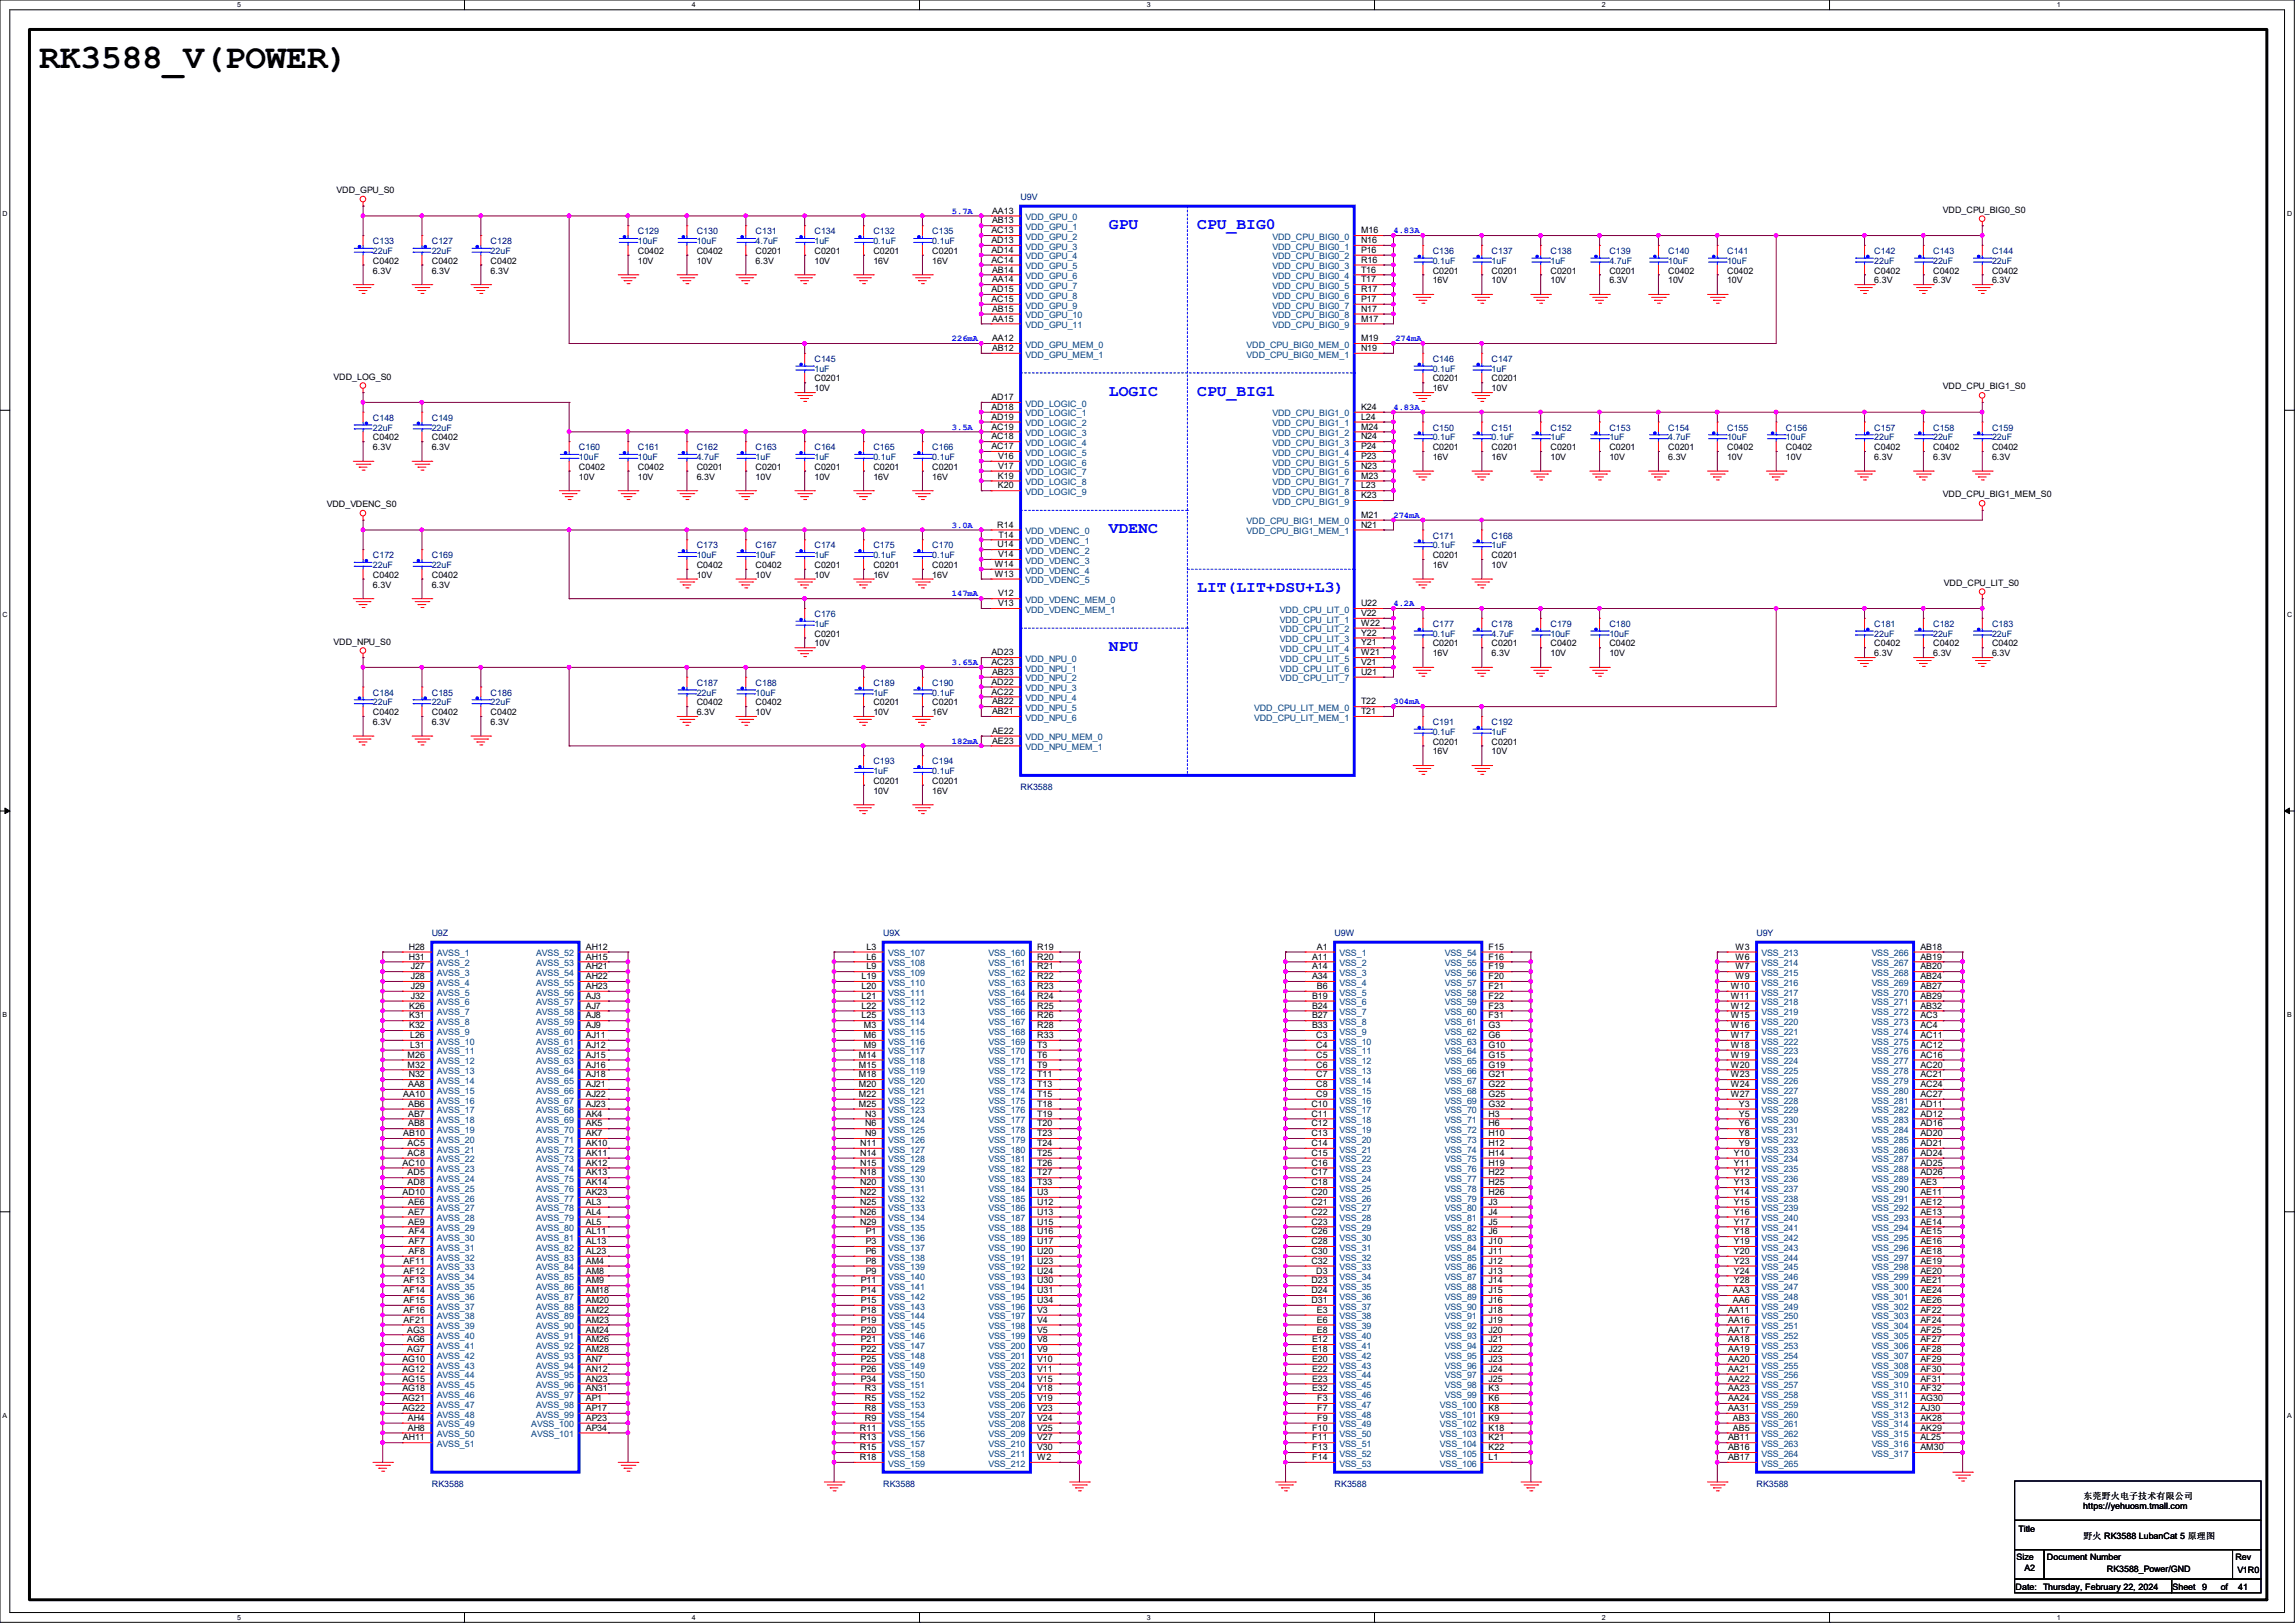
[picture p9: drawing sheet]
<svg xmlns="http://www.w3.org/2000/svg" width="297mm" height="210mm" viewBox="0 0 297 210" stroke-linecap="round" stroke-linejoin="round" font-family="sans-serif">
<defs><g id="words">
<text font-size="4.4" x="5.1" y="8.8">RK3588_V(POWER)</text>
<g font-size="2" fill="#00f">
<text x="143.5" y="29.6">GPU</text>
<text x="154.9" y="29.6">CPU_BIG0</text>
<text x="143.5" y="51.2">LOGIC</text>
<text x="154.9" y="51.2">CPU_BIG1</text>
<text x="143.5" y="69">VDENC</text>
<text x="154.9" y="76.6">LIT(LIT+DSU+L3)</text>
<text x="143.5" y="84.2">NPU</text>
</g>
<g font-size="1.1">
<text x="43.6" y="25">VDD_GPU_S0</text>
<text x="128.4" y="27.6">AA13</text>
<text x="128.4" y="28.9">AB13</text>
<text x="251.5" y="27.5">VDD_CPU_BIG0_S0</text>
<text x="48.3" y="34.1">C0402</text>
<text x="48.3" y="35.4">6.3V</text>
<text x="55.9" y="34.1">C0402</text>
<text x="55.9" y="35.4">6.3V</text>
<text x="63.5" y="34.1">C0402</text>
<text x="63.5" y="35.4">6.3V</text>
<text x="82.5" y="32.9">C0402</text>
<text x="82.5" y="34.1">10V</text>
<text x="90.2" y="32.9">C0402</text>
<text x="90.2" y="34.1">10V</text>
<text x="97.8" y="32.9">C0201</text>
<text x="97.8" y="34.1">6.3V</text>
<text x="105.4" y="32.9">C0201</text>
<text x="105.4" y="34.1">10V</text>
<text x="113" y="32.9">C0201</text>
<text x="113" y="34.1">16V</text>
<text x="120.6" y="32.9">C0201</text>
<text x="120.6" y="34.1">16V</text>
<text x="128.3" y="30.2">AC13</text>
<text x="128.3" y="34">AC14</text>
<text x="128.3" y="31.5">AD13</text>
<text x="128.3" y="32.7">AD14</text>
<text x="128.4" y="35.3">AB14</text>
<text x="176.1" y="30.2">M16</text>
<text x="176.1" y="31.5">N16</text>
<text x="176.1" y="32.7">P16</text>
<text x="176.1" y="34">R16</text>
<text x="176.1" y="35.3">T16</text>
<text x="185.4" y="35.4">C0201</text>
<text x="193" y="35.4">C0201</text>
<text x="200.7" y="35.4">C0201</text>
<text x="208.3" y="35.4">C0201</text>
<text x="215.9" y="35.4">C0402</text>
<text x="223.5" y="35.4">C0402</text>
<text x="242.6" y="35.4">C0402</text>
<text x="250.2" y="35.4">C0402</text>
<text x="257.8" y="35.4">C0402</text>
<text x="128.3" y="39.1">AC15</text>
<text x="128.3" y="37.8">AD15</text>
<text x="128.4" y="36.5">AA14</text>
<text x="128.4" y="41.6">AA15</text>
<text x="128.4" y="40.3">AB15</text>
<text x="176.1" y="41.6">M17</text>
<text x="176.1" y="40.3">N17</text>
<text x="176.1" y="39.1">P17</text>
<text x="176.1" y="37.8">R17</text>
<text x="176.1" y="36.5">T17</text>
<text x="185.4" y="36.7">16V</text>
<text x="193" y="36.7">10V</text>
<text x="200.7" y="36.7">10V</text>
<text x="208.3" y="36.7">6.3V</text>
<text x="215.9" y="36.7">10V</text>
<text x="223.5" y="36.7">10V</text>
<text x="242.6" y="36.7">6.3V</text>
<text x="250.2" y="36.7">6.3V</text>
<text x="257.8" y="36.7">6.3V</text>
<text x="128.4" y="44.2">AA12</text>
<text x="128.4" y="45.4">AB12</text>
<text x="176.1" y="44.2">M19</text>
<text x="176.1" y="45.4">N19</text>
<text x="43.2" y="49.1">VDD_LOG_S0</text>
<text x="105.4" y="49.4">C0201</text>
<text x="105.4" y="50.6">10V</text>
<text x="128.3" y="51.8">AD17</text>
<text x="128.3" y="53">AD18</text>
<text x="176.1" y="53">K24</text>
<text x="185.4" y="49.4">C0201</text>
<text x="185.4" y="50.6">16V</text>
<text x="193" y="49.4">C0201</text>
<text x="193" y="50.6">10V</text>
<text x="251.5" y="50.4">VDD_CPU_BIG1_S0</text>
<text x="48.3" y="57">C0402</text>
<text x="48.3" y="58.3">6.3V</text>
<text x="55.9" y="57">C0402</text>
<text x="55.9" y="58.3">6.3V</text>
<text x="128.3" y="58.1">AC17</text>
<text x="128.3" y="56.9">AC18</text>
<text x="128.3" y="55.6">AC19</text>
<text x="128.3" y="54.3">AD19</text>
<text x="129.2" y="59.4">V16</text>
<text x="176.1" y="54.3">L24</text>
<text x="176.1" y="55.6">M24</text>
<text x="176.1" y="56.9">N24</text>
<text x="176.1" y="59.4">P23</text>
<text x="176.1" y="58.1">P24</text>
<text x="185.4" y="58.3">C0201</text>
<text x="185.4" y="59.5">16V</text>
<text x="193" y="58.3">C0201</text>
<text x="193" y="59.5">16V</text>
<text x="200.7" y="58.3">C0201</text>
<text x="200.7" y="59.5">10V</text>
<text x="208.3" y="58.3">C0201</text>
<text x="208.3" y="59.5">10V</text>
<text x="215.9" y="58.3">C0201</text>
<text x="215.9" y="59.5">6.3V</text>
<text x="223.5" y="58.3">C0402</text>
<text x="223.5" y="59.5">10V</text>
<text x="231.1" y="58.3">C0402</text>
<text x="231.1" y="59.5">10V</text>
<text x="242.6" y="58.3">C0402</text>
<text x="242.6" y="59.5">6.3V</text>
<text x="250.2" y="58.3">C0402</text>
<text x="250.2" y="59.5">6.3V</text>
<text x="257.8" y="58.3">C0402</text>
<text x="257.8" y="59.5">6.3V</text>
<text x="42.3" y="65.6">VDD_VDENC_S0</text>
<text x="74.9" y="60.8">C0402</text>
<text x="74.9" y="62.1">10V</text>
<text x="82.5" y="60.8">C0402</text>
<text x="82.5" y="62.1">10V</text>
<text x="90.2" y="60.8">C0201</text>
<text x="90.2" y="62.1">6.3V</text>
<text x="97.8" y="60.8">C0201</text>
<text x="97.8" y="62.1">10V</text>
<text x="105.4" y="60.8">C0201</text>
<text x="105.4" y="62.1">10V</text>
<text x="113" y="60.8">C0201</text>
<text x="113" y="62.1">16V</text>
<text x="120.6" y="60.8">C0201</text>
<text x="120.6" y="62.1">16V</text>
<text x="129.2" y="61.9">K19</text>
<text x="129.2" y="63.2">K20</text>
<text x="129.2" y="60.7">V17</text>
<text x="176.1" y="64.5">K23</text>
<text x="176.1" y="63.2">L23</text>
<text x="176.1" y="61.9">M23</text>
<text x="176.1" y="60.7">N23</text>
<text x="251.5" y="64.3">VDD_CPU_BIG1_MEM_S0</text>
<text x="129.1" y="68.3">R14</text>
<text x="129.1" y="70.8">U14</text>
<text x="129.2" y="69.6">T14</text>
<text x="176.1" y="67">M21</text>
<text x="176.1" y="68.3">N21</text>
<text x="48.3" y="74.8">C0402</text>
<text x="48.3" y="76">6.3V</text>
<text x="55.9" y="74.8">C0402</text>
<text x="55.9" y="76">6.3V</text>
<text x="90.2" y="73.5">C0402</text>
<text x="90.2" y="74.8">10V</text>
<text x="97.8" y="73.5">C0402</text>
<text x="97.8" y="74.8">10V</text>
<text x="105.4" y="73.5">C0201</text>
<text x="105.4" y="74.8">10V</text>
<text x="113" y="73.5">C0201</text>
<text x="113" y="74.8">16V</text>
<text x="120.6" y="73.5">C0201</text>
<text x="120.6" y="74.8">16V</text>
<text x="128.7" y="74.6">W13</text>
<text x="128.7" y="73.4">W14</text>
<text x="129.2" y="77.2">V12</text>
<text x="129.2" y="72.1">V14</text>
<text x="185.4" y="72.2">C0201</text>
<text x="185.4" y="73.5">16V</text>
<text x="193" y="72.2">C0201</text>
<text x="193" y="73.5">10V</text>
<text x="251.6" y="75.8">VDD_CPU_LIT_S0</text>
<text x="43.2" y="83.4">VDD_NPU_S0</text>
<text x="105.4" y="82.4">C0201</text>
<text x="105.4" y="83.7">10V</text>
<text x="129.2" y="78.4">V13</text>
<text x="176.1" y="78.4">U22</text>
<text x="176.1" y="79.7">V22</text>
<text x="176.1" y="81">W22</text>
<text x="176.1" y="83.5">Y21</text>
<text x="176.1" y="82.3">Y22</text>
<text x="185.4" y="83.7">C0201</text>
<text x="193" y="83.7">C0201</text>
<text x="200.7" y="83.7">C0402</text>
<text x="208.3" y="83.7">C0402</text>
<text x="242.6" y="83.7">C0402</text>
<text x="250.2" y="83.7">C0402</text>
<text x="257.8" y="83.7">C0402</text>
<text x="128.3" y="89.9">AC22</text>
<text x="128.3" y="86.1">AC23</text>
<text x="128.3" y="88.6">AD22</text>
<text x="128.3" y="84.8">AD23</text>
<text x="128.4" y="87.3">AB23</text>
<text x="176.1" y="87.3">U21</text>
<text x="176.1" y="86.1">V21</text>
<text x="176.1" y="84.8">W21</text>
<text x="185.4" y="84.9">16V</text>
<text x="193" y="84.9">6.3V</text>
<text x="200.7" y="84.9">10V</text>
<text x="208.3" y="84.9">10V</text>
<text x="242.6" y="84.9">6.3V</text>
<text x="250.2" y="84.9">6.3V</text>
<text x="257.8" y="84.9">6.3V</text>
<text x="48.3" y="92.5">C0402</text>
<text x="48.3" y="93.8">6.3V</text>
<text x="55.9" y="92.5">C0402</text>
<text x="55.9" y="93.8">6.3V</text>
<text x="63.5" y="92.5">C0402</text>
<text x="63.5" y="93.8">6.3V</text>
<text x="90.2" y="91.3">C0402</text>
<text x="90.2" y="92.5">6.3V</text>
<text x="97.8" y="91.3">C0402</text>
<text x="97.8" y="92.5">10V</text>
<text x="113" y="91.3">C0201</text>
<text x="113" y="92.5">10V</text>
<text x="120.6" y="91.3">C0201</text>
<text x="120.6" y="92.5">16V</text>
<text x="128.4" y="92.4">AB21</text>
<text x="128.4" y="91.1">AB22</text>
<text x="128.4" y="95">AE22</text>
<text x="176.1" y="92.4">T21</text>
<text x="176.1" y="91.1">T22</text>
<text x="113" y="101.4">C0201</text>
<text x="120.6" y="101.4">C0201</text>
<text x="128.4" y="96.2">AE23</text>
<text x="185.4" y="96.4">C0201</text>
<text x="185.4" y="97.6">16V</text>
<text x="193" y="96.4">C0201</text>
<text x="193" y="97.6">10V</text>
<text x="113" y="102.7">10V</text>
<text x="120.6" y="102.7">16V</text>
<text x="52.9" y="122.9">H28</text>
<text x="52.9" y="124.2">H31</text>
<text x="53.2" y="125.4">J27</text>
<text x="75.8" y="122.9">AH12</text>
<text x="75.8" y="124.2">AH15</text>
<text x="75.8" y="125.4">AH21</text>
<text x="112.1" y="122.9">L3</text>
<text x="112.1" y="124.2">L6</text>
<text x="112.1" y="125.4">L9</text>
<text x="134.2" y="122.9">R19</text>
<text x="134.2" y="124.2">R20</text>
<text x="134.2" y="125.4">R21</text>
<text x="169.8" y="124.2">A11</text>
<text x="169.8" y="125.4">A14</text>
<text x="170.4" y="122.9">A1</text>
<text x="192.7" y="122.9">F15</text>
<text x="192.7" y="124.2">F16</text>
<text x="192.7" y="125.4">F19</text>
<text x="224.6" y="122.9">W3</text>
<text x="224.6" y="124.2">W6</text>
<text x="224.6" y="125.4">W7</text>
<text x="248.5" y="122.9">AB18</text>
<text x="248.5" y="124.2">AB19</text>
<text x="248.5" y="125.4">AB20</text>
<text x="53" y="130.5">K26</text>
<text x="53" y="131.8">K31</text>
<text x="53.2" y="126.7">J28</text>
<text x="53.2" y="128">J29</text>
<text x="53.2" y="129.2">J32</text>
<text x="75.8" y="126.7">AH22</text>
<text x="75.8" y="128">AH23</text>
<text x="75.8" y="129.2">AJ3</text>
<text x="75.8" y="130.5">AJ7</text>
<text x="75.8" y="131.8">AJ8</text>
<text x="111.5" y="126.7">L19</text>
<text x="111.5" y="128">L20</text>
<text x="111.5" y="129.2">L21</text>
<text x="111.5" y="130.5">L22</text>
<text x="111.5" y="131.8">L25</text>
<text x="134.2" y="126.7">R22</text>
<text x="134.2" y="128">R23</text>
<text x="134.2" y="129.2">R24</text>
<text x="134.2" y="130.5">R25</text>
<text x="134.2" y="131.8">R26</text>
<text x="169.8" y="126.7">A34</text>
<text x="169.8" y="129.2">B19</text>
<text x="169.8" y="130.5">B24</text>
<text x="169.8" y="131.8">B27</text>
<text x="170.4" y="128">B6</text>
<text x="192.7" y="126.7">F20</text>
<text x="192.7" y="128">F21</text>
<text x="192.7" y="129.2">F22</text>
<text x="192.7" y="130.5">F23</text>
<text x="192.7" y="131.8">F31</text>
<text x="224" y="128">W10</text>
<text x="224" y="129.2">W11</text>
<text x="224" y="130.5">W12</text>
<text x="224" y="131.8">W15</text>
<text x="224.6" y="126.7">W9</text>
<text x="248.5" y="126.7">AB24</text>
<text x="248.5" y="128">AB27</text>
<text x="248.5" y="129.2">AB29</text>
<text x="248.5" y="130.5">AB32</text>
<text x="248.5" y="131.8">AC3</text>
<text x="52.7" y="136.9">M26</text>
<text x="53" y="133.1">K32</text>
<text x="53.1" y="134.3">L26</text>
<text x="53.1" y="135.6">L31</text>
<text x="75.8" y="133.1">AJ9</text>
<text x="75.8" y="134.3">AJ11</text>
<text x="75.8" y="135.6">AJ12</text>
<text x="75.8" y="136.9">AJ15</text>
<text x="111.2" y="136.9">M14</text>
<text x="111.8" y="133.1">M3</text>
<text x="111.8" y="134.3">M6</text>
<text x="111.8" y="135.6">M9</text>
<text x="134.2" y="133.1">R28</text>
<text x="134.2" y="134.3">R33</text>
<text x="134.2" y="135.6">T3</text>
<text x="134.2" y="136.9">T6</text>
<text x="169.8" y="133.1">B33</text>
<text x="170.3" y="134.3">C3</text>
<text x="170.3" y="135.6">C4</text>
<text x="170.3" y="136.9">C5</text>
<text x="192.7" y="133.1">G3</text>
<text x="192.7" y="134.3">G6</text>
<text x="192.7" y="135.6">G10</text>
<text x="192.7" y="136.9">G15</text>
<text x="224" y="133.1">W16</text>
<text x="224" y="134.3">W17</text>
<text x="224" y="135.6">W18</text>
<text x="224" y="136.9">W19</text>
<text x="248.5" y="133.1">AC4</text>
<text x="248.5" y="134.3">AC11</text>
<text x="248.5" y="135.6">AC12</text>
<text x="248.5" y="136.9">AC16</text>
<text x="52.2" y="141.9">AA10</text>
<text x="52.7" y="138.1">M32</text>
<text x="52.8" y="140.7">AA8</text>
<text x="52.8" y="143.2">AB6</text>
<text x="52.9" y="139.4">N32</text>
<text x="75.8" y="138.1">AJ16</text>
<text x="75.8" y="139.4">AJ18</text>
<text x="75.8" y="140.7">AJ21</text>
<text x="75.8" y="141.9">AJ22</text>
<text x="75.8" y="143.2">AJ23</text>
<text x="111.2" y="138.1">M15</text>
<text x="111.2" y="139.4">M18</text>
<text x="111.2" y="140.7">M20</text>
<text x="111.2" y="141.9">M22</text>
<text x="111.2" y="143.2">M25</text>
<text x="134.2" y="138.1">T9</text>
<text x="134.2" y="139.4">T11</text>
<text x="134.2" y="140.7">T13</text>
<text x="134.2" y="141.9">T15</text>
<text x="134.2" y="143.2">T18</text>
<text x="169.7" y="143.2">C10</text>
<text x="170.3" y="138.1">C6</text>
<text x="170.3" y="139.4">C7</text>
<text x="170.3" y="140.7">C8</text>
<text x="170.3" y="141.9">C9</text>
<text x="192.7" y="138.1">G19</text>
<text x="192.7" y="139.4">G21</text>
<text x="192.7" y="140.7">G22</text>
<text x="192.7" y="141.9">G25</text>
<text x="192.7" y="143.2">G32</text>
<text x="224" y="138.1">W20</text>
<text x="224" y="139.4">W23</text>
<text x="224" y="140.7">W24</text>
<text x="224" y="141.9">W27</text>
<text x="225" y="143.2">Y3</text>
<text x="248.5" y="138.1">AC20</text>
<text x="248.5" y="139.4">AC21</text>
<text x="248.5" y="140.7">AC24</text>
<text x="248.5" y="141.9">AC27</text>
<text x="248.5" y="143.2">AD11</text>
<text x="52.2" y="147">AB10</text>
<text x="52.7" y="148.3">AC5</text>
<text x="52.7" y="149.6">AC8</text>
<text x="52.8" y="144.5">AB7</text>
<text x="52.8" y="145.8">AB8</text>
<text x="75.8" y="144.5">AK4</text>
<text x="75.8" y="145.8">AK5</text>
<text x="75.8" y="147">AK7</text>
<text x="75.8" y="148.3">AK10</text>
<text x="75.8" y="149.6">AK11</text>
<text x="111.3" y="148.3">N11</text>
<text x="111.3" y="149.6">N14</text>
<text x="112" y="144.5">N3</text>
<text x="112" y="145.8">N6</text>
<text x="112" y="147">N9</text>
<text x="134.2" y="144.5">T19</text>
<text x="134.2" y="145.8">T20</text>
<text x="134.2" y="147">T23</text>
<text x="134.2" y="148.3">T24</text>
<text x="134.2" y="149.6">T25</text>
<text x="169.7" y="144.5">C11</text>
<text x="169.7" y="145.8">C12</text>
<text x="169.7" y="147">C13</text>
<text x="169.7" y="148.3">C14</text>
<text x="169.7" y="149.6">C15</text>
<text x="192.7" y="144.5">H3</text>
<text x="192.7" y="145.8">H6</text>
<text x="192.7" y="147">H10</text>
<text x="192.7" y="148.3">H12</text>
<text x="192.7" y="149.6">H14</text>
<text x="224.4" y="149.6">Y10</text>
<text x="225" y="144.5">Y5</text>
<text x="225" y="145.8">Y6</text>
<text x="225" y="147">Y8</text>
<text x="225" y="148.3">Y9</text>
<text x="248.5" y="144.5">AD12</text>
<text x="248.5" y="145.8">AD16</text>
<text x="248.5" y="147">AD20</text>
<text x="248.5" y="148.3">AD21</text>
<text x="248.5" y="149.6">AD24</text>
<text x="52.1" y="150.8">AC10</text>
<text x="52.1" y="154.6">AD10</text>
<text x="52.7" y="152.1">AD5</text>
<text x="52.7" y="153.4">AD8</text>
<text x="52.8" y="155.9">AE6</text>
<text x="75.8" y="150.8">AK12</text>
<text x="75.8" y="152.1">AK13</text>
<text x="75.8" y="153.4">AK14</text>
<text x="75.8" y="154.6">AK23</text>
<text x="75.8" y="155.9">AL3</text>
<text x="111.3" y="150.8">N15</text>
<text x="111.3" y="152.1">N18</text>
<text x="111.3" y="153.4">N20</text>
<text x="111.3" y="154.6">N22</text>
<text x="111.3" y="155.9">N25</text>
<text x="134.2" y="150.8">T26</text>
<text x="134.2" y="152.1">T27</text>
<text x="134.2" y="153.4">T33</text>
<text x="134.2" y="154.6">U3</text>
<text x="134.2" y="155.9">U12</text>
<text x="169.7" y="150.8">C16</text>
<text x="169.7" y="152.1">C17</text>
<text x="169.7" y="153.4">C18</text>
<text x="169.7" y="154.6">C20</text>
<text x="169.7" y="155.9">C21</text>
<text x="192.7" y="150.8">H19</text>
<text x="192.7" y="152.1">H22</text>
<text x="192.7" y="153.4">H25</text>
<text x="192.7" y="154.6">H26</text>
<text x="192.7" y="155.9">J3</text>
<text x="224.4" y="150.8">Y11</text>
<text x="224.4" y="152.1">Y12</text>
<text x="224.4" y="153.4">Y13</text>
<text x="224.4" y="154.6">Y14</text>
<text x="224.4" y="155.9">Y15</text>
<text x="248.5" y="150.8">AD25</text>
<text x="248.5" y="152.1">AD26</text>
<text x="248.5" y="153.4">AE3</text>
<text x="248.5" y="154.6">AE11</text>
<text x="248.5" y="155.9">AE12</text>
<text x="52.8" y="157.2">AE7</text>
<text x="52.8" y="158.5">AE9</text>
<text x="52.9" y="159.7">AF4</text>
<text x="52.9" y="161">AF7</text>
<text x="75.8" y="157.2">AL4</text>
<text x="75.8" y="158.5">AL5</text>
<text x="75.8" y="159.7">AL11</text>
<text x="75.8" y="161">AL13</text>
<text x="111.3" y="157.2">N26</text>
<text x="111.3" y="158.5">N29</text>
<text x="112.1" y="159.7">P1</text>
<text x="112.1" y="161">P3</text>
<text x="134.2" y="157.2">U13</text>
<text x="134.2" y="158.5">U15</text>
<text x="134.2" y="159.7">U16</text>
<text x="134.2" y="161">U17</text>
<text x="169.7" y="157.2">C22</text>
<text x="169.7" y="158.5">C23</text>
<text x="169.7" y="159.7">C26</text>
<text x="169.7" y="161">C28</text>
<text x="192.7" y="157.2">J4</text>
<text x="192.7" y="158.5">J5</text>
<text x="192.7" y="159.7">J6</text>
<text x="192.7" y="161">J10</text>
<text x="224.4" y="157.2">Y16</text>
<text x="224.4" y="158.5">Y17</text>
<text x="224.4" y="159.7">Y18</text>
<text x="224.4" y="161">Y19</text>
<text x="248.5" y="157.2">AE13</text>
<text x="248.5" y="158.5">AE14</text>
<text x="248.5" y="159.7">AE15</text>
<text x="248.5" y="161">AE16</text>
<text x="52.2" y="163.5">AF11</text>
<text x="52.2" y="164.8">AF12</text>
<text x="52.2" y="166.1">AF13</text>
<text x="52.2" y="167.3">AF14</text>
<text x="52.9" y="162.3">AF8</text>
<text x="75.8" y="162.3">AL23</text>
<text x="75.8" y="163.5">AM4</text>
<text x="75.8" y="164.8">AM8</text>
<text x="75.8" y="166.1">AM9</text>
<text x="75.8" y="167.3">AM18</text>
<text x="111.4" y="166.1">P11</text>
<text x="111.4" y="167.3">P14</text>
<text x="112.1" y="162.3">P6</text>
<text x="112.1" y="163.5">P8</text>
<text x="112.1" y="164.8">P9</text>
<text x="134.2" y="162.3">U20</text>
<text x="134.2" y="163.5">U23</text>
<text x="134.2" y="164.8">U24</text>
<text x="134.2" y="166.1">U30</text>
<text x="134.2" y="167.3">U31</text>
<text x="169.7" y="162.3">C30</text>
<text x="169.7" y="163.5">C32</text>
<text x="169.7" y="166.1">D23</text>
<text x="169.7" y="167.3">D24</text>
<text x="170.3" y="164.8">D3</text>
<text x="192.7" y="162.3">J11</text>
<text x="192.7" y="163.5">J12</text>
<text x="192.7" y="164.8">J13</text>
<text x="192.7" y="166.1">J14</text>
<text x="192.7" y="167.3">J15</text>
<text x="224.3" y="167.3">AA3</text>
<text x="224.4" y="162.3">Y20</text>
<text x="224.4" y="163.5">Y23</text>
<text x="224.4" y="164.8">Y24</text>
<text x="224.4" y="166.1">Y28</text>
<text x="248.5" y="162.3">AE18</text>
<text x="248.5" y="163.5">AE19</text>
<text x="248.5" y="164.8">AE20</text>
<text x="248.5" y="166.1">AE21</text>
<text x="248.5" y="167.3">AE24</text>
<text x="52.2" y="168.6">AF15</text>
<text x="52.2" y="169.9">AF16</text>
<text x="52.2" y="171.2">AF21</text>
<text x="52.7" y="172.4">AG3</text>
<text x="52.7" y="173.7">AG6</text>
<text x="75.8" y="168.6">AM20</text>
<text x="75.8" y="169.9">AM22</text>
<text x="75.8" y="171.2">AM23</text>
<text x="75.8" y="172.4">AM24</text>
<text x="75.8" y="173.7">AM26</text>
<text x="111.4" y="168.6">P15</text>
<text x="111.4" y="169.9">P18</text>
<text x="111.4" y="171.2">P19</text>
<text x="111.4" y="172.4">P20</text>
<text x="111.4" y="173.7">P21</text>
<text x="134.2" y="168.6">U34</text>
<text x="134.2" y="169.9">V3</text>
<text x="134.2" y="171.2">V4</text>
<text x="134.2" y="172.4">V5</text>
<text x="134.2" y="173.7">V8</text>
<text x="169.7" y="168.6">D31</text>
<text x="169.8" y="173.7">E12</text>
<text x="170.4" y="169.9">E3</text>
<text x="170.4" y="171.2">E6</text>
<text x="170.4" y="172.4">E8</text>
<text x="192.7" y="168.6">J16</text>
<text x="192.7" y="169.9">J18</text>
<text x="192.7" y="171.2">J19</text>
<text x="192.7" y="172.4">J20</text>
<text x="192.7" y="173.7">J21</text>
<text x="223.6" y="169.9">AA11</text>
<text x="223.6" y="171.2">AA16</text>
<text x="223.6" y="172.4">AA17</text>
<text x="223.6" y="173.7">AA18</text>
<text x="224.3" y="168.6">AA6</text>
<text x="248.5" y="168.6">AE26</text>
<text x="248.5" y="169.9">AF22</text>
<text x="248.5" y="171.2">AF24</text>
<text x="248.5" y="172.4">AF25</text>
<text x="248.5" y="173.7">AF27</text>
<text x="52.1" y="176.2">AG10</text>
<text x="52.1" y="177.5">AG12</text>
<text x="52.1" y="178.8">AG15</text>
<text x="52.7" y="175">AG7</text>
<text x="75.8" y="175">AM28</text>
<text x="75.8" y="176.2">AN7</text>
<text x="75.8" y="177.5">AN12</text>
<text x="75.8" y="178.8">AN23</text>
<text x="111.4" y="175">P22</text>
<text x="111.4" y="176.2">P25</text>
<text x="111.4" y="177.5">P26</text>
<text x="111.4" y="178.8">P34</text>
<text x="134.2" y="175">V9</text>
<text x="134.2" y="176.2">V10</text>
<text x="134.2" y="177.5">V11</text>
<text x="134.2" y="178.8">V15</text>
<text x="169.8" y="175">E18</text>
<text x="169.8" y="176.2">E20</text>
<text x="169.8" y="177.5">E22</text>
<text x="169.8" y="178.8">E23</text>
<text x="192.7" y="175">J22</text>
<text x="192.7" y="176.2">J23</text>
<text x="192.7" y="177.5">J24</text>
<text x="192.7" y="178.8">J25</text>
<text x="223.6" y="175">AA19</text>
<text x="223.6" y="176.2">AA20</text>
<text x="223.6" y="177.5">AA21</text>
<text x="223.6" y="178.8">AA22</text>
<text x="248.5" y="175">AF28</text>
<text x="248.5" y="176.2">AF29</text>
<text x="248.5" y="177.5">AF30</text>
<text x="248.5" y="178.8">AF31</text>
<text x="52.1" y="180">AG18</text>
<text x="52.1" y="181.3">AG21</text>
<text x="52.1" y="182.6">AG22</text>
<text x="52.8" y="183.9">AH4</text>
<text x="52.8" y="185.1">AH8</text>
<text x="75.8" y="180">AN31</text>
<text x="75.8" y="181.3">AP1</text>
<text x="75.8" y="182.6">AP17</text>
<text x="75.8" y="183.9">AP23</text>
<text x="75.8" y="185.1">AP34</text>
<text x="111.3" y="185.1">R11</text>
<text x="111.9" y="183.9">R9</text>
<text x="111.9" y="180">R3</text>
<text x="111.9" y="181.3">R5</text>
<text x="111.9" y="182.6">R8</text>
<text x="134.2" y="180">V18</text>
<text x="134.2" y="181.3">V19</text>
<text x="134.2" y="182.6">V23</text>
<text x="134.2" y="183.9">V24</text>
<text x="134.2" y="185.1">V25</text>
<text x="169.8" y="180">E32</text>
<text x="169.8" y="185.1">F10</text>
<text x="170.5" y="181.3">F3</text>
<text x="170.5" y="182.6">F7</text>
<text x="170.5" y="183.9">F9</text>
<text x="192.7" y="180">K3</text>
<text x="192.7" y="181.3">K6</text>
<text x="192.7" y="182.6">K8</text>
<text x="192.7" y="183.9">K9</text>
<text x="192.7" y="185.1">K18</text>
<text x="223.6" y="180">AA23</text>
<text x="223.6" y="181.3">AA24</text>
<text x="223.6" y="182.6">AA31</text>
<text x="224.3" y="183.9">AB3</text>
<text x="224.3" y="185.1">AB5</text>
<text x="248.5" y="180">AF32</text>
<text x="248.5" y="181.3">AG30</text>
<text x="248.5" y="182.6">AJ30</text>
<text x="248.5" y="183.9">AK28</text>
<text x="248.5" y="185.1">AK29</text>
<text x="52.2" y="186.4">AH11</text>
<text x="111.3" y="186.4">R13</text>
<text x="111.3" y="187.7">R15</text>
<text x="111.3" y="188.9">R18</text>
<text x="134.2" y="186.4">V27</text>
<text x="134.2" y="187.7">V30</text>
<text x="134.2" y="188.9">W2</text>
<text x="169.8" y="186.4">F11</text>
<text x="169.8" y="187.7">F13</text>
<text x="169.8" y="188.9">F14</text>
<text x="192.7" y="186.4">K21</text>
<text x="192.7" y="187.7">K22</text>
<text x="192.7" y="188.9">L1</text>
<text x="223.6" y="186.4">AB11</text>
<text x="223.6" y="187.7">AB16</text>
<text x="223.6" y="188.9">AB17</text>
<text x="248.5" y="186.4">AL25</text>
<text x="248.5" y="187.7">AM30</text>
<text x="269.6" y="195.3">https://yehuosm.tmall.com</text>
<text x="269.6" y="194">东莞野火电子技术有限公司</text>
<text x="261" y="201.9">Size</text>
<text x="261.2" y="198.2">Title</text>
<text x="262" y="203.3">A2</text>
<text x="264.9" y="201.9">Document Number</text>
<text x="269.6" y="199.1">野火 RK3588 LubanCat 5 原理图</text>
<text x="272.7" y="203.4">RK3588_Power/GND</text>
<text x="289.3" y="201.9">Rev</text>
<text x="289.6" y="203.5">V1R0</text>
<text x="260.9" y="205.7">Date: Thursday, February 22, 2024</text>
<text x="281.2" y="205.7">Sheet</text>
<text x="285" y="205.7">9</text>
<text x="287.4" y="205.7">of</text>
<text x="289.7" y="205.7">41</text>
</g>
<g font-size="1.1" fill="#00f">
<text x="123.2" y="27.6">5.7A</text>
<text x="180.3" y="30.2">4.83A</text>
<text x="123.2" y="44.2">226mA</text>
<text x="180.6" y="44.2">274mA</text>
<text x="180.3" y="53">4.83A</text>
<text x="123.2" y="55.6">3.5A</text>
<text x="123.2" y="68.3">3.0A</text>
<text x="180.3" y="67">274mA</text>
<text x="123.2" y="77.2">147mA</text>
<text x="180.3" y="78.4">4.2A</text>
<text x="123.2" y="86.1">3.65A</text>
<text x="180.3" y="91.1">304mA</text>
<text x="123.2" y="96.2">182mA</text>
</g>
<g font-size="1.1" fill="#000080">
<text x="132.1" y="25.9">U9V</text>
<text x="48.3" y="31.6">C133</text>
<text x="48.3" y="32.9">22uF</text>
<text x="55.9" y="31.6">C127</text>
<text x="55.9" y="32.9">22uF</text>
<text x="63.5" y="31.6">C128</text>
<text x="63.5" y="32.9">22uF</text>
<text x="82.5" y="30.3">C129</text>
<text x="82.5" y="31.6">10uF</text>
<text x="90.2" y="30.3">C130</text>
<text x="90.2" y="31.6">10uF</text>
<text x="97.8" y="30.3">C131</text>
<text x="97.8" y="31.6">4.7uF</text>
<text x="105.4" y="30.3">C134</text>
<text x="105.4" y="31.6">1uF</text>
<text x="113" y="30.3">C132</text>
<text x="113" y="31.6">0.1uF</text>
<text x="120.6" y="30.3">C135</text>
<text x="120.6" y="31.6">0.1uF</text>
<text x="185.4" y="32.9">C136</text>
<text x="185.4" y="34.1">0.1uF</text>
<text x="193" y="32.9">C137</text>
<text x="193" y="34.1">1uF</text>
<text x="200.7" y="32.9">C138</text>
<text x="200.7" y="34.1">1uF</text>
<text x="208.3" y="32.9">C139</text>
<text x="208.3" y="34.1">4.7uF</text>
<text x="215.9" y="32.9">C140</text>
<text x="215.9" y="34.1">10uF</text>
<text x="223.5" y="32.9">C141</text>
<text x="223.5" y="34.1">10uF</text>
<text x="242.6" y="32.9">C142</text>
<text x="242.6" y="34.1">22uF</text>
<text x="250.2" y="32.9">C143</text>
<text x="250.2" y="34.1">22uF</text>
<text x="257.8" y="32.9">C144</text>
<text x="257.8" y="34.1">22uF</text>
<text x="105.4" y="46.8">C145</text>
<text x="185.4" y="46.8">C146</text>
<text x="193" y="46.8">C147</text>
<text x="105.4" y="48.1">1uF</text>
<text x="185.4" y="48.1">0.1uF</text>
<text x="193" y="48.1">1uF</text>
<text x="48.3" y="54.4">C148</text>
<text x="48.3" y="55.7">22uF</text>
<text x="55.9" y="54.4">C149</text>
<text x="55.9" y="55.7">22uF</text>
<text x="74.9" y="58.3">C160</text>
<text x="74.9" y="59.5">10uF</text>
<text x="82.5" y="58.3">C161</text>
<text x="82.5" y="59.5">10uF</text>
<text x="90.2" y="58.3">C162</text>
<text x="90.2" y="59.5">4.7uF</text>
<text x="97.8" y="58.3">C163</text>
<text x="97.8" y="59.5">1uF</text>
<text x="105.4" y="58.3">C164</text>
<text x="105.4" y="59.5">1uF</text>
<text x="113" y="58.3">C165</text>
<text x="113" y="59.5">0.1uF</text>
<text x="120.6" y="58.3">C166</text>
<text x="120.6" y="59.5">0.1uF</text>
<text x="185.4" y="55.7">C150</text>
<text x="185.4" y="57">0.1uF</text>
<text x="193" y="55.7">C151</text>
<text x="193" y="57">0.1uF</text>
<text x="200.7" y="55.7">C152</text>
<text x="200.7" y="57">1uF</text>
<text x="208.3" y="55.7">C153</text>
<text x="208.3" y="57">1uF</text>
<text x="215.9" y="55.7">C154</text>
<text x="215.9" y="57">4.7uF</text>
<text x="223.5" y="55.7">C155</text>
<text x="223.5" y="57">10uF</text>
<text x="231.1" y="55.7">C156</text>
<text x="231.1" y="57">10uF</text>
<text x="242.6" y="55.7">C157</text>
<text x="242.6" y="57">22uF</text>
<text x="250.2" y="55.7">C158</text>
<text x="250.2" y="57">22uF</text>
<text x="257.8" y="55.7">C159</text>
<text x="257.8" y="57">22uF</text>
<text x="90.2" y="71">C173</text>
<text x="97.8" y="71">C167</text>
<text x="105.4" y="71">C174</text>
<text x="113" y="71">C175</text>
<text x="120.6" y="71">C170</text>
<text x="185.4" y="69.7">C171</text>
<text x="185.4" y="71">0.1uF</text>
<text x="193" y="69.7">C168</text>
<text x="193" y="71">1uF</text>
<text x="48.3" y="72.2">C172</text>
<text x="48.3" y="73.5">22uF</text>
<text x="55.9" y="72.2">C169</text>
<text x="55.9" y="73.5">22uF</text>
<text x="90.2" y="72.2">10uF</text>
<text x="97.8" y="72.2">10uF</text>
<text x="105.4" y="72.2">1uF</text>
<text x="113" y="72.2">0.1uF</text>
<text x="120.6" y="72.2">0.1uF</text>
<text x="105.4" y="79.8">C176</text>
<text x="105.4" y="81.1">1uF</text>
<text x="185.4" y="81.1">C177</text>
<text x="185.4" y="82.4">0.1uF</text>
<text x="193" y="81.1">C178</text>
<text x="193" y="82.4">4.7uF</text>
<text x="200.7" y="81.1">C179</text>
<text x="200.7" y="82.4">10uF</text>
<text x="208.3" y="81.1">C180</text>
<text x="208.3" y="82.4">10uF</text>
<text x="242.6" y="81.1">C181</text>
<text x="242.6" y="82.4">22uF</text>
<text x="250.2" y="81.1">C182</text>
<text x="250.2" y="82.4">22uF</text>
<text x="257.8" y="81.1">C183</text>
<text x="257.8" y="82.4">22uF</text>
<text x="90.2" y="88.7">C187</text>
<text x="97.8" y="88.7">C188</text>
<text x="113" y="88.7">C189</text>
<text x="120.6" y="88.7">C190</text>
<text x="48.3" y="90">C184</text>
<text x="48.3" y="91.3">22uF</text>
<text x="55.9" y="90">C185</text>
<text x="55.9" y="91.3">22uF</text>
<text x="63.5" y="90">C186</text>
<text x="63.5" y="91.3">22uF</text>
<text x="90.2" y="90">22uF</text>
<text x="97.8" y="90">10uF</text>
<text x="113" y="90">1uF</text>
<text x="120.6" y="90">0.1uF</text>
<text x="185.4" y="93.8">C191</text>
<text x="185.4" y="95.1">0.1uF</text>
<text x="193" y="93.8">C192</text>
<text x="193" y="95.1">1uF</text>
<text x="113" y="98.9">C193</text>
<text x="113" y="100.2">1uF</text>
<text x="120.6" y="98.9">C194</text>
<text x="120.6" y="100.2">0.1uF</text>
<text x="132.1" y="102.2">RK3588</text>
<text x="55.9" y="121.1">U9Z</text>
<text x="114.3" y="121.1">U9X</text>
<text x="172.7" y="121.1">U9W</text>
<text x="227.3" y="121.1">U9Y</text>
<text x="55.9" y="192.4">RK3588</text>
<text x="114.3" y="192.4">RK3588</text>
<text x="172.7" y="192.4">RK3588</text>
<text x="227.3" y="192.4">RK3588</text>
</g>
<g font-size="1.1" fill="#004080">
<text x="132.7" y="28.5">VDD_GPU_0</text>
<text x="132.7" y="29.8">VDD_GPU_1</text>
<text x="132.7" y="31">VDD_GPU_2</text>
<text x="132.7" y="34.8">VDD_GPU_5</text>
<text x="132.7" y="32.3">VDD_GPU_3</text>
<text x="132.7" y="33.6">VDD_GPU_4</text>
<text x="164.7" y="31">VDD_CPU_BIG0_0</text>
<text x="164.7" y="32.3">VDD_CPU_BIG0_1</text>
<text x="164.7" y="33.6">VDD_CPU_BIG0_2</text>
<text x="164.7" y="34.8">VDD_CPU_BIG0_3</text>
<text x="132.7" y="37.4">VDD_GPU_7</text>
<text x="132.7" y="36.1">VDD_GPU_6</text>
<text x="132.7" y="41.2">VDD_GPU_10</text>
<text x="132.7" y="39.9">VDD_GPU_9</text>
<text x="132.7" y="38.7">VDD_GPU_8</text>
<text x="164.7" y="41.2">VDD_CPU_BIG0_8</text>
<text x="164.7" y="39.9">VDD_CPU_BIG0_7</text>
<text x="164.7" y="38.7">VDD_CPU_BIG0_6</text>
<text x="164.7" y="36.1">VDD_CPU_BIG0_4</text>
<text x="164.7" y="37.4">VDD_CPU_BIG0_5</text>
<text x="132.7" y="45">VDD_GPU_MEM_0</text>
<text x="132.7" y="42.5">VDD_GPU_11</text>
<text x="132.7" y="46.3">VDD_GPU_MEM_1</text>
<text x="161.3" y="45">VDD_CPU_BIG0_MEM_0</text>
<text x="161.3" y="46.3">VDD_CPU_BIG0_MEM_1</text>
<text x="164.7" y="42.5">VDD_CPU_BIG0_9</text>
<text x="132.7" y="52.6">VDD_LOGIC_0</text>
<text x="132.7" y="53.9">VDD_LOGIC_1</text>
<text x="164.7" y="53.9">VDD_CPU_BIG1_0</text>
<text x="132.7" y="59">VDD_LOGIC_5</text>
<text x="132.7" y="57.7">VDD_LOGIC_4</text>
<text x="132.7" y="56.4">VDD_LOGIC_3</text>
<text x="132.7" y="55.2">VDD_LOGIC_2</text>
<text x="164.7" y="55.2">VDD_CPU_BIG1_1</text>
<text x="164.7" y="56.4">VDD_CPU_BIG1_2</text>
<text x="164.7" y="57.7">VDD_CPU_BIG1_3</text>
<text x="164.7" y="59">VDD_CPU_BIG1_4</text>
<text x="132.7" y="62.8">VDD_LOGIC_8</text>
<text x="132.7" y="64.1">VDD_LOGIC_9</text>
<text x="132.7" y="60.2">VDD_LOGIC_6</text>
<text x="132.7" y="61.5">VDD_LOGIC_7</text>
<text x="164.7" y="65.3">VDD_CPU_BIG1_9</text>
<text x="164.7" y="64.1">VDD_CPU_BIG1_8</text>
<text x="164.7" y="62.8">VDD_CPU_BIG1_7</text>
<text x="164.7" y="61.5">VDD_CPU_BIG1_6</text>
<text x="164.7" y="60.2">VDD_CPU_BIG1_5</text>
<text x="132.7" y="69.1">VDD_VDENC_0</text>
<text x="132.7" y="70.4">VDD_VDENC_1</text>
<text x="132.7" y="71.7">VDD_VDENC_2</text>
<text x="161.3" y="67.9">VDD_CPU_BIG1_MEM_0</text>
<text x="161.3" y="69.1">VDD_CPU_BIG1_MEM_1</text>
<text x="132.7" y="72.9">VDD_VDENC_3</text>
<text x="132.7" y="75.5">VDD_VDENC_5</text>
<text x="132.7" y="74.2">VDD_VDENC_4</text>
<text x="132.7" y="78">VDD_VDENC_MEM_0</text>
<text x="132.7" y="79.3">VDD_VDENC_MEM_1</text>
<text x="165.6" y="79.3">VDD_CPU_LIT_0</text>
<text x="165.6" y="80.6">VDD_CPU_LIT_1</text>
<text x="165.6" y="81.8">VDD_CPU_LIT_2</text>
<text x="165.6" y="83.1">VDD_CPU_LIT_3</text>
<text x="132.7" y="88.2">VDD_NPU_2</text>
<text x="132.7" y="86.9">VDD_NPU_1</text>
<text x="132.7" y="89.5">VDD_NPU_3</text>
<text x="132.7" y="85.6">VDD_NPU_0</text>
<text x="165.6" y="88.2">VDD_CPU_LIT_7</text>
<text x="165.6" y="86.9">VDD_CPU_LIT_6</text>
<text x="165.6" y="85.6">VDD_CPU_LIT_5</text>
<text x="165.6" y="84.4">VDD_CPU_LIT_4</text>
<text x="132.7" y="93.3">VDD_NPU_6</text>
<text x="132.7" y="92">VDD_NPU_5</text>
<text x="132.7" y="90.7">VDD_NPU_4</text>
<text x="132.7" y="95.8">VDD_NPU_MEM_0</text>
<text x="162.3" y="93.3">VDD_CPU_LIT_MEM_1</text>
<text x="162.3" y="92">VDD_CPU_LIT_MEM_0</text>
<text x="132.7" y="97.1">VDD_NPU_MEM_1</text>
<text x="56.5" y="123.7">AVSS_1</text>
<text x="56.5" y="125">AVSS_2</text>
<text x="69.4" y="123.7">AVSS_52</text>
<text x="69.4" y="125">AVSS_53</text>
<text x="114.9" y="123.7">VSS_107</text>
<text x="114.9" y="125">VSS_108</text>
<text x="127.9" y="123.7">VSS_160</text>
<text x="127.9" y="125">VSS_161</text>
<text x="173.4" y="123.7">VSS_1</text>
<text x="173.4" y="125">VSS_2</text>
<text x="187" y="123.7">VSS_54</text>
<text x="187" y="125">VSS_55</text>
<text x="228" y="123.7">VSS_213</text>
<text x="228" y="125">VSS_214</text>
<text x="242.2" y="123.7">VSS_266</text>
<text x="242.2" y="125">VSS_267</text>
<text x="56.5" y="126.3">AVSS_3</text>
<text x="56.5" y="127.6">AVSS_4</text>
<text x="56.5" y="128.8">AVSS_5</text>
<text x="56.5" y="130.1">AVSS_6</text>
<text x="56.5" y="131.4">AVSS_7</text>
<text x="69.4" y="126.3">AVSS_54</text>
<text x="69.4" y="127.6">AVSS_55</text>
<text x="69.4" y="128.8">AVSS_56</text>
<text x="69.4" y="130.1">AVSS_57</text>
<text x="69.4" y="131.4">AVSS_58</text>
<text x="114.9" y="126.3">VSS_109</text>
<text x="114.9" y="127.6">VSS_110</text>
<text x="114.9" y="128.8">VSS_111</text>
<text x="114.9" y="130.1">VSS_112</text>
<text x="114.9" y="131.4">VSS_113</text>
<text x="127.9" y="126.3">VSS_162</text>
<text x="127.9" y="127.6">VSS_163</text>
<text x="127.9" y="128.8">VSS_164</text>
<text x="127.9" y="130.1">VSS_165</text>
<text x="127.9" y="131.4">VSS_166</text>
<text x="173.4" y="126.3">VSS_3</text>
<text x="173.4" y="127.6">VSS_4</text>
<text x="173.4" y="128.8">VSS_5</text>
<text x="173.4" y="130.1">VSS_6</text>
<text x="173.4" y="131.4">VSS_7</text>
<text x="187" y="126.3">VSS_56</text>
<text x="187" y="127.6">VSS_57</text>
<text x="187" y="128.8">VSS_58</text>
<text x="187" y="130.1">VSS_59</text>
<text x="187" y="131.4">VSS_60</text>
<text x="228" y="126.3">VSS_215</text>
<text x="228" y="127.6">VSS_216</text>
<text x="228" y="128.8">VSS_217</text>
<text x="228" y="130.1">VSS_218</text>
<text x="228" y="131.4">VSS_219</text>
<text x="242.2" y="126.3">VSS_268</text>
<text x="242.2" y="127.6">VSS_269</text>
<text x="242.2" y="128.8">VSS_270</text>
<text x="242.2" y="130.1">VSS_271</text>
<text x="242.2" y="131.4">VSS_272</text>
<text x="56.5" y="132.6">AVSS_8</text>
<text x="56.5" y="133.9">AVSS_9</text>
<text x="56.5" y="135.2">AVSS_10</text>
<text x="56.5" y="136.4">AVSS_11</text>
<text x="56.5" y="137.7">AVSS_12</text>
<text x="69.4" y="132.6">AVSS_59</text>
<text x="69.4" y="133.9">AVSS_60</text>
<text x="69.4" y="135.2">AVSS_61</text>
<text x="69.4" y="136.4">AVSS_62</text>
<text x="69.4" y="137.7">AVSS_63</text>
<text x="114.9" y="132.6">VSS_114</text>
<text x="114.9" y="133.9">VSS_115</text>
<text x="114.9" y="135.2">VSS_116</text>
<text x="114.9" y="136.4">VSS_117</text>
<text x="114.9" y="137.7">VSS_118</text>
<text x="127.9" y="132.6">VSS_167</text>
<text x="127.9" y="133.9">VSS_168</text>
<text x="127.9" y="135.2">VSS_169</text>
<text x="127.9" y="136.4">VSS_170</text>
<text x="127.9" y="137.7">VSS_171</text>
<text x="173.4" y="132.6">VSS_8</text>
<text x="173.4" y="133.9">VSS_9</text>
<text x="173.4" y="135.2">VSS_10</text>
<text x="173.4" y="136.4">VSS_11</text>
<text x="173.4" y="137.7">VSS_12</text>
<text x="187" y="132.6">VSS_61</text>
<text x="187" y="133.9">VSS_62</text>
<text x="187" y="135.2">VSS_63</text>
<text x="187" y="136.4">VSS_64</text>
<text x="187" y="137.7">VSS_65</text>
<text x="228" y="132.6">VSS_220</text>
<text x="228" y="133.9">VSS_221</text>
<text x="228" y="135.2">VSS_222</text>
<text x="228" y="136.4">VSS_223</text>
<text x="228" y="137.7">VSS_224</text>
<text x="242.2" y="132.6">VSS_273</text>
<text x="242.2" y="133.9">VSS_274</text>
<text x="242.2" y="135.2">VSS_275</text>
<text x="242.2" y="136.4">VSS_276</text>
<text x="242.2" y="137.7">VSS_277</text>
<text x="56.5" y="139">AVSS_13</text>
<text x="56.5" y="140.3">AVSS_14</text>
<text x="56.5" y="141.5">AVSS_15</text>
<text x="56.5" y="142.8">AVSS_16</text>
<text x="69.4" y="139">AVSS_64</text>
<text x="69.4" y="140.3">AVSS_65</text>
<text x="69.4" y="141.5">AVSS_66</text>
<text x="69.4" y="142.8">AVSS_67</text>
<text x="114.9" y="139">VSS_119</text>
<text x="114.9" y="140.3">VSS_120</text>
<text x="114.9" y="141.5">VSS_121</text>
<text x="114.9" y="142.8">VSS_122</text>
<text x="127.9" y="139">VSS_172</text>
<text x="127.9" y="140.3">VSS_173</text>
<text x="127.9" y="141.5">VSS_174</text>
<text x="127.9" y="142.8">VSS_175</text>
<text x="173.4" y="139">VSS_13</text>
<text x="173.4" y="140.3">VSS_14</text>
<text x="173.4" y="141.5">VSS_15</text>
<text x="173.4" y="142.8">VSS_16</text>
<text x="187" y="139">VSS_66</text>
<text x="187" y="140.3">VSS_67</text>
<text x="187" y="141.5">VSS_68</text>
<text x="187" y="142.8">VSS_69</text>
<text x="228" y="139">VSS_225</text>
<text x="228" y="140.3">VSS_226</text>
<text x="228" y="141.5">VSS_227</text>
<text x="228" y="142.8">VSS_228</text>
<text x="242.2" y="139">VSS_278</text>
<text x="242.2" y="140.3">VSS_279</text>
<text x="242.2" y="141.5">VSS_280</text>
<text x="242.2" y="142.8">VSS_281</text>
<text x="56.5" y="144.1">AVSS_17</text>
<text x="56.5" y="145.3">AVSS_18</text>
<text x="56.5" y="146.6">AVSS_19</text>
<text x="56.5" y="147.9">AVSS_20</text>
<text x="56.5" y="149.1">AVSS_21</text>
<text x="69.4" y="144.1">AVSS_68</text>
<text x="69.4" y="145.3">AVSS_69</text>
<text x="69.4" y="146.6">AVSS_70</text>
<text x="69.4" y="147.9">AVSS_71</text>
<text x="69.4" y="149.1">AVSS_72</text>
<text x="114.9" y="144.1">VSS_123</text>
<text x="114.9" y="145.3">VSS_124</text>
<text x="114.9" y="146.6">VSS_125</text>
<text x="114.9" y="147.9">VSS_126</text>
<text x="114.9" y="149.1">VSS_127</text>
<text x="127.9" y="144.1">VSS_176</text>
<text x="127.9" y="145.3">VSS_177</text>
<text x="127.9" y="146.6">VSS_178</text>
<text x="127.9" y="147.9">VSS_179</text>
<text x="127.9" y="149.1">VSS_180</text>
<text x="173.4" y="144.1">VSS_17</text>
<text x="173.4" y="145.3">VSS_18</text>
<text x="173.4" y="146.6">VSS_19</text>
<text x="173.4" y="147.9">VSS_20</text>
<text x="173.4" y="149.1">VSS_21</text>
<text x="187" y="144.1">VSS_70</text>
<text x="187" y="145.3">VSS_71</text>
<text x="187" y="146.6">VSS_72</text>
<text x="187" y="147.9">VSS_73</text>
<text x="187" y="149.1">VSS_74</text>
<text x="228" y="144.1">VSS_229</text>
<text x="228" y="145.3">VSS_230</text>
<text x="228" y="146.6">VSS_231</text>
<text x="228" y="147.9">VSS_232</text>
<text x="228" y="149.1">VSS_233</text>
<text x="242.2" y="144.1">VSS_282</text>
<text x="242.2" y="145.3">VSS_283</text>
<text x="242.2" y="146.6">VSS_284</text>
<text x="242.2" y="147.9">VSS_285</text>
<text x="242.2" y="149.1">VSS_286</text>
<text x="56.5" y="150.4">AVSS_22</text>
<text x="56.5" y="151.7">AVSS_23</text>
<text x="56.5" y="153">AVSS_24</text>
<text x="56.5" y="154.2">AVSS_25</text>
<text x="56.5" y="155.5">AVSS_26</text>
<text x="69.4" y="150.4">AVSS_73</text>
<text x="69.4" y="151.7">AVSS_74</text>
<text x="69.4" y="153">AVSS_75</text>
<text x="69.4" y="154.2">AVSS_76</text>
<text x="69.4" y="155.5">AVSS_77</text>
<text x="114.9" y="150.4">VSS_128</text>
<text x="114.9" y="151.7">VSS_129</text>
<text x="114.9" y="153">VSS_130</text>
<text x="114.9" y="154.2">VSS_131</text>
<text x="114.9" y="155.5">VSS_132</text>
<text x="127.9" y="150.4">VSS_181</text>
<text x="127.9" y="151.7">VSS_182</text>
<text x="127.9" y="153">VSS_183</text>
<text x="127.9" y="154.2">VSS_184</text>
<text x="127.9" y="155.5">VSS_185</text>
<text x="173.4" y="150.4">VSS_22</text>
<text x="173.4" y="151.7">VSS_23</text>
<text x="173.4" y="153">VSS_24</text>
<text x="173.4" y="154.2">VSS_25</text>
<text x="173.4" y="155.5">VSS_26</text>
<text x="187" y="150.4">VSS_75</text>
<text x="187" y="151.7">VSS_76</text>
<text x="187" y="153">VSS_77</text>
<text x="187" y="154.2">VSS_78</text>
<text x="187" y="155.5">VSS_79</text>
<text x="228" y="150.4">VSS_234</text>
<text x="228" y="151.7">VSS_235</text>
<text x="228" y="153">VSS_236</text>
<text x="228" y="154.2">VSS_237</text>
<text x="228" y="155.5">VSS_238</text>
<text x="242.2" y="150.4">VSS_287</text>
<text x="242.2" y="151.7">VSS_288</text>
<text x="242.2" y="153">VSS_289</text>
<text x="242.2" y="154.2">VSS_290</text>
<text x="242.2" y="155.5">VSS_291</text>
<text x="56.5" y="156.8">AVSS_27</text>
<text x="56.5" y="158">AVSS_28</text>
<text x="56.5" y="159.3">AVSS_29</text>
<text x="56.5" y="160.6">AVSS_30</text>
<text x="56.5" y="161.8">AVSS_31</text>
<text x="69.4" y="156.8">AVSS_78</text>
<text x="69.4" y="158">AVSS_79</text>
<text x="69.4" y="159.3">AVSS_80</text>
<text x="69.4" y="160.6">AVSS_81</text>
<text x="69.4" y="161.8">AVSS_82</text>
<text x="114.9" y="156.8">VSS_133</text>
<text x="114.9" y="158">VSS_134</text>
<text x="114.9" y="159.3">VSS_135</text>
<text x="114.9" y="160.6">VSS_136</text>
<text x="114.9" y="161.8">VSS_137</text>
<text x="127.9" y="156.8">VSS_186</text>
<text x="127.9" y="158">VSS_187</text>
<text x="127.9" y="159.3">VSS_188</text>
<text x="127.9" y="160.6">VSS_189</text>
<text x="127.9" y="161.8">VSS_190</text>
<text x="173.4" y="156.8">VSS_27</text>
<text x="173.4" y="158">VSS_28</text>
<text x="173.4" y="159.3">VSS_29</text>
<text x="173.4" y="160.6">VSS_30</text>
<text x="173.4" y="161.8">VSS_31</text>
<text x="187" y="156.8">VSS_80</text>
<text x="187" y="158">VSS_81</text>
<text x="187" y="159.3">VSS_82</text>
<text x="187" y="160.6">VSS_83</text>
<text x="187" y="161.8">VSS_84</text>
<text x="228" y="156.8">VSS_239</text>
<text x="228" y="158">VSS_240</text>
<text x="228" y="159.3">VSS_241</text>
<text x="228" y="160.6">VSS_242</text>
<text x="228" y="161.8">VSS_243</text>
<text x="242.2" y="156.8">VSS_292</text>
<text x="242.2" y="158">VSS_293</text>
<text x="242.2" y="159.3">VSS_294</text>
<text x="242.2" y="160.6">VSS_295</text>
<text x="242.2" y="161.8">VSS_296</text>
<text x="56.5" y="163.1">AVSS_32</text>
<text x="56.5" y="164.4">AVSS_33</text>
<text x="56.5" y="165.7">AVSS_34</text>
<text x="56.5" y="166.9">AVSS_35</text>
<text x="69.4" y="163.1">AVSS_83</text>
<text x="69.4" y="164.4">AVSS_84</text>
<text x="69.4" y="165.7">AVSS_85</text>
<text x="69.4" y="166.9">AVSS_86</text>
<text x="114.9" y="163.1">VSS_138</text>
<text x="114.9" y="164.4">VSS_139</text>
<text x="114.9" y="165.7">VSS_140</text>
<text x="114.9" y="166.9">VSS_141</text>
<text x="127.9" y="163.1">VSS_191</text>
<text x="127.9" y="164.4">VSS_192</text>
<text x="127.9" y="165.7">VSS_193</text>
<text x="127.9" y="166.9">VSS_194</text>
<text x="173.4" y="163.1">VSS_32</text>
<text x="173.4" y="164.4">VSS_33</text>
<text x="173.4" y="165.7">VSS_34</text>
<text x="173.4" y="166.9">VSS_35</text>
<text x="187" y="163.1">VSS_85</text>
<text x="187" y="164.4">VSS_86</text>
<text x="187" y="165.7">VSS_87</text>
<text x="187" y="166.9">VSS_88</text>
<text x="228" y="163.1">VSS_244</text>
<text x="228" y="164.4">VSS_245</text>
<text x="228" y="165.7">VSS_246</text>
<text x="228" y="166.9">VSS_247</text>
<text x="242.2" y="163.1">VSS_297</text>
<text x="242.2" y="164.4">VSS_298</text>
<text x="242.2" y="165.7">VSS_299</text>
<text x="242.2" y="166.9">VSS_300</text>
<text x="56.5" y="168.2">AVSS_36</text>
<text x="56.5" y="169.5">AVSS_37</text>
<text x="56.5" y="170.7">AVSS_38</text>
<text x="56.5" y="172">AVSS_39</text>
<text x="56.5" y="173.3">AVSS_40</text>
<text x="69.4" y="168.2">AVSS_87</text>
<text x="69.4" y="169.5">AVSS_88</text>
<text x="69.4" y="170.7">AVSS_89</text>
<text x="69.4" y="172">AVSS_90</text>
<text x="69.4" y="173.3">AVSS_91</text>
<text x="114.9" y="168.2">VSS_142</text>
<text x="114.9" y="169.5">VSS_143</text>
<text x="114.9" y="170.7">VSS_144</text>
<text x="114.9" y="172">VSS_145</text>
<text x="114.9" y="173.3">VSS_146</text>
<text x="127.9" y="168.2">VSS_195</text>
<text x="127.9" y="169.5">VSS_196</text>
<text x="127.9" y="170.7">VSS_197</text>
<text x="127.9" y="172">VSS_198</text>
<text x="127.9" y="173.3">VSS_199</text>
<text x="173.4" y="168.2">VSS_36</text>
<text x="173.4" y="169.5">VSS_37</text>
<text x="173.4" y="170.7">VSS_38</text>
<text x="173.4" y="172">VSS_39</text>
<text x="173.4" y="173.3">VSS_40</text>
<text x="187" y="168.2">VSS_89</text>
<text x="187" y="169.5">VSS_90</text>
<text x="187" y="170.7">VSS_91</text>
<text x="187" y="172">VSS_92</text>
<text x="187" y="173.3">VSS_93</text>
<text x="228" y="168.2">VSS_248</text>
<text x="228" y="169.5">VSS_249</text>
<text x="228" y="170.7">VSS_250</text>
<text x="228" y="172">VSS_251</text>
<text x="228" y="173.3">VSS_252</text>
<text x="242.2" y="168.2">VSS_301</text>
<text x="242.2" y="169.5">VSS_302</text>
<text x="242.2" y="170.7">VSS_303</text>
<text x="242.2" y="172">VSS_304</text>
<text x="242.2" y="173.3">VSS_305</text>
<text x="56.5" y="174.5">AVSS_41</text>
<text x="56.5" y="175.8">AVSS_42</text>
<text x="56.5" y="177.1">AVSS_43</text>
<text x="56.5" y="178.4">AVSS_44</text>
<text x="56.5" y="179.6">AVSS_45</text>
<text x="69.4" y="174.5">AVSS_92</text>
<text x="69.4" y="175.8">AVSS_93</text>
<text x="69.4" y="177.1">AVSS_94</text>
<text x="69.4" y="178.4">AVSS_95</text>
<text x="69.4" y="179.6">AVSS_96</text>
<text x="114.9" y="174.5">VSS_147</text>
<text x="114.9" y="175.8">VSS_148</text>
<text x="114.9" y="177.1">VSS_149</text>
<text x="114.9" y="178.4">VSS_150</text>
<text x="114.9" y="179.6">VSS_151</text>
<text x="127.9" y="174.5">VSS_200</text>
<text x="127.9" y="175.8">VSS_201</text>
<text x="127.9" y="177.1">VSS_202</text>
<text x="127.9" y="178.4">VSS_203</text>
<text x="127.9" y="179.6">VSS_204</text>
<text x="173.4" y="174.5">VSS_41</text>
<text x="173.4" y="175.8">VSS_42</text>
<text x="173.4" y="177.1">VSS_43</text>
<text x="173.4" y="178.4">VSS_44</text>
<text x="173.4" y="179.6">VSS_45</text>
<text x="187" y="174.5">VSS_94</text>
<text x="187" y="175.8">VSS_95</text>
<text x="187" y="177.1">VSS_96</text>
<text x="187" y="178.4">VSS_97</text>
<text x="187" y="179.6">VSS_98</text>
<text x="228" y="174.5">VSS_253</text>
<text x="228" y="175.8">VSS_254</text>
<text x="228" y="177.1">VSS_255</text>
<text x="228" y="178.4">VSS_256</text>
<text x="228" y="179.6">VSS_257</text>
<text x="242.2" y="174.5">VSS_306</text>
<text x="242.2" y="175.8">VSS_307</text>
<text x="242.2" y="177.1">VSS_308</text>
<text x="242.2" y="178.4">VSS_309</text>
<text x="242.2" y="179.6">VSS_310</text>
<text x="56.5" y="180.9">AVSS_46</text>
<text x="56.5" y="182.2">AVSS_47</text>
<text x="56.5" y="183.4">AVSS_48</text>
<text x="56.5" y="184.7">AVSS_49</text>
<text x="56.5" y="186">AVSS_50</text>
<text x="68.7" y="184.7">AVSS_100</text>
<text x="68.7" y="186">AVSS_101</text>
<text x="69.4" y="180.9">AVSS_97</text>
<text x="69.4" y="182.2">AVSS_98</text>
<text x="69.4" y="183.4">AVSS_99</text>
<text x="114.9" y="184.7">VSS_155</text>
<text x="114.9" y="186">VSS_156</text>
<text x="114.9" y="180.9">VSS_152</text>
<text x="114.9" y="182.2">VSS_153</text>
<text x="114.9" y="183.4">VSS_154</text>
<text x="127.9" y="180.9">VSS_205</text>
<text x="127.9" y="182.2">VSS_206</text>
<text x="127.9" y="183.4">VSS_207</text>
<text x="127.9" y="184.7">VSS_208</text>
<text x="127.9" y="186">VSS_209</text>
<text x="173.4" y="180.9">VSS_46</text>
<text x="173.4" y="182.2">VSS_47</text>
<text x="173.4" y="183.4">VSS_48</text>
<text x="173.4" y="184.7">VSS_49</text>
<text x="173.4" y="186">VSS_50</text>
<text x="186.3" y="182.2">VSS_100</text>
<text x="186.3" y="183.4">VSS_101</text>
<text x="186.3" y="184.7">VSS_102</text>
<text x="186.3" y="186">VSS_103</text>
<text x="187" y="180.9">VSS_99</text>
<text x="228" y="180.9">VSS_258</text>
<text x="228" y="182.2">VSS_259</text>
<text x="228" y="183.4">VSS_260</text>
<text x="228" y="184.7">VSS_261</text>
<text x="228" y="186">VSS_262</text>
<text x="242.2" y="180.9">VSS_311</text>
<text x="242.2" y="182.2">VSS_312</text>
<text x="242.2" y="183.4">VSS_313</text>
<text x="242.2" y="184.7">VSS_314</text>
<text x="242.2" y="186">VSS_315</text>
<text x="56.5" y="187.2">AVSS_51</text>
<text x="114.9" y="187.2">VSS_157</text>
<text x="114.9" y="188.5">VSS_158</text>
<text x="114.9" y="189.8">VSS_159</text>
<text x="127.9" y="187.2">VSS_210</text>
<text x="127.9" y="188.5">VSS_211</text>
<text x="127.9" y="189.8">VSS_212</text>
<text x="173.4" y="187.2">VSS_51</text>
<text x="173.4" y="188.5">VSS_52</text>
<text x="173.4" y="189.8">VSS_53</text>
<text x="186.3" y="187.2">VSS_104</text>
<text x="186.3" y="188.5">VSS_105</text>
<text x="186.3" y="189.8">VSS_106</text>
<text x="228" y="187.2">VSS_263</text>
<text x="228" y="188.5">VSS_264</text>
<text x="228" y="189.8">VSS_265</text>
<text x="242.2" y="187.2">VSS_316</text>
<text x="242.2" y="188.5">VSS_317</text>
</g>
<g font-size=".9">
<text x="30.7" y=".9">5</text>
<text x="89.5" y=".9">4</text>
<text x="148.4" y=".9">3</text>
<text x="207.3" y=".9">2</text>
<text x="266.2" y=".9">1</text>
<text x=".3" y="28">D</text>
<text x="296" y="28">D</text>
<text x=".3" y="79.8">C</text>
<text x="296" y="79.8">C</text>
<text x=".3" y="131.7">B</text>
<text x="296" y="131.7">B</text>
<text x=".3" y="183.5">A</text>
<text x="296" y="183.5">A</text>
<text x="30.7" y="209.6">5</text>
<text x="89.5" y="209.6">4</text>
<text x="148.4" y="209.6">3</text>
<text x="207.3" y="209.6">2</text>
<text x="266.2" y="209.6">1</text>
</g>
</g></defs>
<path d="M0 0h296.9v209.9h-296.9zM1.3 1.3h294.4v207.4h-294.4z" fill="none" stroke="#000" stroke-width=".13"/>
<g fill="#fff">
<path d="M30.7 .1h.5v1h-.5z"/>
<path d="M30.7 208.8h.5v1h-.5z"/>
</g>
<path d="M60.1 0v1.3M60.1 208.7v1.2" fill="none" stroke="#000" stroke-width=".13"/>
<g fill="#fff">
<path d="M89.5 .1h.5v1h-.5z"/>
<path d="M89.5 208.8h.5v1h-.5z"/>
</g>
<path d="M119 0v1.3M119 208.7v1.2" fill="none" stroke="#000" stroke-width=".13"/>
<g fill="#fff">
<path d="M148.4 .1h.5v1h-.5z"/>
<path d="M148.4 208.8h.5v1h-.5z"/>
</g>
<path d="M177.9 0v1.3M177.9 208.7v1.2" fill="none" stroke="#000" stroke-width=".13"/>
<g fill="#fff">
<path d="M207.3 .1h.5v1h-.5z"/>
<path d="M207.3 208.8h.5v1h-.5z"/>
</g>
<path d="M236.8 0v1.3M236.8 208.7v1.2" fill="none" stroke="#000" stroke-width=".13"/>
<g fill="#fff">
<path d="M266.2 .1h.5v1h-.5z"/>
<path d="M266.2 208.8h.5v1h-.5z"/>
<path d="M.3 27.2h.7v1h-.7z"/>
<path d="M296 27.2h.6v1h-.6z"/>
<path d="M.3 79h.7v1h-.7z"/>
<path d="M296 79h.6v1h-.6z"/>
</g>
<path d="M0 53.1h1.3M295.7 53.1h1.2" fill="none" stroke="#000" stroke-width=".13"/>
<g fill="#fff">
<path d="M.3 130.9h.6v1h-.6z"/>
<path d="M296 130.9h.6v1h-.6z"/>
</g>
<path d="M0 104.9h1.3M295.7 104.9h1.2" fill="none" stroke="#000" stroke-width=".13"/>
<path d="M.6 104.6l.7 .3-.7 .4zM295.7 104.9l.6-.3v.7z" fill="#000" stroke="#000" stroke-width=".13"/>
<g fill="#fff">
<path d="M.3 182.7h.6v1h-.6z"/>
<path d="M296 182.7h.5v1h-.5z"/>
</g>
<path d="M0 156.8h1.3M295.7 156.8h1.2M260.7 191.6h31.9v5.1h-31.9zM260.7 196.7h31.9v3.8h-31.9zM260.7 200.5h3.8v3.8h-3.8zM260.7 204.3h20.4v1.8h-20.4zM264.5 200.5h24.4v3.8h-24.4zM281.1 204.3h11.5v1.8h-11.5zM288.9 200.5h3.7v3.8h-3.7z" fill="none" stroke="#000" stroke-width=".13"/>
<path d="M3.8 3.8h289.6v203.2h-289.6z" fill="none" stroke="#000" stroke-width=".38"/>
<g fill="none" stroke="#f00" stroke-width=".13">
<path d="M45.7 36.8h2.6M46.1 37.2h1.8M46.5 37.6h.1M46.5 37.6h1M46.9 38h.2M47 26.7h.1M47 30.5h.1M47 34.3h.1M47 26.2v.5M47 30.5v1.2M47 33v1.3M47.1 38h.1"/>
<path d="M47.9 37.2h.1M48.3 36.8h.1M53.3 36.8h2.6M53.7 37.2h1.8M54.1 37.6h.1M54.1 37.6h1M54.5 38h.2M54.6 30.5h.1M54.6 34.3h.1M54.6 30.5v1.2M54.6 33v1.3M54.7 38h.1"/>
<path d="M55.5 37.2h.1M55.9 36.8h.1M61 36.8h2.5M61.3 37.2h1.8M61.7 37.6h.1M61.7 37.6h1M62.1 38h.3M62.2 30.5h.1M62.2 34.3h.1M62.2 30.5v1.2M62.2 33v1.3M62.4 38h.1"/>
<path d="M63.1 37.2h.1M63.5 36.8h.1M80 35.6h2.5M80.4 35.9h1.8M80.8 36.3h.1M80.8 36.3h1M81.2 36.7h.2M81.3 29.2h.1M81.3 33h.1M81.3 29.2v1.3M81.3 31.7v1.3M81.4 36.7h.1"/>
<path d="M82.2 35.9h.1M82.5 35.6h.1M87.6 35.6h2.6M88 35.9h1.8M88.4 36.3h.1M88.4 36.3h1M88.8 36.7h.2M88.9 29.2h.1M88.9 33h.1M88.9 29.2v1.3M88.9 31.7v1.3M89 36.7h.1"/>
<path d="M89.8 35.9h.1M90.2 35.6h.1M95.2 35.6h2.6M95.6 35.9h1.8M96 36.3h.1M96 36.3h1M96.4 36.7h.2M96.5 29.2h.1M96.5 33h.1M96.5 29.2v1.3M96.5 31.7v1.3M96.6 36.7h.1"/>
<path d="M97.4 35.9h.1M97.8 35.6h.1M102.9 35.6h2.5M103.3 35.9h1.7M103.6 36.3h.1M103.6 36.3h1M104 36.7h.3M104.1 29.2h.1M104.1 33h.1M104.1 29.2v1.3M104.1 31.7v1.3M104.3 36.7h.1"/>
<path d="M105 35.9h.1M105.4 35.6h.1M110.5 35.6h2.5M110.9 35.9h1.7M111.3 36.3h.1M111.3 36.3h1M111.6 36.7h.3M111.8 29.2h.1M111.8 33h.1M111.8 29.2v1.3M111.8 31.7v1.3M111.9 36.7h.1"/>
<path d="M112.6 35.9h.1M113 35.6h.1M118.1 35.6h2.5M118.5 35.9h1.8M118.9 36.3h.1M118.9 36.3h1M119.3 36.7h.2M119.4 29.2h.1M119.4 33h.1M119.4 29.2v1.3M119.4 31.7v1.3M119.5 36.7h.1"/>
<path d="M120.3 35.9h.1M120.6 35.6h.1M128.3 27.9h.1M128.3 36.8h.1M128.3 29.2h.1M128.3 35.6h.1M128.3 30.5h.1M128.3 34.3h.1M128.3 39.4h.1M128.3 31.7h.1M128.3 33h.1M128.3 38.1h.1"/>
<path d="M128.3 36.8h3.8M128.3 35.6h3.8M128.3 38.1h3.8M128.3 30.5h3.8M128.3 31.7h3.8M128.3 33h3.8M128.3 39.4h3.8M128.3 34.3h3.8M128.3 27.9h3.8M128.3 29.2h3.8M175.3 36.8h3.8M175.3 35.6h3.8"/>
<path d="M175.3 38.1h3.8M175.3 30.5h3.8M175.3 31.7h3.8M175.3 33h3.8M175.3 39.4h3.8M175.3 34.3h3.8M179.1 30.5h.1M179.1 31.7h.1M179.1 33h.1M179.1 39.4h.1M179.1 34.3h.1M179.1 38.1h.1"/>
<path d="M179.1 35.6h.1M179.1 36.8h.1M182.9 38.1h2.5M183.3 38.5h1.7M183.6 38.9h.1M183.6 38.9h1.1M184 39.2h.3M184.1 31.7h.1M184.1 35.6h.1M184.1 31.7v1.3M184.1 34.3v1.3M184.3 39.2h.1"/>
<path d="M185 38.5h.1M185.4 38.1h.1M190.5 38.1h2.5M190.9 38.5h1.8M191.3 38.9h.1M191.3 38.9h1M191.6 39.2h.3M191.8 31.7h.1M191.8 35.6h.1M191.8 31.7v1.3M191.8 34.3v1.3M191.9 39.2h.1"/>
<path d="M192.7 38.5h.1M193 38.1h.1M198.1 38.1h2.6M198.5 38.5h1.8M198.9 38.9h.1M198.9 38.9h1M199.3 39.2h.2M199.4 31.7h.1M199.4 35.6h.1M199.4 31.7v1.3M199.4 34.3v1.3M199.5 39.2h.1"/>
<path d="M200.3 38.5h.1M200.7 38.1h.1M205.7 38.1h2.6M206.1 38.5h1.8M206.5 38.9h.1M206.5 38.9h1M206.9 39.2h.2M207 31.7h.1M207 35.6h.1M207 31.7v1.3M207 34.3v1.3M207.1 39.2h.1"/>
<path d="M207.9 38.5h.1M208.3 38.1h.1M213.4 38.1h2.5M213.7 38.5h1.8M214.1 38.9h.1M214.1 38.9h1M214.5 39.2h.3M214.6 31.7h.1M214.6 35.6h.1M214.6 31.7v1.3M214.6 34.3v1.3M214.8 39.2h.1"/>
<path d="M215.5 38.5h.1M215.9 38.1h.1M221 38.1h2.5M221.4 38.5h1.7M221.7 38.9h.1M221.7 38.9h1.1M222.1 39.2h.3M222.2 31.7h.1M222.2 35.6h.1M222.2 31.7v1.3M222.2 34.3v1.3M222.4 39.2h.1"/>
<path d="M223.1 38.5h.1M223.5 38.1h.1M240 36.8h2.6M240.4 37.2h1.8M240.8 37.6h.1M240.8 37.6h1M241.2 38h.2M241.3 31.7h.1M241.3 35.6h.1M241.3 31.7v1.3M241.3 34.3v1.3M241.4 38h.1"/>
<path d="M242.2 37.2h.1M242.6 36.8h.1M247.6 36.8h2.6M248 37.2h1.8M248.4 37.6h.1M248.4 37.6h1M248.8 38h.2M248.9 31.7h.1M248.9 35.6h.1M248.9 31.7v1.3M248.9 34.3v1.3M249 38h.1"/>
<path d="M249.8 37.2h.1M250.2 36.8h.1M255.3 36.8h2.5M255.7 37.2h1.7M256 37.6h.1M256 37.6h1M256.4 38h.3M256.5 29.2h.1M256.5 31.7h.1M256.5 35.6h.1M256.5 28.7v.5M256.5 31.7v1.3"/>
<path d="M256.5 34.3v1.3M256.7 38h.1M257.4 37.2h.1M257.8 36.8h.1M45.7 59.7h2.6M47 50.8h.1M47 53.3h.1M47 57.1h.1M47 50.3v.5M47 53.3v1.3M47 55.9v1.2M48.3 59.7h.1"/>
<path d="M53.3 59.7h2.6M54.6 53.3h.1M54.6 57.1h.1M54.6 53.3v1.3M54.6 55.9v1.2M55.9 59.7h.1M73.7 57.1h.1M73.7 57.1v1.3M73.7 59.7v1.3M81.3 57.1h.1M81.3 57.1v1.3M81.3 59.7v1.3"/>
<path d="M88.9 57.1h.1M88.9 57.1v1.3M88.9 59.7v1.3M96.5 57.1h.1M96.5 57.1v1.3M96.5 59.7v1.3M102.9 50.8h2.5M103.3 51.2h1.7M103.6 51.6h.1M103.6 51.6h1M104 51.9h.3M104.1 45.7h.1"/>
<path d="M104.1 49.5h.1M104.1 57.1h.1M104.1 45.7v1.3M104.1 48.3v1.2M104.1 57.1v1.3M104.1 59.7v1.3M104.3 51.9h.1M105 51.2h.1M105.4 50.8h.1M111.8 57.1h.1M111.8 57.1v1.3M111.8 59.7v1.3"/>
<path d="M119.4 57.1h.1M119.4 57.1v1.3M119.4 59.7v1.3M128.3 59.7h.1M128.3 44.4h.1M128.3 41.9h.1M128.3 45.7h.1M128.3 40.6h.1M128.3 58.4h.1M128.3 57.1h.1M128.3 55.9h.1M128.3 52.1h.1"/>
<path d="M128.3 53.3h.1M128.3 54.6h.1M128.3 59.7h3.8M128.3 53.3h3.8M128.3 54.6h3.8M128.3 41.9h3.8M128.3 44.4h3.8M128.3 55.9h3.8M128.3 40.6h3.8M128.3 45.7h3.8M128.3 57.1h3.8M128.3 58.4h3.8"/>
<path d="M128.3 52.1h3.8M175.3 59.7h3.8M175.3 53.3h3.8M175.3 54.6h3.8M175.3 41.9h3.8M175.3 44.4h3.8M175.3 55.9h3.8M175.3 40.6h3.8M175.3 45.7h3.8M175.3 57.1h3.8M175.3 58.4h3.8M179.1 53.3h.1"/>
<path d="M179.1 54.6h.1M179.1 41.9h.1M179.1 44.4h.1M179.1 55.9h.1M179.1 40.6h.1M179.1 45.7h.1M179.1 57.1h.1M179.1 59.7h.1M179.1 58.4h.1M182.9 50.8h2.5M183.3 51.2h1.7M183.6 51.6h.1"/>
<path d="M183.6 51.6h1.1M184 51.9h.3M184.1 45.7h.1M184.1 49.5h.1M184.1 54.6h.1M184.1 58.4h.1M184.1 45.7v1.3M184.1 48.3v1.2M184.1 54.6v1.3M184.1 57.1v1.3M184.3 51.9h.1M185 51.2h.1"/>
<path d="M185.4 50.8h.1M190.5 50.8h2.5M190.9 51.2h1.8M191.3 51.6h.1M191.3 51.6h1M191.6 51.9h.3M191.8 54.6h.1M191.8 58.4h.1M191.8 45.7h.1M191.8 49.5h.1M191.8 45.7v1.3M191.8 48.3v1.2"/>
<path d="M191.8 54.6v1.3M191.8 57.1v1.3M191.9 51.9h.1M192.7 51.2h.1M193 50.8h.1M199.4 54.6h.1M199.4 58.4h.1M199.4 54.6v1.3M199.4 57.1v1.3M207 54.6h.1M207 58.4h.1M207 54.6v1.3"/>
<path d="M207 57.1v1.3M214.6 54.6h.1M214.6 58.4h.1M214.6 54.6v1.3M214.6 57.1v1.3M222.2 54.6h.1M222.2 58.4h.1M222.2 54.6v1.3M222.2 57.1v1.3M229.9 54.6h.1M229.9 58.4h.1M229.9 54.6v1.3"/>
<path d="M229.9 57.1v1.3M241.3 54.6h.1M241.3 58.4h.1M241.3 54.6v1.3M241.3 57.1v1.3M248.9 54.6h.1M248.9 58.4h.1M248.9 54.6v1.3M248.9 57.1v1.3M256.5 52.1h.1M256.5 54.6h.1M256.5 58.4h.1"/>
<path d="M256.5 51.6v.5M256.5 54.6v1.3M256.5 57.1v1.3M45.7 77.5h2.6M46.1 77.9h1.8M46.1 60.1h1.8M46.5 78.2h.1M46.5 60.5h.1M46.5 78.2h1M46.5 60.5h1M46.9 78.6h.2M46.9 60.8h.2"/>
<path d="M47 67.3h.1M47 71.1h.1M47 74.9h.1M47 66.8v.5M47 71.1v1.3M47 73.7v1.2M47.1 78.6h.1M47.1 60.8h.1M47.9 77.9h.1M47.9 60.1h.1M48.3 77.5h.1M53.3 77.5h2.6"/>
<path d="M53.7 77.9h1.8M53.7 60.1h1.8M54.1 78.2h.1M54.1 60.5h.1M54.1 78.2h1M54.1 60.5h1M54.5 78.6h.2M54.5 60.8h.2M54.6 71.1h.1M54.6 74.9h.1M54.6 71.1v1.3M54.6 73.7v1.2"/>
<path d="M54.7 78.6h.1M54.7 60.8h.1M55.5 77.9h.1M55.5 60.1h.1M55.9 77.5h.1M72.4 63.5h2.5M72.8 63.9h1.7M73.2 64.3h.1M73.2 64.3h1M73.5 64.6h.3M73.7 61h.1M73.8 64.6h.1"/>
<path d="M74.5 63.9h.1M74.9 63.5h.1M80 63.5h2.5M80.4 63.9h1.8M80.8 64.3h.1M80.8 64.3h1M81.2 64.6h.2M81.3 61h.1M81.4 64.6h.1M82.2 63.9h.1M82.5 63.5h.1M87.6 74.9h2.6"/>
<path d="M87.6 63.5h2.6M88 75.3h1.8M88 63.9h1.8M88.4 64.3h.1M88.4 75.7h.1M88.4 75.7h1M88.4 64.3h1M88.8 76.1h.2M88.8 64.6h.2M88.9 69.8h.1M88.9 73.7h.1M88.9 61h.1"/>
<path d="M88.9 69.8v1.3M88.9 72.4v1.3M89 64.6h.1M89 76.1h.1M89.8 63.9h.1M89.8 75.3h.1M90.2 63.5h.1M90.2 74.9h.1M95.2 74.9h2.6M95.2 63.5h2.6M95.6 75.3h1.8M95.6 63.9h1.8"/>
<path d="M96 64.3h.1M96 75.7h.1M96 75.7h1M96 64.3h1M96.4 76.1h.2M96.4 64.6h.2M96.5 61h.1M96.5 69.8h.1M96.5 73.7h.1M96.5 69.8v1.3M96.5 72.4v1.3M96.6 64.6h.1"/>
<path d="M96.6 76.1h.1M97.4 63.9h.1M97.4 75.3h.1M97.8 63.5h.1M97.8 74.9h.1M102.9 74.9h2.5M102.9 63.5h2.5M103.3 75.3h1.7M103.3 63.9h1.7M103.6 75.7h.1M103.6 64.3h.1M103.6 75.7h1"/>
<path d="M103.6 64.3h1M104 76.1h.3M104 64.6h.3M104.1 78.7h.1M104.1 69.8h.1M104.1 73.7h.1M104.1 61h.1M104.1 69.8v1.3M104.1 72.4v1.3M104.1 78.7v1.3M104.3 76.1h.1M104.3 64.6h.1"/>
<path d="M105 75.3h.1M105 63.9h.1M105.4 74.9h.1M105.4 63.5h.1M110.5 74.9h2.5M110.5 63.5h2.5M110.9 75.3h1.7M110.9 63.9h1.7M111.3 64.3h.1M111.3 75.7h.1M111.3 75.7h1M111.3 64.3h1"/>
<path d="M111.6 76.1h.3M111.6 64.6h.3M111.8 69.8h.1M111.8 73.7h.1M111.8 61h.1M111.8 69.8v1.3M111.8 72.4v1.3M111.9 64.6h.1M111.9 76.1h.1M112.6 63.9h.1M112.6 75.3h.1M113 63.5h.1"/>
<path d="M113 74.9h.1M118.1 74.9h2.5M118.1 63.5h2.5M118.5 75.3h1.8M118.5 63.9h1.8M118.9 64.3h.1M118.9 75.7h.1M118.9 75.7h1M118.9 64.3h1M119.3 76.1h.2M119.3 64.6h.2M119.4 69.8h.1"/>
<path d="M119.4 73.7h.1M119.4 61h.1M119.4 69.8v1.3M119.4 72.4v1.3M119.5 64.6h.1M119.5 76.1h.1M120.3 63.9h.1M120.3 75.3h.1M120.6 63.5h.1M120.6 74.9h.1M128.3 62.2h.1M128.3 63.5h.1"/>
<path d="M128.3 68.6h.1M128.3 69.8h.1M128.3 71.1h.1M128.3 77.5h.1M128.3 78.7h.1M128.3 72.4h.1M128.3 61h.1M128.3 74.9h.1M128.3 73.7h.1M128.3 77.5h3.8M128.3 61h3.8M128.3 74.9h3.8"/>
<path d="M128.3 63.5h3.8M128.3 62.2h3.8M128.3 68.6h3.8M128.3 78.7h3.8M128.3 69.8h3.8M128.3 71.1h3.8M128.3 72.4h3.8M128.3 73.7h3.8M175.3 61h3.8M175.3 63.5h3.8M175.3 64.8h3.8M175.3 67.3h3.8"/>
<path d="M175.3 62.2h3.8M175.3 68.6h3.8M175.3 78.7h3.8M179.1 64.8h.1M179.1 63.5h.1M179.1 67.3h.1M179.1 62.2h.1M179.1 68.6h.1M179.1 61h.1M179.1 78.7h.1M182.9 61h2.5M182.9 74.9h2.5"/>
<path d="M183.3 61.3h1.7M183.3 75.3h1.7M183.6 75.7h.1M183.6 61.7h.1M183.6 61.7h1.1M183.6 75.7h1.1M184 62.1h.3M184 76.1h.3M184.1 68.6h.1M184.1 72.4h.1M184.1 68.6v1.2M184.1 71.1v1.3"/>
<path d="M184.3 76.1h.1M184.3 62.1h.1M185 75.3h.1M185 61.3h.1M185.4 74.9h.1M185.4 61h.1M190.5 61h2.5M190.5 74.9h2.5M190.9 61.3h1.8M190.9 75.3h1.8M191.3 61.7h.1M191.3 75.7h.1"/>
<path d="M191.3 61.7h1M191.3 75.7h1M191.6 62.1h.3M191.6 76.1h.3M191.8 68.6h.1M191.8 72.4h.1M191.8 68.6v1.2M191.8 71.1v1.3M191.9 62.1h.1M191.9 76.1h.1M192.7 61.3h.1M192.7 75.3h.1"/>
<path d="M193 61h.1M193 74.9h.1M198.1 61h2.6M198.5 61.3h1.8M198.9 61.7h.1M198.9 61.7h1M199.3 62.1h.2M199.5 62.1h.1M200.3 61.3h.1M200.7 61h.1M205.7 61h2.6M206.1 61.3h1.8"/>
<path d="M206.5 61.7h.1M206.5 61.7h1M206.9 62.1h.2M207.1 62.1h.1M207.9 61.3h.1M208.3 61h.1M213.4 61h2.5M213.7 61.3h1.8M214.1 61.7h.1M214.1 61.7h1M214.5 62.1h.3M214.8 62.1h.1"/>
<path d="M215.5 61.3h.1M215.9 61h.1M221 61h2.5M221.4 61.3h1.7M221.7 61.7h.1M221.7 61.7h1.1M222.1 62.1h.3M222.4 62.1h.1M223.1 61.3h.1M223.5 61h.1M228.6 61h2.5M229 61.3h1.8"/>
<path d="M229.4 61.7h.1M229.4 61.7h1M229.7 62.1h.3M230 62.1h.1M230.8 61.3h.1M231.1 61h.1M240 61h2.6M240.4 61.3h1.8M240.8 61.7h.1M240.8 61.7h1M241.2 62.1h.2M241.4 62.1h.1"/>
<path d="M242.2 61.3h.1M242.6 61h.1M247.6 61h2.6M248 61.3h1.8M248.4 61.7h.1M248.4 61.7h1M248.8 62.1h.2M249 62.1h.1M249.8 61.3h.1M250.2 61h.1M255.3 61h2.5M255.7 61.3h1.7"/>
<path d="M256 61.7h.1M256 61.7h1M256.4 62.1h.3M256.5 77.5h.1M256.5 66h.1M256.5 65.5v.5M256.5 77v.5M256.7 62.1h.1M257.4 61.3h.1M257.8 61h.1M45.7 95.2h2.6M46.1 95.6h1.8"/>
<path d="M46.5 96h.1M46.5 96h1M46.9 96.4h.2M47 85.1h.1M47 88.9h.1M47 92.7h.1M47 84.6v.5M47 88.9v1.3M47 91.4v1.3M47.1 96.4h.1M47.9 95.6h.1M48.3 95.2h.1"/>
<path d="M53.3 95.2h2.6M53.7 95.6h1.8M54.1 96h.1M54.1 96h1M54.5 96.4h.2M54.6 88.9h.1M54.6 92.7h.1M54.6 88.9v1.3M54.6 91.4v1.3M54.7 96.4h.1M55.5 95.6h.1M55.9 95.2h.1"/>
<path d="M61 95.2h2.5M61.3 95.6h1.8M61.7 96h.1M61.7 96h1M62.1 96.4h.3M62.2 88.9h.1M62.2 92.7h.1M62.2 88.9v1.3M62.2 91.4v1.3M62.4 96.4h.1M63.1 95.6h.1M63.5 95.2h.1"/>
<path d="M87.6 92.7h2.6M88 93.1h1.8M88.4 93.5h.1M88.4 93.5h1M88.8 93.9h.2M88.9 87.6h.1M88.9 91.4h.1M88.9 87.6v1.3M88.9 90.2v1.2M89 93.9h.1M89.8 93.1h.1M90.2 92.7h.1"/>
<path d="M95.2 92.7h2.6M95.6 93.1h1.8M96 93.5h.1M96 93.5h1M96.4 93.9h.2M96.5 87.6h.1M96.5 91.4h.1M96.5 87.6v1.3M96.5 90.2v1.2M96.6 93.9h.1M97.4 93.1h.1M97.8 92.7h.1"/>
<path d="M102.9 83.8h2.5M103.3 84.2h1.7M103.6 84.6h.1M103.6 84.6h1M104 85h.3M104.1 82.5h.1M104.1 81.3v1.2M104.3 85h.1M105 84.2h.1M105.4 83.8h.1M110.5 92.7h2.5M110.9 93.1h1.7"/>
<path d="M111.3 93.5h.1M111.3 93.5h1M111.6 93.9h.3M111.8 97.8h.1M111.8 87.6h.1M111.8 91.4h.1M111.8 87.6v1.3M111.8 90.2v1.2M111.8 97.8v1.3M111.9 93.9h.1M112.6 93.1h.1M113 92.7h.1"/>
<path d="M118.1 92.7h2.5M118.5 93.1h1.8M118.9 93.5h.1M118.9 93.5h1M119.3 93.9h.2M119.4 97.8h.1M119.4 87.6h.1M119.4 91.4h.1M119.4 87.6v1.3M119.4 90.2v1.2M119.4 97.8v1.3M119.5 93.9h.1"/>
<path d="M120.3 93.1h.1M120.6 92.7h.1M128.3 92.7h.1M128.3 91.4h.1M128.3 87.6h.1M128.3 90.2h.1M128.3 86.4h.1M128.3 88.9h.1M128.3 85.1h.1M128.3 95.2h.1M128.3 96.5h.1M128.3 92.7h3.8"/>
<path d="M128.3 85.1h3.8M128.3 95.2h3.8M128.3 86.4h3.8M128.3 91.4h3.8M128.3 87.6h3.8M128.3 90.2h3.8M128.3 88.9h3.8M128.3 96.5h3.8M175.3 92.7h3.8M175.3 85.1h3.8M175.3 83.8h3.8M175.3 86.4h3.8"/>
<path d="M175.3 91.4h3.8M175.3 87.6h3.8M175.3 80h3.8M175.3 81.3h3.8M175.3 82.5h3.8M179.1 92.7h.1M179.1 91.4h.1M179.1 87.6h.1M179.1 86.4h.1M179.1 80h.1M179.1 85.1h.1M179.1 81.3h.1"/>
<path d="M179.1 83.8h.1M179.1 82.5h.1M182.9 99.1h2.5M182.9 86.4h2.5M183.3 99.4h1.7M183.3 86.7h1.7M183.6 99.8h.1M183.6 87.1h.1M183.6 99.8h1.1M183.6 87.1h1.1M184 87.5h.3M184.1 80h.1"/>
<path d="M184.1 83.8h.1M184.1 92.7h.1M184.1 96.5h.1M184.1 80v1.3M184.1 82.5v1.3M184.1 92.7v1.3M184.1 95.2v1.3M184.3 87.5h.1M185 99.4h.1M185 86.7h.1M185.4 99.1h.1M185.4 86.4h.1"/>
<path d="M190.5 99.1h2.5M190.5 86.4h2.5M190.9 99.4h1.8M190.9 86.7h1.8M191.3 99.8h.1M191.3 87.1h.1M191.3 99.8h1M191.3 87.1h1M191.6 87.5h.3M191.8 80h.1M191.8 83.8h.1M191.8 92.7h.1"/>
<path d="M191.8 96.5h.1M191.8 80v1.3M191.8 82.5v1.3M191.8 92.7v1.3M191.8 95.2v1.3M191.9 87.5h.1M192.7 99.4h.1M192.7 86.7h.1M193 99.1h.1M193 86.4h.1M198.1 86.4h2.6M198.5 86.7h1.8"/>
<path d="M198.9 87.1h.1M198.9 87.1h1M199.3 87.5h.2M199.4 80h.1M199.4 83.8h.1M199.4 80v1.3M199.4 82.5v1.3M199.5 87.5h.1M200.3 86.7h.1M200.7 86.4h.1M205.7 86.4h2.6M206.1 86.7h1.8"/>
<path d="M206.5 87.1h.1M206.5 87.1h1M206.9 87.5h.2M207 80h.1M207 83.8h.1M207 80v1.3M207 82.5v1.3M207.1 87.5h.1M207.9 86.7h.1M208.3 86.4h.1M240 85.1h2.6M240.4 85.5h1.8"/>
<path d="M240.8 85.9h.1M240.8 85.9h1M241.2 86.2h.2M241.3 80h.1M241.3 83.8h.1M241.3 80v1.3M241.3 82.5v1.3M241.4 86.2h.1M242.2 85.5h.1M242.6 85.1h.1M247.6 85.1h2.6M248 85.5h1.8"/>
<path d="M248.4 85.9h.1M248.4 85.9h1M248.8 86.2h.2M248.9 80h.1M248.9 83.8h.1M248.9 80v1.3M248.9 82.5v1.3M249 86.2h.1M249.8 85.5h.1M250.2 85.1h.1M255.3 85.1h2.5M255.7 85.5h1.7"/>
<path d="M256 85.9h.1M256 85.9h1M256.4 86.2h.3M256.5 80h.1M256.5 83.8h.1M256.5 80v1.3M256.5 82.5v1.3M256.7 86.2h.1M257.4 85.5h.1M257.8 85.1h.1M110.5 104.1h2.5M110.9 104.5h1.7"/>
<path d="M111.3 104.9h.1M111.3 104.9h1M111.6 105.3h.3M111.8 101.6h.1M111.8 100.3v1.3M111.9 105.3h.1M112.6 104.5h.1M113 104.1h.1M118.1 104.1h2.5M118.5 104.5h1.8M118.9 104.9h.1M118.9 104.9h1"/>
<path d="M119.3 105.3h.2M119.4 101.6h.1M119.4 100.3v1.3M119.5 105.3h.1M120.3 104.5h.1M120.6 104.1h.1M184 100.2h.3M184.3 100.2h.1M191.6 100.2h.3M191.9 100.2h.1M52.1 123.2h.1M52.1 124.5h.1"/>
<path d="M52.1 125.7h.1M52.1 127h.1M52.1 128.3h.1M52.1 129.5h.1M52.1 130.8h.1M52.1 132.1h.1M52.1 133.3h.1M52.1 134.6h.1M52.1 135.9h.1M52.1 137.2h.1M52.1 138.4h.1M52.1 139.7h.1"/>
<path d="M52.1 123.2h3.8M52.1 124.5h3.8M52.1 125.7h3.8M52.1 127h3.8M52.1 128.3h3.8M52.1 129.5h3.8M52.1 130.8h3.8M52.1 132.1h3.8M52.1 133.3h3.8M52.1 134.6h3.8M52.1 135.9h3.8M52.1 137.2h3.8"/>
<path d="M52.1 138.4h3.8M52.1 139.7h3.8M74.9 123.2h3.8M74.9 124.5h3.8M74.9 125.7h3.8M74.9 127h3.8M74.9 128.3h3.8M74.9 129.5h3.8M74.9 130.8h3.8M74.9 132.1h3.8M74.9 133.3h3.8M74.9 134.6h3.8"/>
<path d="M74.9 135.9h3.8M74.9 137.2h3.8M74.9 138.4h3.8M74.9 139.7h3.8M78.7 123.2h.1M78.7 124.5h.1M78.7 125.7h.1M78.7 127h.1M78.7 128.3h.1M78.7 129.5h.1M78.7 130.8h.1M78.7 132.1h.1"/>
<path d="M78.7 133.3h.1M78.7 134.6h.1M78.7 135.9h.1M78.7 137.2h.1M78.7 138.4h.1M78.7 139.7h.1M110.5 123.2h.1M110.5 124.5h.1M110.5 125.7h.1M110.5 127h.1M110.5 128.3h.1M110.5 129.5h.1"/>
<path d="M110.5 130.8h.1M110.5 132.1h.1M110.5 133.3h.1M110.5 134.6h.1M110.5 135.9h.1M110.5 137.2h.1M110.5 138.4h.1M110.5 139.7h.1M110.5 123.2h3.8M110.5 124.5h3.8M110.5 125.7h3.8M110.5 127h3.8"/>
<path d="M110.5 128.3h3.8M110.5 129.5h3.8M110.5 130.8h3.8M110.5 132.1h3.8M110.5 133.3h3.8M110.5 134.6h3.8M110.5 135.9h3.8M110.5 137.2h3.8M110.5 138.4h3.8M110.5 139.7h3.8M133.3 123.2h3.9M133.3 124.5h3.9"/>
<path d="M133.3 125.7h3.9M133.3 127h3.9M133.3 128.3h3.9M133.3 129.5h3.9M133.3 130.8h3.9M133.3 132.1h3.9M133.3 133.3h3.9M133.3 134.6h3.9M133.3 135.9h3.9M133.3 137.2h3.9M133.3 138.4h3.9M133.3 139.7h3.9"/>
<path d="M137.2 123.2h.1M137.2 124.5h.1M137.2 125.7h.1M137.2 127h.1M137.2 128.3h.1M137.2 129.5h.1M137.2 130.8h.1M137.2 132.1h.1M137.2 133.3h.1M137.2 134.6h.1M137.2 135.9h.1M137.2 137.2h.1"/>
<path d="M137.2 138.4h.1M137.2 139.7h.1M168.9 123.2h.1M168.9 124.5h.1M168.9 125.7h.1M168.9 127h.1M168.9 128.3h.1M168.9 129.5h.1M168.9 130.8h.1M168.9 132.1h.1M168.9 133.3h.1M168.9 134.6h.1"/>
<path d="M168.9 135.9h.1M168.9 137.2h.1M168.9 138.4h.1M168.9 139.7h.1M168.9 123.2h3.8M168.9 124.5h3.8M168.9 125.7h3.8M168.9 127h3.8M168.9 128.3h3.8M168.9 129.5h3.8M168.9 130.8h3.8M168.9 132.1h3.8"/>
<path d="M168.9 133.3h3.8M168.9 134.6h3.8M168.9 135.9h3.8M168.9 137.2h3.8M168.9 138.4h3.8M168.9 139.7h3.8M191.8 123.2h3.8M191.8 124.5h3.8M191.8 125.7h3.8M191.8 127h3.8M191.8 128.3h3.8M191.8 129.5h3.8"/>
<path d="M191.8 130.8h3.8M191.8 132.1h3.8M191.8 133.3h3.8M191.8 134.6h3.8M191.8 135.9h3.8M191.8 137.2h3.8M191.8 138.4h3.8M191.8 139.7h3.8M195.6 123.2h.1M195.6 124.5h.1M195.6 125.7h.1M195.6 127h.1"/>
<path d="M195.6 128.3h.1M195.6 129.5h.1M195.6 130.8h.1M195.6 132.1h.1M195.6 133.3h.1M195.6 134.6h.1M195.6 135.9h.1M195.6 137.2h.1M195.6 138.4h.1M195.6 139.7h.1M223.5 123.2h.1M223.5 124.5h.1"/>
<path d="M223.5 125.7h.1M223.5 127h.1M223.5 128.3h.1M223.5 129.5h.1M223.5 130.8h.1M223.5 132.1h.1M223.5 133.3h.1M223.5 134.6h.1M223.5 135.9h.1M223.5 137.2h.1M223.5 138.4h.1M223.5 139.7h.1"/>
<path d="M223.5 123.2h3.8M223.5 124.5h3.8M223.5 125.7h3.8M223.5 127h3.8M223.5 128.3h3.8M223.5 129.5h3.8M223.5 130.8h3.8M223.5 132.1h3.8M223.5 133.3h3.8M223.5 134.6h3.8M223.5 135.9h3.8M223.5 137.2h3.8"/>
<path d="M223.5 138.4h3.8M223.5 139.7h3.8M247.6 123.2h3.9M247.6 124.5h3.9M247.6 125.7h3.9M247.6 127h3.9M247.6 128.3h3.9M247.6 129.5h3.9M247.6 130.8h3.9M247.6 132.1h3.9M247.6 133.3h3.9M247.6 134.6h3.9"/>
<path d="M247.6 135.9h3.9M247.6 137.2h3.9M247.6 138.4h3.9M247.6 139.7h3.9M251.5 123.2h.1M251.5 124.5h.1M251.5 125.7h.1M251.5 127h.1M251.5 128.3h.1M251.5 129.5h.1M251.5 130.8h.1M251.5 132.1h.1"/>
<path d="M251.5 133.3h.1M251.5 134.6h.1M251.5 135.9h.1M251.5 137.2h.1M251.5 138.4h.1M251.5 139.7h.1M52.1 141h.1M52.1 142.2h.1M52.1 143.5h.1M52.1 144.8h.1M52.1 146h.1M52.1 147.3h.1"/>
<path d="M52.1 148.6h.1M52.1 149.9h.1M52.1 151.1h.1M52.1 152.4h.1M52.1 153.7h.1M52.1 154.9h.1M52.1 156.2h.1M52.1 157.5h.1M52.1 158.7h.1M52.1 141h3.8M52.1 142.2h3.8M52.1 143.5h3.8"/>
<path d="M52.1 144.8h3.8M52.1 146h3.8M52.1 147.3h3.8M52.1 148.6h3.8M52.1 149.9h3.8M52.1 151.1h3.8M52.1 152.4h3.8M52.1 153.7h3.8M52.1 154.9h3.8M52.1 156.2h3.8M52.1 157.5h3.8M52.1 158.7h3.8"/>
<path d="M74.9 141h3.8M74.9 142.2h3.8M74.9 143.5h3.8M74.9 144.8h3.8M74.9 146h3.8M74.9 147.3h3.8M74.9 148.6h3.8M74.9 149.9h3.8M74.9 151.1h3.8M74.9 152.4h3.8M74.9 153.7h3.8M74.9 154.9h3.8"/>
<path d="M74.9 156.2h3.8M74.9 157.5h3.8M74.9 158.7h3.8M78.7 141h.1M78.7 142.2h.1M78.7 143.5h.1M78.7 144.8h.1M78.7 146h.1M78.7 147.3h.1M78.7 148.6h.1M78.7 149.9h.1M78.7 151.1h.1"/>
<path d="M78.7 152.4h.1M78.7 153.7h.1M78.7 154.9h.1M78.7 156.2h.1M78.7 157.5h.1M78.7 158.7h.1M110.5 141h.1M110.5 142.2h.1M110.5 143.5h.1M110.5 144.8h.1M110.5 146h.1M110.5 147.3h.1"/>
<path d="M110.5 148.6h.1M110.5 149.9h.1M110.5 151.1h.1M110.5 152.4h.1M110.5 153.7h.1M110.5 154.9h.1M110.5 156.2h.1M110.5 157.5h.1M110.5 158.7h.1M110.5 141h3.8M110.5 142.2h3.8M110.5 143.5h3.8"/>
<path d="M110.5 144.8h3.8M110.5 146h3.8M110.5 147.3h3.8M110.5 148.6h3.8M110.5 149.9h3.8M110.5 151.1h3.8M110.5 152.4h3.8M110.5 153.7h3.8M110.5 154.9h3.8M110.5 156.2h3.8M110.5 157.5h3.8M110.5 158.7h3.8"/>
<path d="M133.3 141h3.9M133.3 142.2h3.9M133.3 143.5h3.9M133.3 144.8h3.9M133.3 146h3.9M133.3 147.3h3.9M133.3 148.6h3.9M133.3 149.9h3.9M133.3 151.1h3.9M133.3 152.4h3.9M133.3 153.7h3.9M133.3 154.9h3.9"/>
<path d="M133.3 156.2h3.9M133.3 157.5h3.9M133.3 158.7h3.9M137.2 141h.1M137.2 142.2h.1M137.2 143.5h.1M137.2 144.8h.1M137.2 146h.1M137.2 147.3h.1M137.2 148.6h.1M137.2 149.9h.1M137.2 151.1h.1"/>
<path d="M137.2 152.4h.1M137.2 153.7h.1M137.2 154.9h.1M137.2 156.2h.1M137.2 157.5h.1M137.2 158.7h.1M168.9 141h.1M168.9 142.2h.1M168.9 143.5h.1M168.9 144.8h.1M168.9 146h.1M168.9 147.3h.1"/>
<path d="M168.9 148.6h.1M168.9 149.9h.1M168.9 151.1h.1M168.9 152.4h.1M168.9 153.7h.1M168.9 154.9h.1M168.9 156.2h.1M168.9 157.5h.1M168.9 158.7h.1M168.9 141h3.8M168.9 142.2h3.8M168.9 143.5h3.8"/>
<path d="M168.9 144.8h3.8M168.9 146h3.8M168.9 147.3h3.8M168.9 148.6h3.8M168.9 149.9h3.8M168.9 151.1h3.8M168.9 152.4h3.8M168.9 153.7h3.8M168.9 154.9h3.8M168.9 156.2h3.8M168.9 157.5h3.8M168.9 158.7h3.8"/>
<path d="M191.8 141h3.8M191.8 142.2h3.8M191.8 143.5h3.8M191.8 144.8h3.8M191.8 146h3.8M191.8 147.3h3.8M191.8 148.6h3.8M191.8 149.9h3.8M191.8 151.1h3.8M191.8 152.4h3.8M191.8 153.7h3.8M191.8 154.9h3.8"/>
<path d="M191.8 156.2h3.8M191.8 157.5h3.8M191.8 158.7h3.8M195.6 141h.1M195.6 142.2h.1M195.6 143.5h.1M195.6 144.8h.1M195.6 146h.1M195.6 147.3h.1M195.6 148.6h.1M195.6 149.9h.1M195.6 151.1h.1"/>
<path d="M195.6 152.4h.1M195.6 153.7h.1M195.6 154.9h.1M195.6 156.2h.1M195.6 157.5h.1M195.6 158.7h.1M223.5 141h.1M223.5 142.2h.1M223.5 143.5h.1M223.5 144.8h.1M223.5 146h.1M223.5 147.3h.1"/>
<path d="M223.5 148.6h.1M223.5 149.9h.1M223.5 151.1h.1M223.5 152.4h.1M223.5 153.7h.1M223.5 154.9h.1M223.5 156.2h.1M223.5 157.5h.1M223.5 158.7h.1M223.5 141h3.8M223.5 142.2h3.8M223.5 143.5h3.8"/>
<path d="M223.5 144.8h3.8M223.5 146h3.8M223.5 147.3h3.8M223.5 148.6h3.8M223.5 149.9h3.8M223.5 151.1h3.8M223.5 152.4h3.8M223.5 153.7h3.8M223.5 154.9h3.8M223.5 156.2h3.8M223.5 157.5h3.8M223.5 158.7h3.8"/>
<path d="M247.6 141h3.9M247.6 142.2h3.9M247.6 143.5h3.9M247.6 144.8h3.9M247.6 146h3.9M247.6 147.3h3.9M247.6 148.6h3.9M247.6 149.9h3.9M247.6 151.1h3.9M247.6 152.4h3.9M247.6 153.7h3.9M247.6 154.9h3.9"/>
<path d="M247.6 156.2h3.9M247.6 157.5h3.9M247.6 158.7h3.9M251.5 141h.1M251.5 142.2h.1M251.5 143.5h.1M251.5 144.8h.1M251.5 146h.1M251.5 147.3h.1M251.5 148.6h.1M251.5 149.9h.1M251.5 151.1h.1"/>
<path d="M251.5 152.4h.1M251.5 153.7h.1M251.5 154.9h.1M251.5 156.2h.1M251.5 157.5h.1M251.5 158.7h.1M52.1 160h.1M52.1 161.3h.1M52.1 162.6h.1M52.1 163.8h.1M52.1 165.1h.1M52.1 166.4h.1"/>
<path d="M52.1 167.6h.1M52.1 168.9h.1M52.1 170.2h.1M52.1 171.4h.1M52.1 172.7h.1M52.1 174h.1M52.1 175.3h.1M52.1 176.5h.1M52.1 177.8h.1M52.1 179.1h.1M52.1 160h3.8M52.1 161.3h3.8"/>
<path d="M52.1 162.6h3.8M52.1 163.8h3.8M52.1 165.1h3.8M52.1 166.4h3.8M52.1 167.6h3.8M52.1 168.9h3.8M52.1 170.2h3.8M52.1 171.4h3.8M52.1 172.7h3.8M52.1 174h3.8M52.1 175.3h3.8M52.1 176.5h3.8"/>
<path d="M52.1 177.8h3.8M52.1 179.1h3.8M74.9 160h3.8M74.9 161.3h3.8M74.9 162.6h3.8M74.9 163.8h3.8M74.9 165.1h3.8M74.9 166.4h3.8M74.9 167.6h3.8M74.9 168.9h3.8M74.9 170.2h3.8M74.9 171.4h3.8"/>
<path d="M74.9 172.7h3.8M74.9 174h3.8M74.9 175.3h3.8M74.9 176.5h3.8M74.9 177.8h3.8M74.9 179.1h3.8M78.7 160h.1M78.7 161.3h.1M78.7 162.6h.1M78.7 163.8h.1M78.7 165.1h.1M78.7 166.4h.1"/>
<path d="M78.7 167.6h.1M78.7 168.9h.1M78.7 170.2h.1M78.7 171.4h.1M78.7 172.7h.1M78.7 174h.1M78.7 175.3h.1M78.7 176.5h.1M78.7 177.8h.1M78.7 179.1h.1M110.5 160h.1M110.5 161.3h.1"/>
<path d="M110.5 162.6h.1M110.5 163.8h.1M110.5 165.1h.1M110.5 166.4h.1M110.5 167.6h.1M110.5 168.9h.1M110.5 170.2h.1M110.5 171.4h.1M110.5 172.7h.1M110.5 174h.1M110.5 175.3h.1M110.5 176.5h.1"/>
<path d="M110.5 177.8h.1M110.5 179.1h.1M110.5 160h3.8M110.5 161.3h3.8M110.5 162.6h3.8M110.5 163.8h3.8M110.5 165.1h3.8M110.5 166.4h3.8M110.5 167.6h3.8M110.5 168.9h3.8M110.5 170.2h3.8M110.5 171.4h3.8"/>
<path d="M110.5 172.7h3.8M110.5 174h3.8M110.5 175.3h3.8M110.5 176.5h3.8M110.5 177.8h3.8M110.5 179.1h3.8M133.3 160h3.9M133.3 161.3h3.9M133.3 162.6h3.9M133.3 163.8h3.9M133.3 165.1h3.9M133.3 166.4h3.9"/>
<path d="M133.3 167.6h3.9M133.3 168.9h3.9M133.3 170.2h3.9M133.3 171.4h3.9M133.3 172.7h3.9M133.3 174h3.9M133.3 175.3h3.9M133.3 176.5h3.9M133.3 177.8h3.9M133.3 179.1h3.9M137.2 160h.1M137.2 161.3h.1"/>
<path d="M137.2 162.6h.1M137.2 163.8h.1M137.2 165.1h.1M137.2 166.4h.1M137.2 167.6h.1M137.2 168.9h.1M137.2 170.2h.1M137.2 171.4h.1M137.2 172.7h.1M137.2 174h.1M137.2 175.3h.1M137.2 176.5h.1"/>
<path d="M137.2 177.8h.1M137.2 179.1h.1M168.9 160h.1M168.9 161.3h.1M168.9 162.6h.1M168.9 163.8h.1M168.9 165.1h.1M168.9 166.4h.1M168.9 167.6h.1M168.9 168.9h.1M168.9 170.2h.1M168.9 171.4h.1"/>
<path d="M168.9 172.7h.1M168.9 174h.1M168.9 175.3h.1M168.9 176.5h.1M168.9 177.8h.1M168.9 179.1h.1M168.9 160h3.8M168.9 161.3h3.8M168.9 162.6h3.8M168.9 163.8h3.8M168.9 165.1h3.8M168.9 166.4h3.8"/>
<path d="M168.9 167.6h3.8M168.9 168.9h3.8M168.9 170.2h3.8M168.9 171.4h3.8M168.9 172.7h3.8M168.9 174h3.8M168.9 175.3h3.8M168.9 176.5h3.8M168.9 177.8h3.8M168.9 179.1h3.8M191.8 160h3.8M191.8 161.3h3.8"/>
<path d="M191.8 162.6h3.8M191.8 163.8h3.8M191.8 165.1h3.8M191.8 166.4h3.8M191.8 167.6h3.8M191.8 168.9h3.8M191.8 170.2h3.8M191.8 171.4h3.8M191.8 172.7h3.8M191.8 174h3.8M191.8 175.3h3.8M191.8 176.5h3.8"/>
<path d="M191.8 177.8h3.8M191.8 179.1h3.8M195.6 160h.1M195.6 161.3h.1M195.6 162.6h.1M195.6 163.8h.1M195.6 165.1h.1M195.6 166.4h.1M195.6 167.6h.1M195.6 168.9h.1M195.6 170.2h.1M195.6 171.4h.1"/>
<path d="M195.6 172.7h.1M195.6 174h.1M195.6 175.3h.1M195.6 176.5h.1M195.6 177.8h.1M195.6 179.1h.1M223.5 160h.1M223.5 161.3h.1M223.5 162.6h.1M223.5 163.8h.1M223.5 165.1h.1M223.5 166.4h.1"/>
<path d="M223.5 167.6h.1M223.5 168.9h.1M223.5 170.2h.1M223.5 171.4h.1M223.5 172.7h.1M223.5 174h.1M223.5 175.3h.1M223.5 176.5h.1M223.5 177.8h.1M223.5 179.1h.1M223.5 160h3.8M223.5 161.3h3.8"/>
<path d="M223.5 162.6h3.8M223.5 163.8h3.8M223.5 165.1h3.8M223.5 166.4h3.8M223.5 167.6h3.8M223.5 168.9h3.8M223.5 170.2h3.8M223.5 171.4h3.8M223.5 172.7h3.8M223.5 174h3.8M223.5 175.3h3.8M223.5 176.5h3.8"/>
<path d="M223.5 177.8h3.8M223.5 179.1h3.8M247.6 160h3.9M247.6 161.3h3.9M247.6 162.6h3.9M247.6 163.8h3.9M247.6 165.1h3.9M247.6 166.4h3.9M247.6 167.6h3.9M247.6 168.9h3.9M247.6 170.2h3.9M247.6 171.4h3.9"/>
<path d="M247.6 172.7h3.9M247.6 174h3.9M247.6 175.3h3.9M247.6 176.5h3.9M247.6 177.8h3.9M247.6 179.1h3.9M251.5 160h.1M251.5 161.3h.1M251.5 162.6h.1M251.5 163.8h.1M251.5 165.1h.1M251.5 166.4h.1"/>
<path d="M251.5 167.6h.1M251.5 168.9h.1M251.5 170.2h.1M251.5 171.4h.1M251.5 172.7h.1M251.5 174h.1M251.5 175.3h.1M251.5 176.5h.1M251.5 177.8h.1M251.5 179.1h.1M48.3 189.2h2.5M48.6 189.6h1.8"/>
<path d="M49 190h.1M49 190h1M49.4 190.4h.3M49.7 190.4h.1M50.4 189.6h.1M50.8 189.2h.1M52.1 180.3h.1M52.1 181.6h.1M52.1 182.9h.1M52.1 184.1h.1M52.1 185.4h.1M52.1 186.7h.1"/>
<path d="M52.1 180.3h3.8M52.1 181.6h3.8M52.1 182.9h3.8M52.1 184.1h3.8M52.1 185.4h3.8M52.1 186.7h3.8M74.9 180.3h3.8M74.9 181.6h3.8M74.9 182.9h3.8M74.9 184.1h3.8M74.9 185.4h3.8M78.7 180.3h.1"/>
<path d="M78.7 181.6h.1M78.7 182.9h.1M78.7 184.1h.1M78.7 185.4h.1M80 189.2h2.5M80.4 189.6h1.8M80.8 190h.1M80.8 190h1M81.2 190.4h.2M81.4 190.4h.1M82.2 189.6h.1M82.5 189.2h.1"/>
<path d="M106.7 191.8h2.5M107.1 192.2h1.7M107.4 192.5h.1M107.4 192.5h1.1M107.8 192.9h.3M108.1 192.9h.1M108.8 192.2h.1M109.2 191.8h.1M110.5 184.1h.1M110.5 185.4h.1M110.5 186.7h.1M110.5 188h.1"/>
<path d="M110.5 189.2h.1M110.5 180.3h.1M110.5 181.6h.1M110.5 182.9h.1M110.5 189.2h3.8M110.5 180.3h3.8M110.5 181.6h3.8M110.5 182.9h3.8M110.5 184.1h3.8M110.5 185.4h3.8M110.5 186.7h3.8M110.5 188h3.8"/>
<path d="M133.3 189.2h3.9M133.3 180.3h3.9M133.3 181.6h3.9M133.3 182.9h3.9M133.3 184.1h3.9M133.3 185.4h3.9M133.3 186.7h3.9M133.3 188h3.9M137.2 180.3h.1M137.2 181.6h.1M137.2 182.9h.1M137.2 184.1h.1"/>
<path d="M137.2 185.4h.1M137.2 186.7h.1M137.2 188h.1M137.2 189.2h.1M138.4 191.8h2.6M138.8 192.2h1.8M139.2 192.5h.1M139.2 192.5h1M139.6 192.9h.2M139.8 192.9h.1M140.6 192.2h.1M141 191.8h.1"/>
<path d="M165.1 191.8h2.5M165.5 192.2h1.8M165.9 192.5h.1M165.9 192.5h1M166.2 192.9h.3M166.5 192.9h.1M167.3 192.2h.1M167.6 191.8h.1M168.9 180.3h.1M168.9 181.6h.1M168.9 182.9h.1M168.9 184.1h.1"/>
<path d="M168.9 185.4h.1M168.9 186.7h.1M168.9 188h.1M168.9 189.2h.1M168.9 189.2h3.8M168.9 180.3h3.8M168.9 181.6h3.8M168.9 182.9h3.8M168.9 184.1h3.8M168.9 185.4h3.8M168.9 186.7h3.8M168.9 188h3.8"/>
<path d="M191.8 189.2h3.8M191.8 180.3h3.8M191.8 181.6h3.8M191.8 182.9h3.8M191.8 184.1h3.8M191.8 185.4h3.8M191.8 186.7h3.8M191.8 188h3.8M195.6 180.3h.1M195.6 181.6h.1M195.6 182.9h.1M195.6 184.1h.1"/>
<path d="M195.6 185.4h.1M195.6 186.7h.1M195.6 188h.1M195.6 189.2h.1M196.8 191.8h2.6M197.2 192.2h1.8M197.6 192.5h.1M197.6 192.5h1M198 192.9h.2M198.2 192.9h.1M199 192.2h.1M199.4 191.8h.1"/>
<path d="M221 191.8h2.5M221.4 192.2h1.7M221.7 192.5h.1M221.7 192.5h1.1M222.1 192.9h.3M222.4 192.9h.1M223.1 192.2h.1M223.5 191.8h.1M223.5 180.3h.1M223.5 181.6h.1M223.5 182.9h.1M223.5 184.1h.1"/>
<path d="M223.5 185.4h.1M223.5 186.7h.1M223.5 188h.1M223.5 189.2h.1M223.5 189.2h3.8M223.5 180.3h3.8M223.5 181.6h3.8M223.5 182.9h3.8M223.5 184.1h3.8M223.5 185.4h3.8M223.5 186.7h3.8M223.5 188h3.8"/>
<path d="M247.6 180.3h3.9M247.6 181.6h3.9M247.6 182.9h3.9M247.6 184.1h3.9M247.6 185.4h3.9M247.6 186.7h3.9M247.6 188h3.9M251.5 180.3h.1M251.5 181.6h.1M251.5 182.9h.1M251.5 184.1h.1M251.5 185.4h.1"/>
<path d="M251.5 186.7h.1M251.5 188h.1M252.7 190.5h2.6M253.1 190.9h1.8M253.5 191.3h.1M253.5 191.3h1M253.9 191.6h.2M254.1 191.6h.1M254.9 190.9h.1M255.3 190.5h.1"/>
<circle cx="47" cy="25.8" r=".36"/>
<circle cx="256.5" cy="28.3" r=".36"/>
<circle cx="47" cy="49.9" r=".36"/>
<circle cx="256.5" cy="51.2" r=".36"/>
<circle cx="47" cy="66.4" r=".36"/>
<circle cx="256.5" cy="76.6" r=".36"/>
<circle cx="256.5" cy="65.1" r=".36"/>
<circle cx="47" cy="84.2" r=".36"/>
</g>
<path d="M132.1 26.7h43.2v73.6h-43.2zM55.9 121.9h19v68.6h-19zM114.3 121.9h19v68.6h-19zM172.7 121.9h19.1v68.6h-19.1zM227.3 121.9h20.3v68.6h-20.3z" fill="none" stroke="#00f" stroke-width=".38"/>
<g fill="none" stroke="#00f" stroke-width=".13">
<path d="M45.8 32.6h2.3M45.8 32.1h2.3M47 32.6h.1M47 32.1h.1M47 31.7v.4M47 32.6v.4M48.1 32.6h.1M48.1 32.1h.1M53.5 32.6h.1M53.5 32.1h.1M53.5 32.6h2.3M53.5 32.1h2.3"/>
<path d="M54.6 32.6h.1M54.6 32.1h.1M54.6 31.7v.4M54.6 32.6v.4M61.1 32.6h2.3M61.1 32.1h2.3M62.2 32.6h.1M62.2 32.1h.1M62.2 31.7v.4M62.2 32.6v.4M63.4 32.6h.1M63.4 32.1h.1"/>
<path d="M80.1 31.4h2.3M80.1 30.9h2.3M81.3 31.4h.1M81.3 30.9h.1M81.3 30.5v.4M81.3 31.4v.3M82.4 31.4h.1M82.4 30.9h.1M87.8 31.4h2.2M87.8 30.9h2.2M88.9 31.4h.1M88.9 30.9h.1"/>
<path d="M88.9 30.5v.4M88.9 31.4v.3M90 31.4h.1M90 30.9h.1M95.4 31.4h2.3M95.4 30.9h2.3M96.5 31.4h.1M96.5 30.9h.1M96.5 30.5v.4M96.5 31.4v.3M97.7 31.4h.1M97.7 30.9h.1"/>
<path d="M103 31.4h2.3M103 30.9h2.3M104.1 31.4h.1M104.1 30.9h.1M104.1 30.5v.4M104.1 31.4v.3M105.3 31.4h.1M105.3 30.9h.1M110.6 31.4h2.3M110.6 30.9h2.3M111.8 31.4h.1M111.8 30.9h.1"/>
<path d="M111.8 30.5v.4M111.8 31.4v.3M112.9 31.4h.1M112.9 30.9h.1M118.2 31.4h2.3M118.2 30.9h2.3M119.4 31.4h.1M119.4 30.9h.1M119.4 30.5v.4M119.4 31.4v.3M120.5 31.4h.1M120.5 30.9h.1"/>
<path d="M183 33.9h2.3M183 33.4h2.3M184.1 33.9h.1M184.1 33.4h.1M184.1 33v.4M184.1 33.9v.4M185.3 33.9h.1M185.3 33.4h.1M190.6 33.9h2.3M190.6 33.4h2.3M191.8 33.9h.1M191.8 33.4h.1"/>
<path d="M191.8 33v.4M191.8 33.9v.4M192.9 33.9h.1M192.9 33.4h.1M198.2 33.9h2.3M198.2 33.4h2.3M199.4 33.9h.1M199.4 33.4h.1M199.4 33v.4M199.4 33.9v.4M200.5 33.9h.1M200.5 33.4h.1"/>
<path d="M205.9 33.9h2.3M205.9 33.4h2.3M207 33.9h.1M207 33.4h.1M207 33v.4M207 33.9v.4M208.2 33.9h.1M208.2 33.4h.1M213.5 33.9h2.3M213.5 33.4h2.3M214.6 33.9h.1M214.6 33.4h.1"/>
<path d="M214.6 33v.4M214.6 33.9v.4M215.8 33.9h.1M215.8 33.4h.1M221.1 33.9h2.3M221.1 33.4h2.3M222.2 33.9h.1M222.2 33.4h.1M222.2 33v.4M222.2 33.9v.4M223.4 33.9h.1M223.4 33.4h.1"/>
<path d="M240.2 33.9h.1M240.2 33.4h.1M240.2 33.9h2.2M240.2 33.4h2.2M241.3 33.9h.1M241.3 33.4h.1M241.3 33v.4M241.3 33.9v.4M247.8 33.9h2.3M247.8 33.4h2.3M248.9 33.9h.1M248.9 33.4h.1"/>
<path d="M248.9 33v.4M248.9 33.9v.4M250.1 33.9h.1M250.1 33.4h.1M255.4 33.9h2.3M255.4 33.4h2.3M256.5 33.9h.1M256.5 33.4h.1M256.5 33v.4M256.5 33.9v.4M257.7 33.9h.1M257.7 33.4h.1"/>
<path d="M45.8 55.5h.1M45.8 55h.1M45.8 55.5h2.3M45.8 55h2.3M47 55.5h.1M47 55h.1M47 54.6v.4M47 55.5v.4M53.5 55.5h2.3M53.5 55h2.3M54.6 55.5h.1M54.6 55h.1"/>
<path d="M54.6 54.6v.4M54.6 55.5v.4M55.8 55.5h.1M55.8 55h.1M72.5 59.3h2.3M72.5 58.8h2.3M73.7 59.3h.1M73.7 58.8h.1M73.7 58.4v.4M73.7 59.3v.4M74.8 59.3h.1M74.8 58.8h.1"/>
<path d="M80.1 59.3h2.3M80.1 58.8h2.3M81.3 59.3h.1M81.3 58.8h.1M81.3 58.4v.4M81.3 59.3v.4M82.4 59.3h.1M82.4 58.8h.1M87.8 59.3h2.2M87.8 58.8h2.2M88.9 59.3h.1M88.9 58.8h.1"/>
<path d="M88.9 58.4v.4M88.9 59.3v.4M90 59.3h.1M90 58.8h.1M95.4 59.3h2.3M95.4 58.8h2.3M96.5 59.3h.1M96.5 58.8h.1M96.5 58.4v.4M96.5 59.3v.4M97.7 59.3h.1M97.7 58.8h.1"/>
<path d="M103 59.3h2.3M103 58.8h2.3M103 47.9h2.3M103 47.4h2.3M104.1 47.9h.1M104.1 47.4h.1M104.1 59.3h.1M104.1 58.8h.1M104.1 47v.4M104.1 47.9v.4M104.1 58.4v.4M104.1 59.3v.4"/>
<path d="M105.3 47.9h.1M105.3 47.4h.1M105.3 59.3h.1M105.3 58.8h.1M110.6 59.3h2.3M110.6 58.8h2.3M111.8 59.3h.1M111.8 58.8h.1M111.8 58.4v.4M111.8 59.3v.4M112.9 59.3h.1M112.9 58.8h.1"/>
<path d="M118.2 59.3h2.3M118.2 58.8h2.3M119.4 59.3h.1M119.4 58.8h.1M119.4 58.4v.4M119.4 59.3v.4M120.5 59.3h.1M120.5 58.8h.1M183 56.8h2.3M183 56.3h2.3M183 47.9h2.3M183 47.4h2.3"/>
<path d="M184.1 47.9h.1M184.1 47.4h.1M184.1 56.8h.1M184.1 56.3h.1M184.1 47v.4M184.1 47.9v.4M184.1 55.9v.4M184.1 56.8v.3M185.3 47.9h.1M185.3 47.4h.1M185.3 56.8h.1M185.3 56.3h.1"/>
<path d="M190.6 56.8h2.3M190.6 56.3h2.3M190.6 47.9h2.3M190.6 47.4h2.3M191.8 56.8h.1M191.8 56.3h.1M191.8 47.9h.1M191.8 47.4h.1M191.8 47v.4M191.8 47.9v.4M191.8 55.9v.4M191.8 56.8v.3"/>
<path d="M192.9 56.8h.1M192.9 56.3h.1M192.9 47.9h.1M192.9 47.4h.1M198.2 56.8h2.3M198.2 56.3h2.3M199.4 56.8h.1M199.4 56.3h.1M199.4 55.9v.4M199.4 56.8v.3M200.5 56.8h.1M200.5 56.3h.1"/>
<path d="M205.9 56.8h2.3M205.9 56.3h2.3M207 56.8h.1M207 56.3h.1M207 55.9v.4M207 56.8v.3M208.2 56.8h.1M208.2 56.3h.1M213.5 56.8h2.3M213.5 56.3h2.3M214.6 56.8h.1M214.6 56.3h.1"/>
<path d="M214.6 55.9v.4M214.6 56.8v.3M215.8 56.8h.1M215.8 56.3h.1M221.1 56.8h2.3M221.1 56.3h2.3M222.2 56.8h.1M222.2 56.3h.1M222.2 55.9v.4M222.2 56.8v.3M223.4 56.8h.1M223.4 56.3h.1"/>
<path d="M228.7 56.8h2.3M228.7 56.3h2.3M229.9 56.8h.1M229.9 56.3h.1M229.9 55.9v.4M229.9 56.8v.3M231 56.8h.1M231 56.3h.1M240.2 56.8h.1M240.2 56.3h.1M240.2 56.8h2.2M240.2 56.3h2.2"/>
<path d="M241.3 56.8h.1M241.3 56.3h.1M241.3 55.9v.4M241.3 56.8v.3M247.8 56.8h2.3M247.8 56.3h2.3M248.9 56.8h.1M248.9 56.3h.1M248.9 55.9v.4M248.9 56.8v.3M250.1 56.8h.1M250.1 56.3h.1"/>
<path d="M255.4 56.8h2.3M255.4 56.3h2.3M256.5 56.8h.1M256.5 56.3h.1M256.5 55.9v.4M256.5 56.8v.3M257.7 56.8h.1M257.7 56.3h.1M45.8 73.3h.1M45.8 72.8h.1M45.8 73.3h2.3M45.8 72.8h2.3"/>
<path d="M47 73.3h.1M47 72.8h.1M47 72.4v.4M47 73.3v.4M53.5 73.3h2.3M53.5 72.8h2.3M54.6 73.3h.1M54.6 72.8h.1M54.6 72.4v.4M54.6 73.3v.4M55.8 73.3h.1M55.8 72.8h.1"/>
<path d="M87.8 72h2.2M87.8 71.5h2.2M88.9 72h.1M88.9 71.5h.1M88.9 71.1v.4M88.9 72v.4M90 72h.1M90 71.5h.1M95.4 72h2.3M95.4 71.5h2.3M96.5 72h.1M96.5 71.5h.1"/>
<path d="M96.5 71.1v.4M96.5 72v.4M97.7 72h.1M97.7 71.5h.1M103 72h2.3M103 71.5h2.3M104.1 72h.1M104.1 71.5h.1M104.1 71.1v.4M104.1 72v.4M105.3 72h.1M105.3 71.5h.1"/>
<path d="M110.6 72h2.3M110.6 71.5h2.3M111.8 72h.1M111.8 71.5h.1M111.8 71.1v.4M111.8 72v.4M112.9 72h.1M112.9 71.5h.1M118.2 72h2.3M118.2 71.5h2.3M119.4 72h.1M119.4 71.5h.1"/>
<path d="M119.4 71.1v.4M119.4 72v.4M120.5 72h.1M120.5 71.5h.1M183 70.7h2.3M183 70.2h2.3M184.1 70.7h.1M184.1 70.2h.1M184.1 69.8v.4M184.1 70.7v.4M185.3 70.7h.1M185.3 70.2h.1"/>
<path d="M190.6 70.7h2.3M190.6 70.2h2.3M191.8 70.7h.1M191.8 70.2h.1M191.8 69.8v.4M191.8 70.7v.4M192.9 70.7h.1M192.9 70.2h.1M45.8 91.1h2.3M45.8 90.6h2.3M47 91.1h.1M47 90.6h.1"/>
<path d="M47 90.2v.4M47 91.1v.3M48.1 91.1h.1M48.1 90.6h.1M53.5 91.1h.1M53.5 90.6h.1M53.5 91.1h2.3M53.5 90.6h2.3M54.6 91.1h.1M54.6 90.6h.1M54.6 90.2v.4M54.6 91.1v.3"/>
<path d="M61.1 91.1h2.3M61.1 90.6h2.3M62.2 91.1h.1M62.2 90.6h.1M62.2 90.2v.4M62.2 91.1v.3M63.4 91.1h.1M63.4 90.6h.1M87.8 89.8h2.2M87.8 89.3h2.2M88.9 89.8h.1M88.9 89.3h.1"/>
<path d="M88.9 88.9v.4M88.9 89.8v.4M90 89.8h.1M90 89.3h.1M95.4 89.8h2.3M95.4 89.3h2.3M96.5 89.8h.1M96.5 89.3h.1M96.5 88.9v.4M96.5 89.8v.4M97.7 89.8h.1M97.7 89.3h.1"/>
<path d="M103 80.9h2.3M103 80.4h2.3M104.1 80.9h.1M104.1 80.4h.1M104.1 80v.4M104.1 80.9v.4M105.3 80.9h.1M105.3 80.4h.1M110.6 99.9h2.3M110.6 99.4h2.3M110.6 89.8h2.3M110.6 89.3h2.3"/>
<path d="M111.8 99.9h.1M111.8 99.4h.1M111.8 89.8h.1M111.8 89.3h.1M111.8 88.9v.4M111.8 89.8v.4M111.8 99.1v.3M111.8 99.9v.4M112.9 99.9h.1M112.9 99.4h.1M112.9 89.8h.1M112.9 89.3h.1"/>
<path d="M118.2 99.9h2.3M118.2 99.4h2.3M118.2 89.8h2.3M118.2 89.3h2.3M119.4 99.9h.1M119.4 99.4h.1M119.4 89.8h.1M119.4 89.3h.1M119.4 88.9v.4M119.4 89.8v.4M119.4 99.1v.3M119.4 99.9v.4"/>
<path d="M120.5 99.9h.1M120.5 99.4h.1M120.5 89.8h.1M120.5 89.3h.1M183 82.2h2.3M183 81.7h2.3M183 94.9h2.3M183 94.4h2.3M184.1 82.2h.1M184.1 81.7h.1M184.1 94.9h.1M184.1 94.4h.1"/>
<path d="M184.1 81.3v.4M184.1 82.2v.3M184.1 94v.4M184.1 94.9v.3M185.3 82.2h.1M185.3 81.7h.1M185.3 94.9h.1M185.3 94.4h.1M190.6 82.2h2.3M190.6 81.7h2.3M190.6 94.9h2.3M190.6 94.4h2.3"/>
<path d="M191.8 82.2h.1M191.8 81.7h.1M191.8 94.9h.1M191.8 94.4h.1M191.8 81.3v.4M191.8 82.2v.3M191.8 94v.4M191.8 94.9v.3M192.9 82.2h.1M192.9 81.7h.1M192.9 94.9h.1M192.9 94.4h.1"/>
<path d="M198.2 82.2h2.3M198.2 81.7h2.3M199.4 82.2h.1M199.4 81.7h.1M199.4 81.3v.4M199.4 82.2v.3M200.5 82.2h.1M200.5 81.7h.1M205.9 82.2h2.3M205.9 81.7h2.3M207 82.2h.1M207 81.7h.1"/>
<path d="M207 81.3v.4M207 82.2v.3M208.2 82.2h.1M208.2 81.7h.1M240.2 82.2h.1M240.2 81.7h.1M240.2 82.2h2.2M240.2 81.7h2.2M241.3 82.2h.1M241.3 81.7h.1M241.3 81.3v.4M241.3 82.2v.3"/>
<path d="M247.8 82.2h2.3M247.8 81.7h2.3M248.9 82.2h.1M248.9 81.7h.1M248.9 81.3v.4M248.9 82.2v.3M250.1 82.2h.1M250.1 81.7h.1M255.4 82.2h2.3M255.4 81.7h2.3M256.5 82.2h.1M256.5 81.7h.1"/>
<path d="M256.5 81.3v.4M256.5 82.2v.3M257.7 82.2h.1M257.7 81.7h.1"/>
</g>
<g fill="#00f" stroke="#00f" stroke-width=".13">
<circle cx="229.4" cy="56" r=".17"/>
<circle cx="46.5" cy="31.9" r=".17"/>
<circle cx="103.7" cy="30.6" r=".17"/>
<circle cx="111.3" cy="71.3" r=".17"/>
<circle cx="103.7" cy="80.2" r=".17"/>
<circle cx="88.4" cy="71.3" r=".17"/>
<circle cx="111.3" cy="99.2" r=".17"/>
<circle cx="88.4" cy="58.6" r=".17"/>
<circle cx="256.1" cy="56" r=".17"/>
<circle cx="241.7" cy="56" r=".17"/>
<circle cx="47.4" cy="72.6" r=".17"/>
<circle cx="118.9" cy="30.6" r=".17"/>
<circle cx="214.2" cy="56" r=".17"/>
<circle cx="103.7" cy="71.3" r=".17"/>
<circle cx="191.3" cy="81.4" r=".17"/>
<circle cx="183.7" cy="47.2" r=".17"/>
<circle cx="198.9" cy="56" r=".17"/>
<circle cx="248.5" cy="81.4" r=".17"/>
<circle cx="103.7" cy="47.2" r=".17"/>
<circle cx="118.9" cy="99.2" r=".17"/>
<circle cx="46.5" cy="90.3" r=".17"/>
<circle cx="73.2" cy="58.6" r=".17"/>
<circle cx="241.7" cy="33.2" r=".17"/>
<circle cx="183.7" cy="70" r=".17"/>
<circle cx="256.1" cy="81.4" r=".17"/>
<circle cx="206.5" cy="56" r=".17"/>
<circle cx="47.4" cy="54.8" r=".17"/>
<circle cx="206.5" cy="81.4" r=".17"/>
<circle cx="256.1" cy="33.2" r=".17"/>
<circle cx="198.9" cy="81.4" r=".17"/>
<circle cx="191.3" cy="94.1" r=".17"/>
<circle cx="183.7" cy="33.2" r=".17"/>
<circle cx="61.8" cy="31.9" r=".17"/>
<circle cx="55" cy="31.9" r=".17"/>
<circle cx="111.3" cy="30.6" r=".17"/>
<circle cx="111.3" cy="58.6" r=".17"/>
<circle cx="221.8" cy="33.2" r=".17"/>
<circle cx="96.1" cy="58.6" r=".17"/>
<circle cx="118.9" cy="71.3" r=".17"/>
<circle cx="206.5" cy="33.2" r=".17"/>
<circle cx="191.3" cy="56" r=".17"/>
<circle cx="54.1" cy="72.6" r=".17"/>
<circle cx="54.1" cy="54.8" r=".17"/>
<circle cx="88.4" cy="89.1" r=".17"/>
<circle cx="103.7" cy="58.6" r=".17"/>
<circle cx="191.3" cy="47.2" r=".17"/>
<circle cx="80.8" cy="58.6" r=".17"/>
<circle cx="61.8" cy="90.3" r=".17"/>
<circle cx="118.9" cy="89.1" r=".17"/>
<circle cx="55" cy="90.3" r=".17"/>
<circle cx="198.9" cy="33.2" r=".17"/>
<circle cx="96.1" cy="89.1" r=".17"/>
<circle cx="221.8" cy="56" r=".17"/>
<circle cx="80.8" cy="30.6" r=".17"/>
<circle cx="191.3" cy="33.2" r=".17"/>
<circle cx="183.7" cy="56" r=".17"/>
<circle cx="183.7" cy="81.4" r=".17"/>
<circle cx="191.3" cy="70" r=".17"/>
<circle cx="214.2" cy="33.2" r=".17"/>
<circle cx="241.7" cy="81.4" r=".17"/>
<circle cx="118.9" cy="58.6" r=".17"/>
<circle cx="183.7" cy="94.1" r=".17"/>
<circle cx="111.3" cy="89.1" r=".17"/>
<circle cx="96.1" cy="71.3" r=".17"/>
<circle cx="88.4" cy="30.6" r=".17"/>
<circle cx="96.1" cy="30.6" r=".17"/>
<circle cx="248.5" cy="56" r=".17"/>
<circle cx="248.5" cy="33.2" r=".17"/>
</g>
<path d="M153.7 26.7v73.6M132.1 48.3h22.8M154.9 48.3h20.4M154.9 48.3h.1M175.3 48.3h.1M132.1 66h21.6M153.7 66h.1M153.7 73.7h21.6M175.3 73.7h.1M132.1 81.3h21.6M153.7 81.3h.1M153.7 100.3h.1" fill="none" stroke="#00f" stroke-width=".13" stroke-dasharray=".3 .3"/>
<g fill="none" stroke="#800040" stroke-width=".13">
<path d="M47 34.3h.1M47 26.7h.1M47 27.9h.1M47 26.7v3.8M47 34.3v2.5M47 27.9h81.3M54.6 34.3h.1M54.6 27.9h.1M54.6 27.9v2.6M54.6 34.3v2.5M62.2 34.3h.1M62.2 27.9h.1"/>
<path d="M62.2 27.9v2.6M62.2 34.3v2.5M73.7 27.9h.1M73.7 27.9v16.5M81.3 33h.1M81.3 27.9h.1M81.3 27.9v1.3M81.3 33v2.6M88.9 33h.1M88.9 27.9h.1M88.9 27.9v1.3M88.9 33v2.6"/>
<path d="M96.5 27.9h.1M96.5 33h.1M96.5 27.9v1.3M96.5 33v2.6M104.1 27.9h.1M104.1 33h.1M104.1 27.9v1.3M104.1 33v2.6M111.8 33h.1M111.8 27.9h.1M111.8 27.9v1.3M111.8 33v2.6"/>
<path d="M119.4 27.9h.1M119.4 33h.1M119.4 27.9v1.3M119.4 33v2.6M127 27.9h.1M127 38.1h.1M127 39.4h.1M127 36.8h.1M127 33h.1M127 31.7h.1M127 30.5h.1M127 29.2h.1"/>
<path d="M127 34.3h.1M127 35.6h.1M127 35.6h1.3M127 36.8h1.3M127 38.1h1.3M127 39.4h1.3M127 30.5h1.3M127 31.7h1.3M127 33h1.3M127 34.3h1.3M127 27.9v14M127 29.2h1.3"/>
<path d="M179.1 35.6h.1M179.1 36.8h.1M179.1 38.1h.1M179.1 39.4h.1M179.1 30.5h.1M179.1 31.7h.1M179.1 33h.1M179.1 34.3h.1M179.1 35.6h1.2M179.1 36.8h1.2M179.1 38.1h1.2M179.1 39.4h1.2"/>
<path d="M179.1 30.5h77.4M179.1 31.7h1.2M179.1 33h1.2M179.1 34.3h1.2M180.3 35.6h.1M180.3 36.8h.1M180.3 39.4h.1M180.3 38.1h.1M180.3 30.5h.1M180.3 31.7h.1M180.3 33h.1M180.3 34.3h.1"/>
<path d="M180.3 30.5v11.4h-1.2M184.1 30.5h.1M184.1 35.6h.1M184.1 30.5v1.2M184.1 35.6v2.5M191.8 30.5h.1M191.8 35.6h.1M191.8 30.5v1.2M191.8 35.6v2.5M199.4 30.5h.1M199.4 35.6h.1M199.4 30.5v1.2"/>
<path d="M199.4 35.6v2.5M207 30.5h.1M207 35.6h.1M207 30.5v1.2M207 35.6v2.5M214.6 30.5h.1M214.6 35.6h.1M214.6 30.5v1.2M214.6 35.6v2.5M222.2 35.6h.1M222.2 30.5h.1M222.2 30.5v1.2"/>
<path d="M222.2 35.6v2.5M229.9 30.5h.1M229.9 30.5v13.9h-50.8M241.3 35.6h.1M241.3 30.5h.1M241.3 30.5v1.2M241.3 35.6v1.2M248.9 30.5h.1M248.9 35.6h.1M248.9 30.5v1.2M248.9 35.6v1.2M256.5 29.2h.1"/>
<path d="M256.5 35.6h.1M256.5 30.5h.1M256.5 29.2v2.5M256.5 35.6v1.2M47 50.8h.1M47 52.1h.1M47 57.1h.1M47 50.8v2.5M47 57.1v2.6M47 52.1h26.7M54.6 52.1h.1M54.6 57.1h.1"/>
<path d="M54.6 52.1v1.2M54.6 57.1v2.6M73.7 44.4h.1M73.7 55.9h.1M73.7 52.1h.1M73.7 52.1v5M73.7 44.4h54.6M73.7 55.9h54.6M81.3 55.9h.1M81.3 55.9v1.2M88.9 55.9h.1M88.9 55.9v1.2"/>
<path d="M96.5 55.9h.1M96.5 55.9v1.2M104.1 44.4h.1M104.1 49.5h.1M104.1 55.9h.1M104.1 44.4v1.3M104.1 49.5v1.3M104.1 55.9v1.2M111.8 55.9h.1M111.8 55.9v1.2M119.4 55.9h.1M119.4 55.9v1.2"/>
<path d="M127 45.7h.1M127 44.4h.1M127 41.9h.1M127 40.6h.1M127 54.6h.1M127 52.1h.1M127 57.1h.1M127 58.4h.1M127 53.3h.1M127 55.9h.1M127 59.7h.1M127 52.1h1.3"/>
<path d="M127 40.6h1.3M127 41.9h1.3M127 53.3h1.3M127 44.4v1.3M127 52.1v11.4M127 45.7h1.3M127 54.6h1.3M127 57.1h1.3M127 59.7h1.3M127 58.4h1.3M179.1 40.6h.1M179.1 41.9h.1"/>
<path d="M179.1 54.6h.1M179.1 55.9h.1M179.1 57.1h.1M179.1 53.3h.1M179.1 59.7h.1M179.1 58.4h.1M179.1 44.4h.1M179.1 45.7h.1M179.1 40.6h1.2M179.1 53.3h77.4M179.1 54.6h1.2M179.1 55.9h1.2"/>
<path d="M179.1 57.1h1.2M179.1 59.7h1.2M179.1 58.4h1.2M180.3 40.6h.1M180.3 53.3h.1M180.3 54.6h.1M180.3 55.9h.1M180.3 57.1h.1M180.3 59.7h.1M180.3 58.4h.1M180.3 44.4h.1M180.3 44.4v1.3h-1.2"/>
<path d="M180.3 53.3v11.5h-1.2M184.1 49.5h.1M184.1 58.4h.1M184.1 53.3h.1M184.1 44.4h.1M184.1 44.4v1.3M184.1 49.5v1.3M184.1 53.3v1.3M184.1 58.4v2.6M191.8 49.5h.1M191.8 58.4h.1M191.8 53.3h.1"/>
<path d="M191.8 44.4h.1M191.8 44.4v1.3M191.8 49.5v1.3M191.8 53.3v1.3M191.8 58.4v2.6M199.4 53.3h.1M199.4 58.4h.1M199.4 53.3v1.3M199.4 58.4v2.6M207 53.3h.1M207 58.4h.1M207 53.3v1.3"/>
<path d="M207 58.4v2.6M214.6 53.3h.1M214.6 58.4h.1M214.6 53.3v1.3M214.6 58.4v2.6M222.2 58.4h.1M222.2 53.3h.1M222.2 53.3v1.3M222.2 58.4v2.6M229.9 58.4h.1M229.9 53.3h.1M229.9 53.3v1.3"/>
<path d="M229.9 58.4v2.6M241.3 58.4h.1M241.3 53.3h.1M241.3 53.3v1.3M241.3 58.4v2.6M248.9 53.3h.1M248.9 58.4h.1M248.9 53.3v1.3M248.9 58.4v2.6M256.5 52.1h.1M256.5 58.4h.1M256.5 53.3h.1"/>
<path d="M256.5 52.1v2.5M256.5 58.4v2.6M47 74.9h.1M47 67.3h.1M47 68.6h.1M47 67.3v3.8M47 74.9v2.6M47 68.6h81.3M54.6 74.9h.1M54.6 68.6h.1M54.6 68.6v2.5M54.6 74.9v2.6"/>
<path d="M73.7 68.6h.1M73.7 77.5h.1M73.7 61h.1M73.7 61v2.5M73.7 68.6v8.9M73.7 77.5h54.6M81.3 61h.1M81.3 61v2.5M88.9 68.6h.1M88.9 73.7h.1M88.9 61h.1M88.9 61v2.5"/>
<path d="M88.9 68.6v1.2M88.9 73.7v1.2M96.5 68.6h.1M96.5 73.7h.1M96.5 61h.1M96.5 61v2.5M96.5 68.6v1.2M96.5 73.7v1.2M104.1 77.5h.1M104.1 68.6h.1M104.1 73.7h.1M104.1 61h.1"/>
<path d="M104.1 61v2.5M104.1 68.6v1.2M104.1 73.7v1.2M104.1 77.5v1.2M111.8 73.7h.1M111.8 68.6h.1M111.8 61h.1M111.8 61v2.5M111.8 68.6v1.2M111.8 73.7v1.2M119.4 73.7h.1M119.4 68.6h.1"/>
<path d="M119.4 61h.1M119.4 61v2.5M119.4 68.6v1.2M119.4 73.7v1.2M127 78.7h.1M127 77.5h.1M127 69.8h.1M127 71.1h.1M127 73.7h.1M127 68.6h.1M127 72.4h.1M127 74.9h.1"/>
<path d="M127 62.2h.1M127 63.5h.1M127 61h.1M127 78.7h1.3M127 68.6v6.3M127 77.5v1.2M127 69.8h1.3M127 71.1h1.3M127 73.7h1.3M127 72.4h1.3M127 74.9h1.3M127 61h1.3"/>
<path d="M127 63.5h1.3M127 62.2h1.3M179.1 78.7h.1M179.1 61h.1M179.1 64.8h.1M179.1 63.5h.1M179.1 62.2h.1M179.1 67.3h.1M179.1 68.6h.1M179.1 78.7h77.4M179.1 61h1.2M179.1 63.5h1.2"/>
<path d="M179.1 62.2h1.2M180.3 78.7h.1M180.3 61h.1M180.3 63.5h.1M180.3 62.2h.1M180.3 67.3h.1M180.3 67.3v1.3h-1.2M180.3 78.7v8.9h-1.2M184.1 72.4h.1M184.1 67.3h.1M184.1 78.7h.1M184.1 67.3v1.3"/>
<path d="M184.1 72.4v2.5M184.1 78.7v1.3M191.8 78.7h.1M191.8 67.3h.1M191.8 72.4h.1M191.8 67.3v1.3M191.8 72.4v2.5M191.8 78.7v1.3M199.4 78.7h.1M199.4 78.7v1.3M207 78.7h.1M207 78.7v1.3"/>
<path d="M229.9 78.7h.1M229.9 78.7v12.7h-50.8M241.3 78.7h.1M241.3 78.7v1.3M248.9 78.7h.1M248.9 78.7v1.3M256.5 77.5h.1M256.5 66h.1M256.5 78.7h.1M256.5 66v1.3h-77.4M256.5 77.5v2.5M47 86.4h.1"/>
<path d="M47 92.7h.1M47 85.1h.1M47 85.1v3.8M47 92.7v2.5M47 86.4h81.3M54.6 92.7h.1M54.6 86.4h.1M54.6 86.4v2.5M54.6 92.7v2.5M62.2 92.7h.1M62.2 86.4h.1M62.2 86.4v2.5"/>
<path d="M62.2 92.7v2.5M73.7 96.5h.1M73.7 86.4h.1M73.7 96.5h54.6M73.7 86.4v10.1M88.9 91.4h.1M88.9 86.4h.1M88.9 86.4v1.2M88.9 91.4v1.3M96.5 91.4h.1M96.5 86.4h.1M96.5 86.4v1.2"/>
<path d="M96.5 91.4v1.3M104.1 82.5h.1M104.1 82.5v1.3M111.8 96.5h.1M111.8 86.4h.1M111.8 91.4h.1M111.8 86.4v1.2M111.8 91.4v1.3M111.8 96.5v1.3M119.4 96.5h.1M119.4 86.4h.1M119.4 91.4h.1"/>
<path d="M119.4 86.4v1.2M119.4 91.4v1.3M119.4 96.5v1.3M127 96.5h.1M127 91.4h.1M127 92.7h.1M127 95.2h.1M127 85.1h.1M127 86.4h.1M127 87.6h.1M127 88.9h.1M127 90.2h.1"/>
<path d="M127 85.1v7.6M127 95.2v1.3M127 91.4h1.3M127 85.1h1.3M127 92.7h1.3M127 87.6h1.3M127 88.9h1.3M127 90.2h1.3M127 95.2h1.3M179.1 80h.1M179.1 82.5h.1M179.1 83.8h.1"/>
<path d="M179.1 85.1h.1M179.1 86.4h.1M179.1 91.4h.1M179.1 92.7h.1M179.1 87.6h.1M179.1 81.3h.1M179.1 86.4h1.2M179.1 80h1.2M179.1 82.5h1.2M179.1 83.8h1.2M179.1 85.1h1.2M179.1 81.3h1.2"/>
<path d="M180.3 80h.1M180.3 82.5h.1M180.3 83.8h.1M180.3 85.1h.1M180.3 91.4h.1M180.3 81.3h.1M180.3 86.4h.1M180.3 91.4v1.3h-1.2M184.1 96.5h.1M184.1 91.4h.1M184.1 83.8h.1M184.1 83.8v2.6"/>
<path d="M184.1 91.4v1.3M184.1 96.5v2.6M191.8 96.5h.1M191.8 91.4h.1M191.8 83.8h.1M191.8 83.8v2.6M191.8 91.4v1.3M191.8 96.5v2.6M199.4 83.8h.1M199.4 83.8v2.6M207 83.8h.1M207 83.8v2.6"/>
<path d="M241.3 83.8h.1M241.3 83.8v1.3M248.9 83.8h.1M248.9 83.8v1.3M256.5 83.8h.1M256.5 83.8v1.3M111.8 101.6h.1M111.8 101.6v2.5M119.4 101.6h.1M119.4 101.6v2.5M49.5 123.2h.1M49.5 124.5h.1"/>
<path d="M49.5 125.7h.1M49.5 127h.1M49.5 128.3h.1M49.5 129.5h.1M49.5 130.8h.1M49.5 132.1h.1M49.5 133.3h.1M49.5 134.6h.1M49.5 135.9h.1M49.5 137.2h.1M49.5 138.4h.1M49.5 139.7h.1"/>
<path d="M49.5 123.2h2.6M49.5 124.5h2.6M49.5 125.7h2.6M49.5 127h2.6M49.5 128.3h2.6M49.5 129.5h2.6M49.5 130.8h2.6M49.5 132.1h2.6M49.5 133.3h2.6M49.5 134.6h2.6M49.5 135.9h2.6M49.5 137.2h2.6"/>
<path d="M49.5 138.4h2.6M49.5 139.7h2.6M49.5 123.2v66M78.7 123.2h.1M78.7 124.5h.1M78.7 125.7h.1M78.7 127h.1M78.7 128.3h.1M78.7 129.5h.1M78.7 130.8h.1M78.7 132.1h.1M78.7 133.3h.1"/>
<path d="M78.7 134.6h.1M78.7 135.9h.1M78.7 137.2h.1M78.7 138.4h.1M78.7 139.7h.1M78.7 123.2h2.6M78.7 124.5h2.6M78.7 125.7h2.6M78.7 127h2.6M78.7 128.3h2.6M78.7 129.5h2.6M78.7 130.8h2.6"/>
<path d="M78.7 132.1h2.6M78.7 133.3h2.6M78.7 134.6h2.6M78.7 135.9h2.6M78.7 137.2h2.6M78.7 138.4h2.6M78.7 139.7h2.6M81.3 124.5h.1M81.3 125.7h.1M81.3 127h.1M81.3 128.3h.1M81.3 129.5h.1"/>
<path d="M81.3 130.8h.1M81.3 132.1h.1M81.3 133.3h.1M81.3 134.6h.1M81.3 135.9h.1M81.3 137.2h.1M81.3 138.4h.1M81.3 139.7h.1M81.3 123.2h.1M81.3 123.2v66M107.9 123.2h.1M107.9 125.7h.1"/>
<path d="M107.9 127h.1M107.9 128.3h.1M107.9 129.5h.1M107.9 130.8h.1M107.9 132.1h.1M107.9 133.3h.1M107.9 134.6h.1M107.9 135.9h.1M107.9 137.2h.1M107.9 138.4h.1M107.9 139.7h.1M107.9 124.5h.1"/>
<path d="M107.9 123.2v68.6M107.9 123.2h2.6M107.9 124.5h2.6M107.9 125.7h2.6M107.9 127h2.6M107.9 128.3h2.6M107.9 129.5h2.6M107.9 130.8h2.6M107.9 132.1h2.6M107.9 133.3h2.6M107.9 134.6h2.6M107.9 135.9h2.6"/>
<path d="M107.9 137.2h2.6M107.9 138.4h2.6M107.9 139.7h2.6M137.2 123.2h.1M137.2 124.5h.1M137.2 125.7h.1M137.2 127h.1M137.2 128.3h.1M137.2 129.5h.1M137.2 130.8h.1M137.2 132.1h.1M137.2 133.3h.1"/>
<path d="M137.2 134.6h.1M137.2 135.9h.1M137.2 137.2h.1M137.2 138.4h.1M137.2 139.7h.1M137.2 123.2h2.5M137.2 124.5h2.5M137.2 125.7h2.5M137.2 127h2.5M137.2 128.3h2.5M137.2 129.5h2.5M137.2 130.8h2.5"/>
<path d="M137.2 132.1h2.5M137.2 133.3h2.5M137.2 134.6h2.5M137.2 135.9h2.5M137.2 137.2h2.5M137.2 138.4h2.5M137.2 139.7h2.5M139.7 123.2h.1M139.7 124.5h.1M139.7 125.7h.1M139.7 127h.1M139.7 128.3h.1"/>
<path d="M139.7 129.5h.1M139.7 130.8h.1M139.7 132.1h.1M139.7 133.3h.1M139.7 134.6h.1M139.7 135.9h.1M139.7 137.2h.1M139.7 138.4h.1M139.7 139.7h.1M139.7 123.2v68.6M166.4 124.5h.1M166.4 125.7h.1"/>
<path d="M166.4 127h.1M166.4 128.3h.1M166.4 129.5h.1M166.4 130.8h.1M166.4 132.1h.1M166.4 133.3h.1M166.4 134.6h.1M166.4 135.9h.1M166.4 137.2h.1M166.4 138.4h.1M166.4 139.7h.1M166.4 123.2h.1"/>
<path d="M166.4 123.2h2.5M166.4 124.5h2.5M166.4 125.7h2.5M166.4 127h2.5M166.4 128.3h2.5M166.4 129.5h2.5M166.4 130.8h2.5M166.4 132.1h2.5M166.4 133.3h2.5M166.4 134.6h2.5M166.4 135.9h2.5M166.4 137.2h2.5"/>
<path d="M166.4 138.4h2.5M166.4 139.7h2.5M166.4 123.2v68.6M195.6 124.5h.1M195.6 125.7h.1M195.6 127h.1M195.6 128.3h.1M195.6 129.5h.1M195.6 130.8h.1M195.6 132.1h.1M195.6 133.3h.1M195.6 134.6h.1"/>
<path d="M195.6 135.9h.1M195.6 137.2h.1M195.6 138.4h.1M195.6 139.7h.1M195.6 123.2h.1M195.6 123.2h2.5M195.6 124.5h2.5M195.6 125.7h2.5M195.6 127h2.5M195.6 128.3h2.5M195.6 129.5h2.5M195.6 130.8h2.5"/>
<path d="M195.6 132.1h2.5M195.6 133.3h2.5M195.6 134.6h2.5M195.6 135.9h2.5M195.6 137.2h2.5M195.6 138.4h2.5M195.6 139.7h2.5M198.1 124.5h.1M198.1 125.7h.1M198.1 127h.1M198.1 128.3h.1M198.1 129.5h.1"/>
<path d="M198.1 130.8h.1M198.1 132.1h.1M198.1 133.3h.1M198.1 134.6h.1M198.1 135.9h.1M198.1 137.2h.1M198.1 138.4h.1M198.1 139.7h.1M198.1 123.2h.1M198.1 123.2v68.6M222.2 123.2h.1M222.2 124.5h.1"/>
<path d="M222.2 125.7h.1M222.2 127h.1M222.2 128.3h.1M222.2 129.5h.1M222.2 130.8h.1M222.2 132.1h.1M222.2 133.3h.1M222.2 134.6h.1M222.2 135.9h.1M222.2 137.2h.1M222.2 138.4h.1M222.2 139.7h.1"/>
<path d="M222.2 123.2h1.3M222.2 124.5h1.3M222.2 125.7h1.3M222.2 127h1.3M222.2 128.3h1.3M222.2 129.5h1.3M222.2 130.8h1.3M222.2 132.1h1.3M222.2 133.3h1.3M222.2 134.6h1.3M222.2 135.9h1.3M222.2 137.2h1.3"/>
<path d="M222.2 138.4h1.3M222.2 139.7h1.3M222.2 123.2v68.6M251.5 125.7h.1M251.5 124.5h.1M251.5 135.9h.1M251.5 134.6h.1M251.5 133.3h.1M251.5 132.1h.1M251.5 130.8h.1M251.5 129.5h.1M251.5 123.2h.1"/>
<path d="M251.5 128.3h.1M251.5 127h.1M251.5 139.7h.1M251.5 138.4h.1M251.5 137.2h.1M251.5 123.2h2.5M251.5 124.5h2.5M251.5 125.7h2.5M251.5 127h2.5M251.5 128.3h2.5M251.5 129.5h2.5M251.5 130.8h2.5"/>
<path d="M251.5 132.1h2.5M251.5 133.3h2.5M251.5 134.6h2.5M251.5 135.9h2.5M251.5 137.2h2.5M251.5 138.4h2.5M251.5 139.7h2.5M254 123.2h.1M254 124.5h.1M254 129.5h.1M254 130.8h.1M254 132.1h.1"/>
<path d="M254 133.3h.1M254 134.6h.1M254 135.9h.1M254 137.2h.1M254 138.4h.1M254 139.7h.1M254 125.7h.1M254 127h.1M254 128.3h.1M254 123.2v67.3M49.5 141h.1M49.5 142.2h.1"/>
<path d="M49.5 143.5h.1M49.5 144.8h.1M49.5 146h.1M49.5 147.3h.1M49.5 148.6h.1M49.5 149.9h.1M49.5 151.1h.1M49.5 152.4h.1M49.5 153.7h.1M49.5 154.9h.1M49.5 156.2h.1M49.5 157.5h.1"/>
<path d="M49.5 158.7h.1M49.5 141h2.6M49.5 142.2h2.6M49.5 143.5h2.6M49.5 144.8h2.6M49.5 146h2.6M49.5 147.3h2.6M49.5 148.6h2.6M49.5 149.9h2.6M49.5 151.1h2.6M49.5 152.4h2.6M49.5 153.7h2.6"/>
<path d="M49.5 154.9h2.6M49.5 156.2h2.6M49.5 157.5h2.6M49.5 158.7h2.6M78.7 141h.1M78.7 142.2h.1M78.7 143.5h.1M78.7 144.8h.1M78.7 146h.1M78.7 147.3h.1M78.7 148.6h.1M78.7 149.9h.1"/>
<path d="M78.7 151.1h.1M78.7 152.4h.1M78.7 153.7h.1M78.7 154.9h.1M78.7 156.2h.1M78.7 157.5h.1M78.7 158.7h.1M78.7 141h2.6M78.7 142.2h2.6M78.7 143.5h2.6M78.7 144.8h2.6M78.7 146h2.6"/>
<path d="M78.7 147.3h2.6M78.7 148.6h2.6M78.7 149.9h2.6M78.7 151.1h2.6M78.7 152.4h2.6M78.7 153.7h2.6M78.7 154.9h2.6M78.7 156.2h2.6M78.7 157.5h2.6M78.7 158.7h2.6M81.3 141h.1M81.3 142.2h.1"/>
<path d="M81.3 143.5h.1M81.3 144.8h.1M81.3 146h.1M81.3 147.3h.1M81.3 148.6h.1M81.3 149.9h.1M81.3 151.1h.1M81.3 152.4h.1M81.3 153.7h.1M81.3 154.9h.1M81.3 156.2h.1M81.3 157.5h.1"/>
<path d="M81.3 158.7h.1M107.9 141h.1M107.9 142.2h.1M107.9 143.5h.1M107.9 144.8h.1M107.9 146h.1M107.9 147.3h.1M107.9 148.6h.1M107.9 149.9h.1M107.9 151.1h.1M107.9 152.4h.1M107.9 153.7h.1"/>
<path d="M107.9 154.9h.1M107.9 156.2h.1M107.9 157.5h.1M107.9 158.7h.1M107.9 141h2.6M107.9 142.2h2.6M107.9 143.5h2.6M107.9 144.8h2.6M107.9 146h2.6M107.9 147.3h2.6M107.9 148.6h2.6M107.9 149.9h2.6"/>
<path d="M107.9 151.1h2.6M107.9 152.4h2.6M107.9 153.7h2.6M107.9 154.9h2.6M107.9 156.2h2.6M107.9 157.5h2.6M107.9 158.7h2.6M137.2 141h.1M137.2 142.2h.1M137.2 143.5h.1M137.2 144.8h.1M137.2 146h.1"/>
<path d="M137.2 147.3h.1M137.2 148.6h.1M137.2 149.9h.1M137.2 151.1h.1M137.2 152.4h.1M137.2 153.7h.1M137.2 154.9h.1M137.2 156.2h.1M137.2 157.5h.1M137.2 158.7h.1M137.2 141h2.5M137.2 142.2h2.5"/>
<path d="M137.2 143.5h2.5M137.2 144.8h2.5M137.2 146h2.5M137.2 147.3h2.5M137.2 148.6h2.5M137.2 149.9h2.5M137.2 151.1h2.5M137.2 152.4h2.5M137.2 153.7h2.5M137.2 154.9h2.5M137.2 156.2h2.5M137.2 157.5h2.5"/>
<path d="M137.2 158.7h2.5M139.7 141h.1M139.7 142.2h.1M139.7 143.5h.1M139.7 144.8h.1M139.7 146h.1M139.7 147.3h.1M139.7 148.6h.1M139.7 149.9h.1M139.7 151.1h.1M139.7 152.4h.1M139.7 153.7h.1"/>
<path d="M139.7 154.9h.1M139.7 156.2h.1M139.7 157.5h.1M139.7 158.7h.1M166.4 141h.1M166.4 142.2h.1M166.4 143.5h.1M166.4 144.8h.1M166.4 146h.1M166.4 147.3h.1M166.4 148.6h.1M166.4 149.9h.1"/>
<path d="M166.4 151.1h.1M166.4 152.4h.1M166.4 153.7h.1M166.4 154.9h.1M166.4 156.2h.1M166.4 157.5h.1M166.4 158.7h.1M166.4 141h2.5M166.4 142.2h2.5M166.4 143.5h2.5M166.4 144.8h2.5M166.4 146h2.5"/>
<path d="M166.4 147.3h2.5M166.4 148.6h2.5M166.4 149.9h2.5M166.4 151.1h2.5M166.4 152.4h2.5M166.4 153.7h2.5M166.4 154.9h2.5M166.4 156.2h2.5M166.4 157.5h2.5M166.4 158.7h2.5M195.6 141h.1M195.6 142.2h.1"/>
<path d="M195.6 143.5h.1M195.6 144.8h.1M195.6 146h.1M195.6 147.3h.1M195.6 148.6h.1M195.6 149.9h.1M195.6 151.1h.1M195.6 152.4h.1M195.6 153.7h.1M195.6 154.9h.1M195.6 156.2h.1M195.6 157.5h.1"/>
<path d="M195.6 158.7h.1M195.6 141h2.5M195.6 142.2h2.5M195.6 143.5h2.5M195.6 144.8h2.5M195.6 146h2.5M195.6 147.3h2.5M195.6 148.6h2.5M195.6 149.9h2.5M195.6 151.1h2.5M195.6 152.4h2.5M195.6 153.7h2.5"/>
<path d="M195.6 154.9h2.5M195.6 156.2h2.5M195.6 157.5h2.5M195.6 158.7h2.5M198.1 141h.1M198.1 142.2h.1M198.1 143.5h.1M198.1 144.8h.1M198.1 146h.1M198.1 147.3h.1M198.1 148.6h.1M198.1 149.9h.1"/>
<path d="M198.1 151.1h.1M198.1 152.4h.1M198.1 153.7h.1M198.1 154.9h.1M198.1 156.2h.1M198.1 157.5h.1M198.1 158.7h.1M222.2 141h.1M222.2 142.2h.1M222.2 143.5h.1M222.2 144.8h.1M222.2 146h.1"/>
<path d="M222.2 147.3h.1M222.2 148.6h.1M222.2 149.9h.1M222.2 151.1h.1M222.2 152.4h.1M222.2 153.7h.1M222.2 154.9h.1M222.2 156.2h.1M222.2 157.5h.1M222.2 158.7h.1M222.2 141h1.3M222.2 142.2h1.3"/>
<path d="M222.2 143.5h1.3M222.2 144.8h1.3M222.2 146h1.3M222.2 147.3h1.3M222.2 148.6h1.3M222.2 149.9h1.3M222.2 151.1h1.3M222.2 152.4h1.3M222.2 153.7h1.3M222.2 154.9h1.3M222.2 156.2h1.3M222.2 157.5h1.3"/>
<path d="M222.2 158.7h1.3M251.5 158.7h.1M251.5 157.5h.1M251.5 149.9h.1M251.5 148.6h.1M251.5 147.3h.1M251.5 146h.1M251.5 144.8h.1M251.5 143.5h.1M251.5 156.2h.1M251.5 154.9h.1M251.5 153.7h.1"/>
<path d="M251.5 152.4h.1M251.5 151.1h.1M251.5 142.2h.1M251.5 141h.1M251.5 141h2.5M251.5 142.2h2.5M251.5 143.5h2.5M251.5 144.8h2.5M251.5 146h2.5M251.5 147.3h2.5M251.5 148.6h2.5M251.5 149.9h2.5"/>
<path d="M251.5 151.1h2.5M251.5 152.4h2.5M251.5 153.7h2.5M251.5 154.9h2.5M251.5 156.2h2.5M251.5 157.5h2.5M251.5 158.7h2.5M254 157.5h.1M254 158.7h.1M254 143.5h.1M254 144.8h.1M254 146h.1"/>
<path d="M254 147.3h.1M254 148.6h.1M254 149.9h.1M254 151.1h.1M254 152.4h.1M254 153.7h.1M254 154.9h.1M254 156.2h.1M254 141h.1M254 142.2h.1M49.5 161.3h.1M49.5 160h.1"/>
<path d="M49.5 162.6h.1M49.5 163.8h.1M49.5 165.1h.1M49.5 166.4h.1M49.5 167.6h.1M49.5 168.9h.1M49.5 170.2h.1M49.5 171.4h.1M49.5 172.7h.1M49.5 174h.1M49.5 175.3h.1M49.5 176.5h.1"/>
<path d="M49.5 177.8h.1M49.5 179.1h.1M49.5 160h2.6M49.5 161.3h2.6M49.5 162.6h2.6M49.5 163.8h2.6M49.5 165.1h2.6M49.5 166.4h2.6M49.5 167.6h2.6M49.5 168.9h2.6M49.5 170.2h2.6M49.5 171.4h2.6"/>
<path d="M49.5 172.7h2.6M49.5 174h2.6M49.5 175.3h2.6M49.5 176.5h2.6M49.5 177.8h2.6M49.5 179.1h2.6M78.7 160h.1M78.7 161.3h.1M78.7 162.6h.1M78.7 163.8h.1M78.7 165.1h.1M78.7 166.4h.1"/>
<path d="M78.7 167.6h.1M78.7 168.9h.1M78.7 170.2h.1M78.7 171.4h.1M78.7 172.7h.1M78.7 174h.1M78.7 175.3h.1M78.7 176.5h.1M78.7 177.8h.1M78.7 179.1h.1M78.7 160h2.6M78.7 161.3h2.6"/>
<path d="M78.7 162.6h2.6M78.7 163.8h2.6M78.7 165.1h2.6M78.7 166.4h2.6M78.7 167.6h2.6M78.7 168.9h2.6M78.7 170.2h2.6M78.7 171.4h2.6M78.7 172.7h2.6M78.7 174h2.6M78.7 175.3h2.6M78.7 176.5h2.6"/>
<path d="M78.7 177.8h2.6M78.7 179.1h2.6M81.3 160h.1M81.3 161.3h.1M81.3 162.6h.1M81.3 163.8h.1M81.3 165.1h.1M81.3 166.4h.1M81.3 167.6h.1M81.3 168.9h.1M81.3 170.2h.1M81.3 171.4h.1"/>
<path d="M81.3 172.7h.1M81.3 174h.1M81.3 175.3h.1M81.3 176.5h.1M81.3 177.8h.1M81.3 179.1h.1M107.9 160h.1M107.9 161.3h.1M107.9 162.6h.1M107.9 163.8h.1M107.9 165.1h.1M107.9 166.4h.1"/>
<path d="M107.9 167.6h.1M107.9 168.9h.1M107.9 170.2h.1M107.9 171.4h.1M107.9 172.7h.1M107.9 174h.1M107.9 175.3h.1M107.9 176.5h.1M107.9 177.8h.1M107.9 179.1h.1M107.9 160h2.6M107.9 161.3h2.6"/>
<path d="M107.9 162.6h2.6M107.9 163.8h2.6M107.9 165.1h2.6M107.9 166.4h2.6M107.9 167.6h2.6M107.9 168.9h2.6M107.9 170.2h2.6M107.9 171.4h2.6M107.9 172.7h2.6M107.9 174h2.6M107.9 175.3h2.6M107.9 176.5h2.6"/>
<path d="M107.9 177.8h2.6M107.9 179.1h2.6M137.2 160h.1M137.2 161.3h.1M137.2 162.6h.1M137.2 163.8h.1M137.2 165.1h.1M137.2 166.4h.1M137.2 167.6h.1M137.2 168.9h.1M137.2 170.2h.1M137.2 171.4h.1"/>
<path d="M137.2 172.7h.1M137.2 174h.1M137.2 175.3h.1M137.2 176.5h.1M137.2 177.8h.1M137.2 179.1h.1M137.2 160h2.5M137.2 161.3h2.5M137.2 162.6h2.5M137.2 163.8h2.5M137.2 165.1h2.5M137.2 166.4h2.5"/>
<path d="M137.2 167.6h2.5M137.2 168.9h2.5M137.2 170.2h2.5M137.2 171.4h2.5M137.2 172.7h2.5M137.2 174h2.5M137.2 175.3h2.5M137.2 176.5h2.5M137.2 177.8h2.5M137.2 179.1h2.5M139.7 160h.1M139.7 161.3h.1"/>
<path d="M139.7 162.6h.1M139.7 163.8h.1M139.7 165.1h.1M139.7 166.4h.1M139.7 167.6h.1M139.7 168.9h.1M139.7 170.2h.1M139.7 171.4h.1M139.7 172.7h.1M139.7 174h.1M139.7 175.3h.1M139.7 176.5h.1"/>
<path d="M139.7 177.8h.1M139.7 179.1h.1M166.4 160h.1M166.4 161.3h.1M166.4 162.6h.1M166.4 163.8h.1M166.4 165.1h.1M166.4 166.4h.1M166.4 167.6h.1M166.4 168.9h.1M166.4 170.2h.1M166.4 171.4h.1"/>
<path d="M166.4 172.7h.1M166.4 174h.1M166.4 175.3h.1M166.4 176.5h.1M166.4 177.8h.1M166.4 179.1h.1M166.4 160h2.5M166.4 161.3h2.5M166.4 162.6h2.5M166.4 163.8h2.5M166.4 165.1h2.5M166.4 166.4h2.5"/>
<path d="M166.4 167.6h2.5M166.4 168.9h2.5M166.4 170.2h2.5M166.4 171.4h2.5M166.4 172.7h2.5M166.4 174h2.5M166.4 175.3h2.5M166.4 176.5h2.5M166.4 177.8h2.5M166.4 179.1h2.5M195.6 160h.1M195.6 161.3h.1"/>
<path d="M195.6 162.6h.1M195.6 163.8h.1M195.6 165.1h.1M195.6 166.4h.1M195.6 167.6h.1M195.6 168.9h.1M195.6 170.2h.1M195.6 171.4h.1M195.6 172.7h.1M195.6 174h.1M195.6 175.3h.1M195.6 176.5h.1"/>
<path d="M195.6 177.8h.1M195.6 179.1h.1M195.6 160h2.5M195.6 161.3h2.5M195.6 162.6h2.5M195.6 163.8h2.5M195.6 165.1h2.5M195.6 166.4h2.5M195.6 167.6h2.5M195.6 168.9h2.5M195.6 170.2h2.5M195.6 171.4h2.5"/>
<path d="M195.6 172.7h2.5M195.6 174h2.5M195.6 175.3h2.5M195.6 176.5h2.5M195.6 177.8h2.5M195.6 179.1h2.5M198.1 160h.1M198.1 161.3h.1M198.1 162.6h.1M198.1 163.8h.1M198.1 165.1h.1M198.1 166.4h.1"/>
<path d="M198.1 167.6h.1M198.1 168.9h.1M198.1 170.2h.1M198.1 171.4h.1M198.1 172.7h.1M198.1 174h.1M198.1 175.3h.1M198.1 176.5h.1M198.1 177.8h.1M198.1 179.1h.1M222.2 160h.1M222.2 161.3h.1"/>
<path d="M222.2 162.6h.1M222.2 163.8h.1M222.2 165.1h.1M222.2 166.4h.1M222.2 167.6h.1M222.2 168.9h.1M222.2 170.2h.1M222.2 171.4h.1M222.2 172.7h.1M222.2 174h.1M222.2 175.3h.1M222.2 176.5h.1"/>
<path d="M222.2 177.8h.1M222.2 179.1h.1M222.2 160h1.3M222.2 161.3h1.3M222.2 162.6h1.3M222.2 163.8h1.3M222.2 165.1h1.3M222.2 166.4h1.3M222.2 167.6h1.3M222.2 168.9h1.3M222.2 170.2h1.3M222.2 171.4h1.3"/>
<path d="M222.2 172.7h1.3M222.2 174h1.3M222.2 175.3h1.3M222.2 176.5h1.3M222.2 177.8h1.3M222.2 179.1h1.3M251.5 179.1h.1M251.5 177.8h.1M251.5 176.5h.1M251.5 175.3h.1M251.5 174h.1M251.5 172.7h.1"/>
<path d="M251.5 171.4h.1M251.5 170.2h.1M251.5 168.9h.1M251.5 167.6h.1M251.5 166.4h.1M251.5 165.1h.1M251.5 163.8h.1M251.5 162.6h.1M251.5 161.3h.1M251.5 160h.1M251.5 160h2.5M251.5 161.3h2.5"/>
<path d="M251.5 162.6h2.5M251.5 163.8h2.5M251.5 165.1h2.5M251.5 166.4h2.5M251.5 167.6h2.5M251.5 168.9h2.5M251.5 170.2h2.5M251.5 171.4h2.5M251.5 172.7h2.5M251.5 174h2.5M251.5 175.3h2.5M251.5 176.5h2.5"/>
<path d="M251.5 177.8h2.5M251.5 179.1h2.5M254 177.8h.1M254 179.1h.1M254 167.6h.1M254 168.9h.1M254 170.2h.1M254 171.4h.1M254 172.7h.1M254 174h.1M254 175.3h.1M254 176.5h.1"/>
<path d="M254 160h.1M254 161.3h.1M254 162.6h.1M254 163.8h.1M254 165.1h.1M254 166.4h.1M49.5 186.7h.1M49.5 180.3h.1M49.5 181.6h.1M49.5 182.9h.1M49.5 184.1h.1M49.5 185.4h.1"/>
<path d="M49.5 180.3h2.6M49.5 181.6h2.6M49.5 182.9h2.6M49.5 184.1h2.6M49.5 185.4h2.6M49.5 186.7h2.6M78.7 180.3h.1M78.7 181.6h.1M78.7 182.9h.1M78.7 184.1h.1M78.7 185.4h.1M78.7 180.3h2.6"/>
<path d="M78.7 181.6h2.6M78.7 182.9h2.6M78.7 184.1h2.6M78.7 185.4h2.6M81.3 185.4h.1M81.3 180.3h.1M81.3 181.6h.1M81.3 182.9h.1M81.3 184.1h.1M107.9 180.3h.1M107.9 181.6h.1M107.9 182.9h.1"/>
<path d="M107.9 184.1h.1M107.9 185.4h.1M107.9 186.7h.1M107.9 188h.1M107.9 189.2h.1M107.9 180.3h2.6M107.9 181.6h2.6M107.9 182.9h2.6M107.9 184.1h2.6M107.9 185.4h2.6M107.9 186.7h2.6M107.9 188h2.6"/>
<path d="M107.9 189.2h2.6M137.2 180.3h.1M137.2 181.6h.1M137.2 182.9h.1M137.2 184.1h.1M137.2 185.4h.1M137.2 186.7h.1M137.2 188h.1M137.2 189.2h.1M137.2 180.3h2.5M137.2 181.6h2.5M137.2 182.9h2.5"/>
<path d="M137.2 184.1h2.5M137.2 185.4h2.5M137.2 186.7h2.5M137.2 188h2.5M137.2 189.2h2.5M139.7 180.3h.1M139.7 181.6h.1M139.7 182.9h.1M139.7 184.1h.1M139.7 185.4h.1M139.7 186.7h.1M139.7 188h.1"/>
<path d="M139.7 189.2h.1M166.4 180.3h.1M166.4 181.6h.1M166.4 182.9h.1M166.4 184.1h.1M166.4 185.4h.1M166.4 186.7h.1M166.4 188h.1M166.4 189.2h.1M166.4 180.3h2.5M166.4 181.6h2.5M166.4 182.9h2.5"/>
<path d="M166.4 184.1h2.5M166.4 185.4h2.5M166.4 186.7h2.5M166.4 188h2.5M166.4 189.2h2.5M195.6 180.3h.1M195.6 181.6h.1M195.6 182.9h.1M195.6 184.1h.1M195.6 185.4h.1M195.6 186.7h.1M195.6 188h.1"/>
<path d="M195.6 189.2h.1M195.6 180.3h2.5M195.6 181.6h2.5M195.6 182.9h2.5M195.6 184.1h2.5M195.6 185.4h2.5M195.6 186.7h2.5M195.6 188h2.5M195.6 189.2h2.5M198.1 180.3h.1M198.1 181.6h.1M198.1 182.9h.1"/>
<path d="M198.1 184.1h.1M198.1 185.4h.1M198.1 186.7h.1M198.1 188h.1M198.1 189.2h.1M222.2 180.3h.1M222.2 181.6h.1M222.2 182.9h.1M222.2 184.1h.1M222.2 185.4h.1M222.2 186.7h.1M222.2 188h.1"/>
<path d="M222.2 189.2h.1M222.2 180.3h1.3M222.2 181.6h1.3M222.2 182.9h1.3M222.2 184.1h1.3M222.2 185.4h1.3M222.2 186.7h1.3M222.2 188h1.3M222.2 189.2h1.3M251.5 181.6h.1M251.5 180.3h.1M251.5 182.9h.1"/>
<path d="M251.5 184.1h.1M251.5 185.4h.1M251.5 186.7h.1M251.5 188h.1M251.5 180.3h2.5M251.5 181.6h2.5M251.5 182.9h2.5M251.5 184.1h2.5M251.5 185.4h2.5M251.5 186.7h2.5M251.5 188h2.5M254 182.9h.1"/>
<path d="M254 180.3h.1M254 181.6h.1M254 184.1h.1M254 185.4h.1M254 186.7h.1M254 188h.1"/>
</g>
<g fill="#f0f" stroke="#f0f" stroke-width=".13">
<circle cx="107.9" cy="127" r=".23"/>
<circle cx="107.9" cy="128.2" r=".23"/>
<circle cx="107.9" cy="130.8" r=".23"/>
<circle cx="107.9" cy="129.5" r=".23"/>
<circle cx="107.9" cy="133.3" r=".23"/>
<circle cx="107.9" cy="132.1" r=".23"/>
<circle cx="107.9" cy="134.6" r=".23"/>
<circle cx="107.9" cy="137.1" r=".23"/>
<circle cx="107.9" cy="135.9" r=".23"/>
<circle cx="107.9" cy="138.4" r=".23"/>
<circle cx="107.9" cy="140.9" r=".23"/>
<circle cx="107.9" cy="143.5" r=".23"/>
<circle cx="107.9" cy="146" r=".23"/>
<circle cx="107.9" cy="144.8" r=".23"/>
<circle cx="107.9" cy="147.3" r=".23"/>
<circle cx="107.9" cy="148.6" r=".23"/>
<circle cx="107.9" cy="151.1" r=".23"/>
<circle cx="107.9" cy="153.6" r=".23"/>
<circle cx="107.9" cy="156.2" r=".23"/>
<circle cx="107.9" cy="154.9" r=".23"/>
<circle cx="107.9" cy="158.7" r=".23"/>
<circle cx="107.9" cy="157.5" r=".23"/>
<circle cx="107.9" cy="166.3" r=".23"/>
<circle cx="107.9" cy="165.1" r=".23"/>
<circle cx="107.9" cy="168.9" r=".23"/>
<circle cx="107.9" cy="167.6" r=".23"/>
<circle cx="107.9" cy="170.2" r=".23"/>
<circle cx="107.9" cy="172.7" r=".23"/>
<circle cx="107.9" cy="171.4" r=".23"/>
<circle cx="107.9" cy="174" r=".23"/>
<circle cx="107.9" cy="180.3" r=".23"/>
<circle cx="107.9" cy="179" r=".23"/>
<circle cx="107.9" cy="181.6" r=".23"/>
<circle cx="107.9" cy="182.9" r=".23"/>
<circle cx="107.9" cy="185.4" r=".23"/>
<circle cx="107.9" cy="184.1" r=".23"/>
<circle cx="107.9" cy="125.7" r=".23"/>
<circle cx="107.9" cy="124.4" r=".23"/>
<circle cx="139.7" cy="124.4" r=".23"/>
<circle cx="139.7" cy="127" r=".23"/>
<circle cx="139.7" cy="128.2" r=".23"/>
<circle cx="139.7" cy="129.5" r=".23"/>
<circle cx="139.7" cy="130.8" r=".23"/>
<circle cx="139.7" cy="133.3" r=".23"/>
<circle cx="139.7" cy="132.1" r=".23"/>
<circle cx="139.7" cy="137.1" r=".23"/>
<circle cx="139.7" cy="135.9" r=".23"/>
<circle cx="139.7" cy="140.9" r=".23"/>
<circle cx="139.7" cy="143.5" r=".23"/>
<circle cx="139.7" cy="142.2" r=".23"/>
<circle cx="139.7" cy="146" r=".23"/>
<circle cx="139.7" cy="144.8" r=".23"/>
<circle cx="139.7" cy="148.6" r=".23"/>
<circle cx="139.7" cy="147.3" r=".23"/>
<circle cx="139.7" cy="151.1" r=".23"/>
<circle cx="139.7" cy="149.8" r=".23"/>
<circle cx="139.7" cy="153.6" r=".23"/>
<circle cx="139.7" cy="152.4" r=".23"/>
<circle cx="139.7" cy="158.7" r=".23"/>
<circle cx="139.7" cy="157.5" r=".23"/>
<circle cx="139.7" cy="161.3" r=".23"/>
<circle cx="139.7" cy="160" r=".23"/>
<circle cx="139.7" cy="162.5" r=".23"/>
<circle cx="139.7" cy="165.1" r=".23"/>
<circle cx="139.7" cy="167.6" r=".23"/>
<circle cx="139.7" cy="170.2" r=".23"/>
<circle cx="139.7" cy="172.7" r=".23"/>
<circle cx="139.7" cy="171.4" r=".23"/>
<circle cx="139.7" cy="179" r=".23"/>
<circle cx="139.7" cy="181.6" r=".23"/>
<circle cx="139.7" cy="180.3" r=".23"/>
<circle cx="139.7" cy="182.9" r=".23"/>
<circle cx="139.7" cy="185.4" r=".23"/>
<circle cx="139.7" cy="184.1" r=".23"/>
<circle cx="139.7" cy="186.7" r=".23"/>
<circle cx="139.7" cy="125.7" r=".23"/>
<circle cx="139.7" cy="134.6" r=".23"/>
<circle cx="139.7" cy="138.4" r=".23"/>
<circle cx="139.7" cy="139.7" r=".23"/>
<circle cx="139.7" cy="154.9" r=".23"/>
<circle cx="139.7" cy="156.2" r=".23"/>
<circle cx="139.7" cy="163.8" r=".23"/>
<circle cx="139.7" cy="166.3" r=".23"/>
<circle cx="139.7" cy="168.9" r=".23"/>
<circle cx="139.7" cy="174" r=".23"/>
<circle cx="139.7" cy="175.2" r=".23"/>
<circle cx="139.7" cy="176.5" r=".23"/>
<circle cx="139.7" cy="177.8" r=".23"/>
<circle cx="107.9" cy="139.7" r=".23"/>
<circle cx="107.9" cy="142.2" r=".23"/>
<circle cx="107.9" cy="149.8" r=".23"/>
<circle cx="107.9" cy="152.4" r=".23"/>
<circle cx="107.9" cy="160" r=".23"/>
<circle cx="107.9" cy="161.3" r=".23"/>
<circle cx="107.9" cy="162.5" r=".23"/>
<circle cx="107.9" cy="163.8" r=".23"/>
<circle cx="107.9" cy="175.2" r=".23"/>
<circle cx="107.9" cy="176.5" r=".23"/>
<circle cx="107.9" cy="177.8" r=".23"/>
<circle cx="81.3" cy="128.2" r=".23"/>
<circle cx="81.3" cy="127" r=".23"/>
<circle cx="81.3" cy="130.8" r=".23"/>
<circle cx="81.3" cy="133.3" r=".23"/>
<circle cx="81.3" cy="132.1" r=".23"/>
<circle cx="81.3" cy="135.9" r=".23"/>
<circle cx="81.3" cy="134.6" r=".23"/>
<circle cx="81.3" cy="138.4" r=".23"/>
<circle cx="81.3" cy="143.5" r=".23"/>
<circle cx="81.3" cy="142.2" r=".23"/>
<circle cx="81.3" cy="146" r=".23"/>
<circle cx="81.3" cy="144.8" r=".23"/>
<circle cx="81.3" cy="148.6" r=".23"/>
<circle cx="81.3" cy="147.3" r=".23"/>
<circle cx="81.3" cy="153.6" r=".23"/>
<circle cx="81.3" cy="152.4" r=".23"/>
<circle cx="81.3" cy="156.2" r=".23"/>
<circle cx="81.3" cy="158.7" r=".23"/>
<circle cx="81.3" cy="157.5" r=".23"/>
<circle cx="81.3" cy="160" r=".23"/>
<circle cx="81.3" cy="162.5" r=".23"/>
<circle cx="81.3" cy="165.1" r=".23"/>
<circle cx="81.3" cy="163.8" r=".23"/>
<circle cx="81.3" cy="170.2" r=".23"/>
<circle cx="81.3" cy="172.7" r=".23"/>
<circle cx="81.3" cy="171.4" r=".23"/>
<circle cx="81.3" cy="175.2" r=".23"/>
<circle cx="81.3" cy="174" r=".23"/>
<circle cx="81.3" cy="177.8" r=".23"/>
<circle cx="81.3" cy="176.5" r=".23"/>
<circle cx="81.3" cy="181.6" r=".23"/>
<circle cx="81.3" cy="180.3" r=".23"/>
<circle cx="81.3" cy="182.9" r=".23"/>
<circle cx="81.3" cy="185.4" r=".23"/>
<circle cx="81.3" cy="184.1" r=".23"/>
<circle cx="49.5" cy="129.5" r=".23"/>
<circle cx="49.5" cy="140.9" r=".23"/>
<circle cx="49.5" cy="142.2" r=".23"/>
<circle cx="49.5" cy="143.5" r=".23"/>
<circle cx="49.5" cy="147.3" r=".23"/>
<circle cx="49.5" cy="148.6" r=".23"/>
<circle cx="49.5" cy="168.9" r=".23"/>
<circle cx="49.5" cy="174" r=".23"/>
<circle cx="49.5" cy="180.3" r=".23"/>
<circle cx="81.3" cy="124.4" r=".23"/>
<circle cx="49.5" cy="186.7" r=".23"/>
<circle cx="81.3" cy="125.7" r=".23"/>
<circle cx="81.3" cy="129.5" r=".23"/>
<circle cx="81.3" cy="137.1" r=".23"/>
<circle cx="81.3" cy="139.7" r=".23"/>
<circle cx="81.3" cy="140.9" r=".23"/>
<circle cx="81.3" cy="149.8" r=".23"/>
<circle cx="81.3" cy="151.1" r=".23"/>
<circle cx="49.5" cy="125.7" r=".23"/>
<circle cx="49.5" cy="124.4" r=".23"/>
<circle cx="49.5" cy="127" r=".23"/>
<circle cx="49.5" cy="128.2" r=".23"/>
<circle cx="49.5" cy="130.8" r=".23"/>
<circle cx="49.5" cy="133.3" r=".23"/>
<circle cx="49.5" cy="132.1" r=".23"/>
<circle cx="49.5" cy="134.6" r=".23"/>
<circle cx="49.5" cy="135.9" r=".23"/>
<circle cx="49.5" cy="137.1" r=".23"/>
<circle cx="81.3" cy="154.9" r=".23"/>
<circle cx="81.3" cy="161.3" r=".23"/>
<circle cx="49.5" cy="139.7" r=".23"/>
<circle cx="49.5" cy="138.4" r=".23"/>
<circle cx="49.5" cy="146" r=".23"/>
<circle cx="49.5" cy="144.8" r=".23"/>
<circle cx="49.5" cy="149.8" r=".23"/>
<circle cx="49.5" cy="151.1" r=".23"/>
<circle cx="49.5" cy="153.6" r=".23"/>
<circle cx="49.5" cy="152.4" r=".23"/>
<circle cx="49.5" cy="156.2" r=".23"/>
<circle cx="49.5" cy="154.9" r=".23"/>
<circle cx="49.5" cy="158.7" r=".23"/>
<circle cx="49.5" cy="157.5" r=".23"/>
<circle cx="81.3" cy="166.3" r=".23"/>
<circle cx="81.3" cy="167.6" r=".23"/>
<circle cx="81.3" cy="168.9" r=".23"/>
<circle cx="49.5" cy="161.3" r=".23"/>
<circle cx="49.5" cy="160" r=".23"/>
<circle cx="49.5" cy="163.8" r=".23"/>
<circle cx="49.5" cy="162.5" r=".23"/>
<circle cx="49.5" cy="165.1" r=".23"/>
<circle cx="49.5" cy="167.6" r=".23"/>
<circle cx="49.5" cy="166.3" r=".23"/>
<circle cx="49.5" cy="170.2" r=".23"/>
<circle cx="49.5" cy="172.7" r=".23"/>
<circle cx="49.5" cy="171.4" r=".23"/>
<circle cx="49.5" cy="176.5" r=".23"/>
<circle cx="49.5" cy="175.2" r=".23"/>
<circle cx="49.5" cy="177.8" r=".23"/>
<circle cx="49.5" cy="179" r=".23"/>
<circle cx="81.3" cy="179" r=".23"/>
<circle cx="49.5" cy="181.6" r=".23"/>
<circle cx="49.5" cy="182.9" r=".23"/>
<circle cx="49.5" cy="185.4" r=".23"/>
<circle cx="49.5" cy="184.1" r=".23"/>
<circle cx="198.1" cy="124.4" r=".23"/>
<circle cx="198.1" cy="125.7" r=".23"/>
<circle cx="198.1" cy="127" r=".23"/>
<circle cx="198.1" cy="128.2" r=".23"/>
<circle cx="198.1" cy="129.5" r=".23"/>
<circle cx="198.1" cy="130.8" r=".23"/>
<circle cx="198.1" cy="133.3" r=".23"/>
<circle cx="198.1" cy="132.1" r=".23"/>
<circle cx="198.1" cy="134.6" r=".23"/>
<circle cx="198.1" cy="137.1" r=".23"/>
<circle cx="198.1" cy="135.9" r=".23"/>
<circle cx="198.1" cy="139.7" r=".23"/>
<circle cx="198.1" cy="138.4" r=".23"/>
<circle cx="198.1" cy="142.2" r=".23"/>
<circle cx="198.1" cy="140.9" r=".23"/>
<circle cx="198.1" cy="143.5" r=".23"/>
<circle cx="198.1" cy="147.3" r=".23"/>
<circle cx="198.1" cy="148.6" r=".23"/>
<circle cx="198.1" cy="146" r=".23"/>
<circle cx="198.1" cy="144.8" r=".23"/>
<circle cx="198.1" cy="151.1" r=".23"/>
<circle cx="198.1" cy="149.8" r=".23"/>
<circle cx="198.1" cy="153.6" r=".23"/>
<circle cx="198.1" cy="152.4" r=".23"/>
<circle cx="198.1" cy="156.2" r=".23"/>
<circle cx="198.1" cy="154.9" r=".23"/>
<circle cx="198.1" cy="158.7" r=".23"/>
<circle cx="198.1" cy="157.5" r=".23"/>
<circle cx="198.1" cy="161.3" r=".23"/>
<circle cx="198.1" cy="160" r=".23"/>
<circle cx="198.1" cy="162.5" r=".23"/>
<circle cx="198.1" cy="163.8" r=".23"/>
<circle cx="198.1" cy="167.6" r=".23"/>
<circle cx="198.1" cy="166.3" r=".23"/>
<circle cx="198.1" cy="165.1" r=".23"/>
<circle cx="198.1" cy="170.2" r=".23"/>
<circle cx="198.1" cy="168.9" r=".23"/>
<circle cx="198.1" cy="172.7" r=".23"/>
<circle cx="198.1" cy="171.4" r=".23"/>
<circle cx="198.1" cy="174" r=".23"/>
<circle cx="198.1" cy="177.8" r=".23"/>
<circle cx="198.1" cy="180.3" r=".23"/>
<circle cx="198.1" cy="176.5" r=".23"/>
<circle cx="198.1" cy="175.2" r=".23"/>
<circle cx="198.1" cy="179" r=".23"/>
<circle cx="198.1" cy="182.9" r=".23"/>
<circle cx="198.1" cy="181.6" r=".23"/>
<circle cx="198.1" cy="185.4" r=".23"/>
<circle cx="198.1" cy="184.1" r=".23"/>
<circle cx="166.3" cy="133.3" r=".23"/>
<circle cx="166.3" cy="132.1" r=".23"/>
<circle cx="166.3" cy="146" r=".23"/>
<circle cx="166.3" cy="144.8" r=".23"/>
<circle cx="166.3" cy="158.7" r=".23"/>
<circle cx="166.3" cy="157.5" r=".23"/>
<circle cx="166.3" cy="185.4" r=".23"/>
<circle cx="166.3" cy="184.1" r=".23"/>
<circle cx="198.1" cy="186.7" r=".23"/>
<circle cx="166.3" cy="124.4" r=".23"/>
<circle cx="166.3" cy="125.7" r=".23"/>
<circle cx="166.3" cy="127" r=".23"/>
<circle cx="166.3" cy="128.2" r=".23"/>
<circle cx="166.3" cy="129.5" r=".23"/>
<circle cx="166.3" cy="130.8" r=".23"/>
<circle cx="166.3" cy="134.6" r=".23"/>
<circle cx="166.3" cy="135.9" r=".23"/>
<circle cx="166.3" cy="137.1" r=".23"/>
<circle cx="166.3" cy="138.4" r=".23"/>
<circle cx="166.3" cy="139.7" r=".23"/>
<circle cx="166.3" cy="140.9" r=".23"/>
<circle cx="166.3" cy="142.2" r=".23"/>
<circle cx="166.3" cy="143.5" r=".23"/>
<circle cx="166.3" cy="147.3" r=".23"/>
<circle cx="166.3" cy="148.6" r=".23"/>
<circle cx="166.3" cy="149.8" r=".23"/>
<circle cx="166.3" cy="151.1" r=".23"/>
<circle cx="166.3" cy="152.4" r=".23"/>
<circle cx="166.3" cy="153.6" r=".23"/>
<circle cx="166.3" cy="154.9" r=".23"/>
<circle cx="166.3" cy="156.2" r=".23"/>
<circle cx="166.3" cy="160" r=".23"/>
<circle cx="166.3" cy="161.3" r=".23"/>
<circle cx="166.3" cy="162.5" r=".23"/>
<circle cx="166.3" cy="163.8" r=".23"/>
<circle cx="166.3" cy="165.1" r=".23"/>
<circle cx="166.3" cy="166.3" r=".23"/>
<circle cx="166.3" cy="167.6" r=".23"/>
<circle cx="166.3" cy="168.9" r=".23"/>
<circle cx="166.3" cy="170.2" r=".23"/>
<circle cx="166.3" cy="171.4" r=".23"/>
<circle cx="166.3" cy="172.7" r=".23"/>
<circle cx="166.3" cy="174" r=".23"/>
<circle cx="166.3" cy="175.2" r=".23"/>
<circle cx="166.3" cy="176.5" r=".23"/>
<circle cx="166.3" cy="177.8" r=".23"/>
<circle cx="166.3" cy="179" r=".23"/>
<circle cx="166.3" cy="180.3" r=".23"/>
<circle cx="166.3" cy="181.6" r=".23"/>
<circle cx="166.3" cy="182.9" r=".23"/>
<circle cx="222.2" cy="124.4" r=".23"/>
<circle cx="222.2" cy="125.7" r=".23"/>
<circle cx="222.2" cy="127" r=".23"/>
<circle cx="222.2" cy="128.2" r=".23"/>
<circle cx="222.2" cy="129.5" r=".23"/>
<circle cx="222.2" cy="130.8" r=".23"/>
<circle cx="222.2" cy="133.3" r=".23"/>
<circle cx="222.2" cy="132.1" r=".23"/>
<circle cx="222.2" cy="134.6" r=".23"/>
<circle cx="222.2" cy="137.1" r=".23"/>
<circle cx="222.2" cy="135.9" r=".23"/>
<circle cx="222.2" cy="138.4" r=".23"/>
<circle cx="222.2" cy="139.7" r=".23"/>
<circle cx="222.2" cy="140.9" r=".23"/>
<circle cx="222.2" cy="142.2" r=".23"/>
<circle cx="222.2" cy="143.5" r=".23"/>
<circle cx="222.2" cy="146" r=".23"/>
<circle cx="222.2" cy="144.8" r=".23"/>
<circle cx="222.2" cy="147.3" r=".23"/>
<circle cx="222.2" cy="149.8" r=".23"/>
<circle cx="222.2" cy="148.6" r=".23"/>
<circle cx="222.2" cy="151.1" r=".23"/>
<circle cx="222.2" cy="152.4" r=".23"/>
<circle cx="222.2" cy="153.6" r=".23"/>
<circle cx="222.2" cy="154.9" r=".23"/>
<circle cx="222.2" cy="156.2" r=".23"/>
<circle cx="222.2" cy="158.7" r=".23"/>
<circle cx="222.2" cy="157.5" r=".23"/>
<circle cx="222.2" cy="160" r=".23"/>
<circle cx="222.2" cy="162.5" r=".23"/>
<circle cx="222.2" cy="161.3" r=".23"/>
<circle cx="222.2" cy="163.8" r=".23"/>
<circle cx="222.2" cy="170.2" r=".23"/>
<circle cx="222.2" cy="165.1" r=".23"/>
<circle cx="222.2" cy="167.6" r=".23"/>
<circle cx="222.2" cy="166.3" r=".23"/>
<circle cx="222.2" cy="168.9" r=".23"/>
<circle cx="222.2" cy="172.7" r=".23"/>
<circle cx="222.2" cy="171.4" r=".23"/>
<circle cx="222.2" cy="179" r=".23"/>
<circle cx="222.2" cy="180.3" r=".23"/>
<circle cx="222.2" cy="181.6" r=".23"/>
<circle cx="222.2" cy="175.2" r=".23"/>
<circle cx="222.2" cy="174" r=".23"/>
<circle cx="222.2" cy="177.8" r=".23"/>
<circle cx="222.2" cy="176.5" r=".23"/>
<circle cx="254" cy="124.4" r=".23"/>
<circle cx="254" cy="179" r=".23"/>
<circle cx="254" cy="180.3" r=".23"/>
<circle cx="254" cy="182.9" r=".23"/>
<circle cx="254" cy="181.6" r=".23"/>
<circle cx="254" cy="168.9" r=".23"/>
<circle cx="254" cy="170.2" r=".23"/>
<circle cx="254" cy="172.7" r=".23"/>
<circle cx="254" cy="171.4" r=".23"/>
<circle cx="254" cy="174" r=".23"/>
<circle cx="254" cy="158.7" r=".23"/>
<circle cx="254" cy="157.5" r=".23"/>
<circle cx="254" cy="161.3" r=".23"/>
<circle cx="254" cy="160" r=".23"/>
<circle cx="254" cy="165.1" r=".23"/>
<circle cx="254" cy="163.8" r=".23"/>
<circle cx="254" cy="166.3" r=".23"/>
<circle cx="254" cy="167.6" r=".23"/>
<circle cx="254" cy="143.5" r=".23"/>
<circle cx="254" cy="146" r=".23"/>
<circle cx="254" cy="144.8" r=".23"/>
<circle cx="254" cy="148.6" r=".23"/>
<circle cx="254" cy="147.3" r=".23"/>
<circle cx="254" cy="151.1" r=".23"/>
<circle cx="254" cy="149.8" r=".23"/>
<circle cx="254" cy="153.6" r=".23"/>
<circle cx="254" cy="152.4" r=".23"/>
<circle cx="254" cy="130.8" r=".23"/>
<circle cx="254" cy="133.3" r=".23"/>
<circle cx="254" cy="132.1" r=".23"/>
<circle cx="254" cy="134.6" r=".23"/>
<circle cx="254" cy="138.4" r=".23"/>
<circle cx="254" cy="139.7" r=".23"/>
<circle cx="254" cy="142.2" r=".23"/>
<circle cx="254" cy="140.9" r=".23"/>
<circle cx="254" cy="127" r=".23"/>
<circle cx="254" cy="125.7" r=".23"/>
<circle cx="254" cy="129.5" r=".23"/>
<circle cx="254" cy="128.2" r=".23"/>
<circle cx="254" cy="177.8" r=".23"/>
<circle cx="254" cy="176.5" r=".23"/>
<circle cx="254" cy="175.2" r=".23"/>
<circle cx="254" cy="162.5" r=".23"/>
<circle cx="254" cy="135.9" r=".23"/>
<circle cx="254" cy="156.2" r=".23"/>
<circle cx="254" cy="154.9" r=".23"/>
<circle cx="254" cy="137.1" r=".23"/>
<circle cx="222.2" cy="182.9" r=".23"/>
<circle cx="222.2" cy="185.4" r=".23"/>
<circle cx="222.2" cy="184.1" r=".23"/>
<circle cx="222.2" cy="186.7" r=".23"/>
<circle cx="222.2" cy="187.9" r=".23"/>
<circle cx="254" cy="185.4" r=".23"/>
<circle cx="254" cy="184.1" r=".23"/>
<circle cx="254" cy="186.7" r=".23"/>
<circle cx="107.9" cy="186.7" r=".23"/>
<circle cx="107.9" cy="187.9" r=".23"/>
<circle cx="107.9" cy="189.2" r=".23"/>
<circle cx="139.7" cy="187.9" r=".23"/>
<circle cx="139.7" cy="189.2" r=".23"/>
<circle cx="166.3" cy="186.7" r=".23"/>
<circle cx="166.3" cy="187.9" r=".23"/>
<circle cx="166.3" cy="189.2" r=".23"/>
<circle cx="198.1" cy="187.9" r=".23"/>
<circle cx="198.1" cy="189.2" r=".23"/>
<circle cx="222.2" cy="189.2" r=".23"/>
<circle cx="254" cy="187.9" r=".23"/>
<circle cx="180.3" cy="35.5" r=".23"/>
<circle cx="180.3" cy="38.1" r=".23"/>
<circle cx="180.3" cy="36.8" r=".23"/>
<circle cx="180.3" cy="40.6" r=".23"/>
<circle cx="180.3" cy="39.3" r=".23"/>
<circle cx="111.7" cy="96.5" r=".23"/>
<circle cx="88.9" cy="86.3" r=".23"/>
<circle cx="73.6" cy="86.3" r=".23"/>
<circle cx="119.4" cy="96.5" r=".23"/>
<circle cx="47" cy="86.3" r=".23"/>
<circle cx="180.3" cy="30.5" r=".23"/>
<circle cx="96.5" cy="86.3" r=".23"/>
<circle cx="191.7" cy="30.5" r=".23"/>
<circle cx="184.1" cy="30.5" r=".23"/>
<circle cx="207" cy="30.5" r=".23"/>
<circle cx="199.4" cy="30.5" r=".23"/>
<circle cx="180.3" cy="31.7" r=".23"/>
<circle cx="180.3" cy="33" r=".23"/>
<circle cx="180.3" cy="34.3" r=".23"/>
<circle cx="104.1" cy="27.9" r=".23"/>
<circle cx="241.3" cy="30.5" r=".23"/>
<circle cx="248.9" cy="30.5" r=".23"/>
<circle cx="241.3" cy="53.3" r=".23"/>
<circle cx="248.9" cy="53.3" r=".23"/>
<circle cx="47" cy="68.6" r=".23"/>
<circle cx="54.6" cy="68.6" r=".23"/>
<circle cx="47" cy="52" r=".23"/>
<circle cx="256.5" cy="30.5" r=".23"/>
<circle cx="127" cy="77.4" r=".23"/>
<circle cx="96.5" cy="27.9" r=".23"/>
<circle cx="88.9" cy="27.9" r=".23"/>
<circle cx="119.4" cy="27.9" r=".23"/>
<circle cx="111.7" cy="27.9" r=".23"/>
<circle cx="241.3" cy="78.7" r=".23"/>
<circle cx="248.9" cy="78.7" r=".23"/>
<circle cx="184.1" cy="91.4" r=".23"/>
<circle cx="191.7" cy="91.4" r=".23"/>
<circle cx="184.1" cy="67.3" r=".23"/>
<circle cx="180.3" cy="83.8" r=".23"/>
<circle cx="180.3" cy="82.5" r=".23"/>
<circle cx="180.3" cy="86.3" r=".23"/>
<circle cx="180.3" cy="85.1" r=".23"/>
<circle cx="180.3" cy="91.4" r=".23"/>
<circle cx="184.1" cy="78.7" r=".23"/>
<circle cx="191.7" cy="78.7" r=".23"/>
<circle cx="180.3" cy="80" r=".23"/>
<circle cx="180.3" cy="78.7" r=".23"/>
<circle cx="180.3" cy="81.3" r=".23"/>
<circle cx="127" cy="71.1" r=".23"/>
<circle cx="127" cy="69.8" r=".23"/>
<circle cx="127" cy="68.6" r=".23"/>
<circle cx="127" cy="72.4" r=".23"/>
<circle cx="96.5" cy="68.6" r=".23"/>
<circle cx="104.1" cy="68.6" r=".23"/>
<circle cx="119.4" cy="68.6" r=".23"/>
<circle cx="111.7" cy="68.6" r=".23"/>
<circle cx="229.8" cy="53.3" r=".23"/>
<circle cx="222.2" cy="53.3" r=".23"/>
<circle cx="127" cy="29.2" r=".23"/>
<circle cx="127" cy="27.9" r=".23"/>
<circle cx="127" cy="73.6" r=".23"/>
<circle cx="127" cy="40.6" r=".23"/>
<circle cx="127" cy="39.3" r=".23"/>
<circle cx="127" cy="44.4" r=".23"/>
<circle cx="180.3" cy="60.9" r=".23"/>
<circle cx="214.6" cy="53.3" r=".23"/>
<circle cx="180.3" cy="63.5" r=".23"/>
<circle cx="207" cy="53.3" r=".23"/>
<circle cx="180.3" cy="57.1" r=".23"/>
<circle cx="180.3" cy="55.9" r=".23"/>
<circle cx="180.3" cy="54.6" r=".23"/>
<circle cx="180.3" cy="53.3" r=".23"/>
<circle cx="191.7" cy="53.3" r=".23"/>
<circle cx="199.4" cy="53.3" r=".23"/>
<circle cx="184.1" cy="53.3" r=".23"/>
<circle cx="180.3" cy="59.7" r=".23"/>
<circle cx="180.3" cy="58.4" r=".23"/>
<circle cx="180.3" cy="62.2" r=".23"/>
<circle cx="47" cy="27.9" r=".23"/>
<circle cx="119.4" cy="86.3" r=".23"/>
<circle cx="111.7" cy="86.3" r=".23"/>
<circle cx="104.1" cy="44.4" r=".23"/>
<circle cx="81.3" cy="27.9" r=".23"/>
<circle cx="73.6" cy="27.9" r=".23"/>
<circle cx="104.1" cy="77.4" r=".23"/>
<circle cx="88.9" cy="68.6" r=".23"/>
<circle cx="73.6" cy="68.6" r=".23"/>
<circle cx="127" cy="38.1" r=".23"/>
<circle cx="127" cy="91.4" r=".23"/>
<circle cx="184.1" cy="44.4" r=".23"/>
<circle cx="180.3" cy="44.4" r=".23"/>
<circle cx="191.7" cy="67.3" r=".23"/>
<circle cx="256.5" cy="53.3" r=".23"/>
<circle cx="199.4" cy="78.7" r=".23"/>
<circle cx="229.8" cy="78.7" r=".23"/>
<circle cx="207" cy="78.7" r=".23"/>
<circle cx="229.8" cy="30.5" r=".23"/>
<circle cx="222.2" cy="30.5" r=".23"/>
<circle cx="191.7" cy="44.4" r=".23"/>
<circle cx="127" cy="96.5" r=".23"/>
<circle cx="127" cy="33" r=".23"/>
<circle cx="127" cy="31.7" r=".23"/>
<circle cx="127" cy="30.5" r=".23"/>
<circle cx="214.6" cy="30.5" r=".23"/>
<circle cx="180.3" cy="67.3" r=".23"/>
<circle cx="127" cy="54.6" r=".23"/>
<circle cx="127" cy="53.3" r=".23"/>
<circle cx="127" cy="36.8" r=".23"/>
<circle cx="127" cy="34.3" r=".23"/>
<circle cx="127" cy="35.5" r=".23"/>
<circle cx="127" cy="57.1" r=".23"/>
<circle cx="127" cy="55.9" r=".23"/>
<circle cx="81.3" cy="55.9" r=".23"/>
<circle cx="96.5" cy="55.9" r=".23"/>
<circle cx="88.9" cy="55.9" r=".23"/>
<circle cx="256.5" cy="78.7" r=".23"/>
<circle cx="104.1" cy="55.9" r=".23"/>
<circle cx="119.4" cy="55.9" r=".23"/>
<circle cx="111.7" cy="55.9" r=".23"/>
<circle cx="127" cy="87.6" r=".23"/>
<circle cx="127" cy="86.3" r=".23"/>
<circle cx="127" cy="88.9" r=".23"/>
<circle cx="127" cy="90.1" r=".23"/>
<circle cx="127" cy="59.7" r=".23"/>
<circle cx="127" cy="58.4" r=".23"/>
<circle cx="127" cy="62.2" r=".23"/>
<circle cx="127" cy="60.9" r=".23"/>
<circle cx="62.2" cy="86.3" r=".23"/>
<circle cx="54.6" cy="86.3" r=".23"/>
<circle cx="62.2" cy="27.9" r=".23"/>
<circle cx="54.6" cy="27.9" r=".23"/>
<circle cx="54.6" cy="52" r=".23"/>
<circle cx="73.6" cy="55.9" r=".23"/>
</g>
<use href="#words"/>
</svg>
